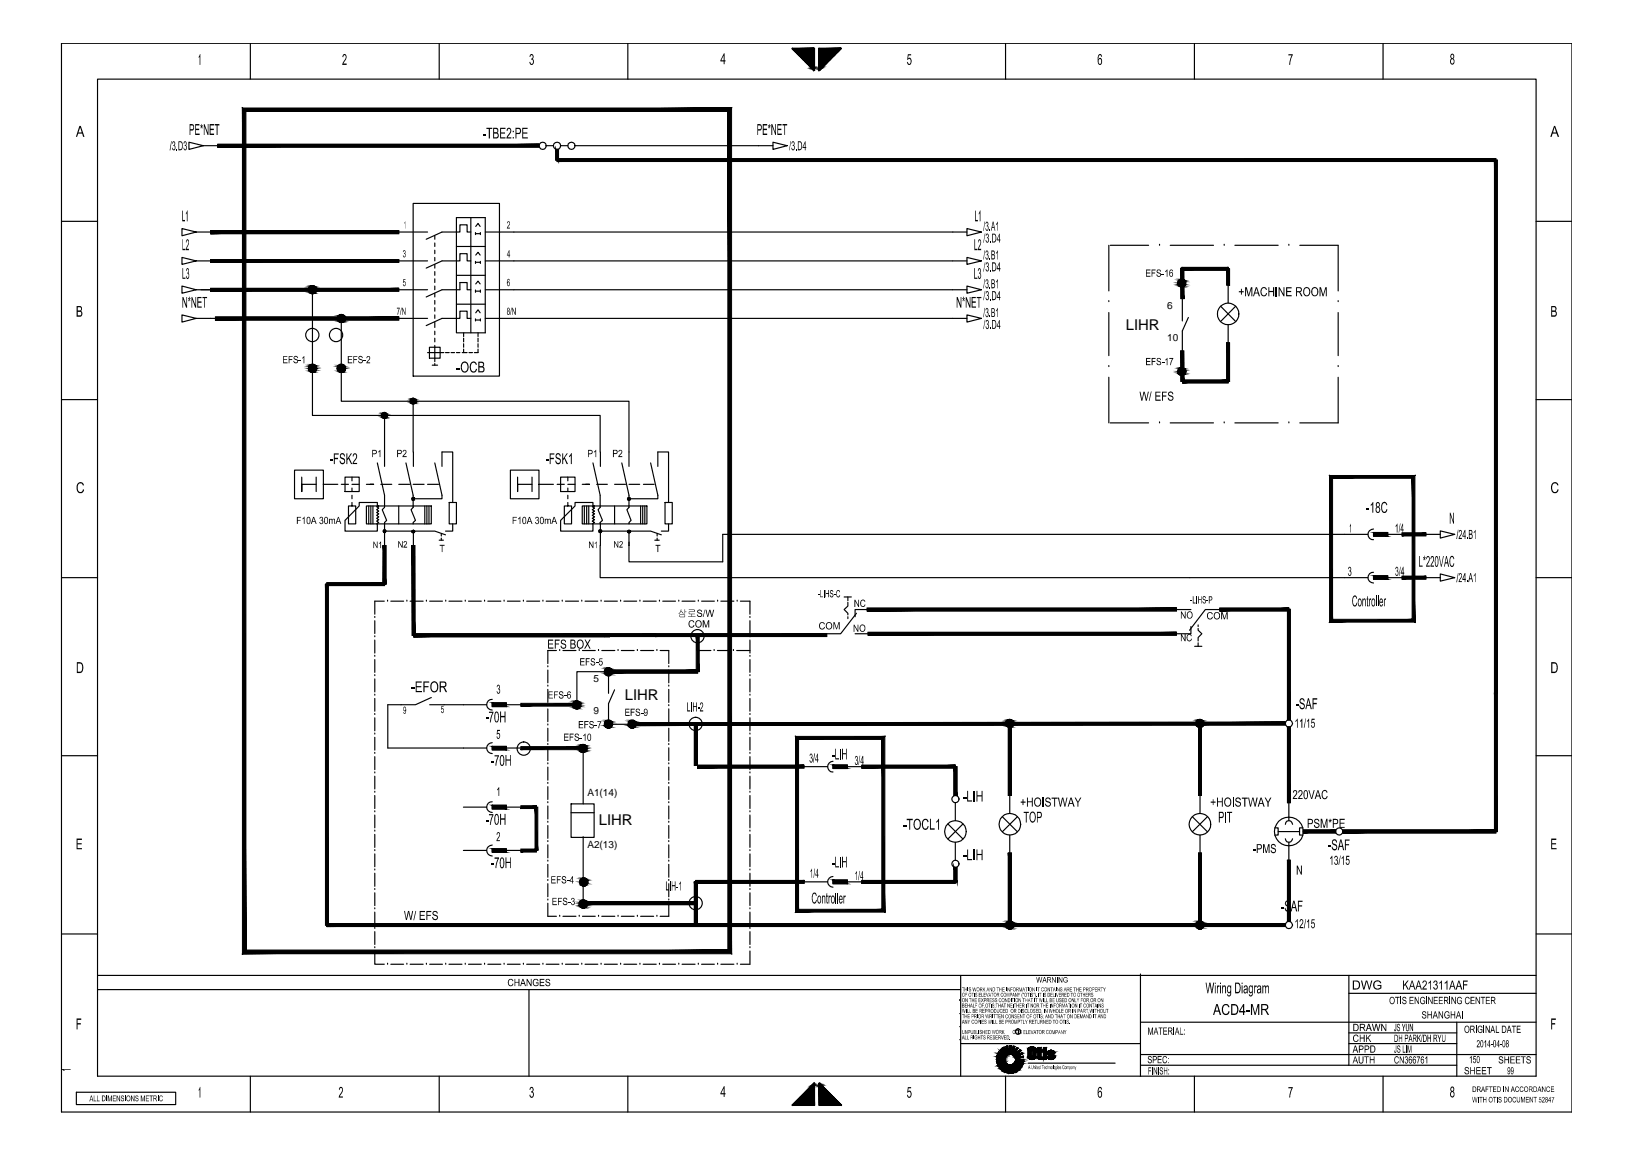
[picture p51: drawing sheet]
<svg xmlns="http://www.w3.org/2000/svg" width="297mm" height="210mm" viewBox="0 0 297 210" stroke-linecap="round" stroke-linejoin="round" font-family="sans-serif">
<defs><g id="words">
<g font-size="2.7">
<text x="204.9" y="60.1">LIHR</text>
<text x="113.7" y="127.3">LIHR</text>
<text x="109" y="150.1">LIHR</text>
</g>
<g font-size="1.8">
<text x="212.4" y="56.3">6</text>
<text x="212.4" y="62.1">10</text>
<text x="108" y="124">5</text>
<text x="108" y="129.8">9</text>
<text x="106.9" y="144.8">A1(14)</text>
<text x="106.9" y="154.3">A2(13)</text>
</g>
</g></defs>
<!-- layer: 0 -->
<g fill="none" stroke="#000" stroke-width=".21">
<path d="M11.2 7.9h274.9v194.4h-274.9zM17.8 14.4h261.8v181.3h-261.8zM45.6 7.9v6.5M79.9 7.9v6.5M114.3 7.9v6.5M183 7.9v6.5M217.4 7.9v6.5M251.7 7.9v6.5M11.2 40.3h6.6M216.3 57.7l-1.1 2.5M279.6 40.3h6.5M11.2 72.7h6.6"/>
<path d="M279.6 72.7h6.5M11.2 105.1h6.6M279.6 105.1h6.5M11.2 137.5h6.6M110.8 122.2h-5.8v6M110.8 131.7h4.3M111.9 125.5l-1.1 2.5M279.6 137.5h6.5M103.9 146.2h4.2v6.1h-4.2zM103.9 147.8h4.2M11.2 169.9h6.6M17.8 177.4h261.8"/>
<path d="M174.9 177.4v18.3M207.6 177.2v18.5M245.5 177.4v16.4M279.6 169.9h6.5M13.9 198.7h18.1v2.2h-18.1zM17.8 180h157.1M45.6 195.7v6.6M79.9 195.7v6.6M96.3 180v15.7M114.3 195.7v6.6M174.7 182h.1M174.7 184.4h.1"/>
<path d="M174.7 186.7h.1M174.7 189.1h.1M174.9 189.8h32.7M181.4 192.6l1.1-.1 .4 .1zM181.4 192.6h1.5l-1.5 .1zM181.4 192.7l1.1 .1zM181.4 192.8h1.1l-1.1 .3M181.4 192.5h1.1l-1.1 .1zM181.4 193.1l1.1-.3 .4 .1zM181.4 193.1l1.1 .1h-1zM181.5 192.2l1 .3h-1.1v.3M181.5 192.1l1.2 .1h-1.2z"/>
<path d="M181.5 192.2l1.5 .1-.5 .2zM181.5 193.3l1-.1-1 .3zM181.5 193.5l1-.3-.9 .5M181.5 191.9v.2zM181.5 191.9l1.2 .3-1.2-.1zM181.6 191.6l1.1 .6-1.2-.3M181.6 191.6l1.3 .4-.2 .2zM181.6 193.7l1.4-.5-.4 .3zM181.6 193.7l.9-.5h.5zM181.6 193.7l1-.2-.9 .3zM181.7 193.8l.9-.3-.9 .4zM181.7 193.9l.9-.4-.8 .6z"/>
<path d="M181.8 194.1l.8-.6-.7 .8M181.8 191.3l-.1 .2zM181.8 191.3l-.2 .3zM181.8 191.3l1.1 .7-1.3-.4zM181.9 194.3l1.6-.7zM181.9 194.3l.9-.4-.8 .5zM182 191.1l.9 .9-1.1-.7M182 191.1l1.2 .7-.3 .2zM182 194.4l.8-.5-.7 .6zM182.1 191l.2-.2-.3 .3zM182.1 194.5l.7-.6-.5 .7zM182.2 190.9l.1-.1-.2 .2z"/>
<path d="M182.3 194.6l.5-.7-.4 .8M182.3 190.8l.9 1-1.2-.7zM182.5 190.7l.7 1.1-.9-1M182.5 190.7l.3-.2 .7 1.2zM182.5 190.7l1 1-.3 .1zM182.5 192.8l.4-.2v.3zM182.5 193.2l.4-.3 .1 .3zM182.5 192.5l.5-.2-.1 .3zM182.5 194.8l.6-.6-.5 .7zM182.6 190.6l.2-.1zM182.6 190.6l.2-.1-.3 .2zM182.6 193.5h.6l.3 .1z"/>
<path d="M182.6 193.5l.9 .1-1.6 .7zM182.7 192.2l.4-.1-.1 .2zM182.8 194.9l.3-.7-.1 .8M182.8 193.9l2.7-.1 .4 .3zM182.8 193.9l1-.2 2.3 .1zM182.8 193.9l.7-.3 .3 .1zM182.8 193.9l3.1 .2-2.8 .1zM182.8 193.9l.3 .3-.7 .5zM182.9 192l.3-.2 .2 .1zM182.9 192l.5-.1-.3 .2zM182.9 192l.2 .1-.4 .1zM183 195.7v6.6"/>
<path d="M183.1 190.4l.4 1.3-.7-1.2M183.1 190.4l.3-.1zM183.1 190.4l.3-.1 .3 1.4zM183.1 190.4l.6 1.3h-.2zM183.1 194.2h1.9l-.5 .2zM183.1 194.2l2.8-.1zM183.1 194.2l-.3 .7h-.2zM183.1 194.2l1.4 .2h-.9zM183.1 194.2l.5 .2-.6 .6zM183.2 190.3h.2zM183.2 191.8h.5zM183.4 195.2l.2-.8 .1 .8h.4"/>
<path d="M183.5 191.7l.5 .1zM183.6 194.4h.9zM183.6 194.4l-.3 .7h-.2zM183.6 194.4l-.2 .8-.1-.1zM183.6 194.4l.4 .1-.3 .7zM183.7 195.2h.4zM183.7 195.2h.3zM183.8 190.2h.2zM183.8 190.2h.2l-.3 1.5zM183.8 193.7l2.4-.1-.1 .2zM184 190.2l-.3 1.5zM184 190.2h-.2l-.1 1.5-.3-1.4"/>
<path d="M184 190.2v1.6l-.3-.1zM184 194.5l.5-.1 .3 .6zM184 194.5l.8 .5-.5 .2zM184 194.5l.1 .7h-.4zM184 190.2v1.6M184.1 193.7l.3-.2 1.8 .1zM184.3 195.2l-.3-.7 .1 .7M184.3 195.2l.3-.1zM184.3 195.2l.5-.2zM184.4 190.3h.1l-.5 1.5zM184.4 193.5l.2-.2 1.6 .1zM184.4 193.5l1.8-.1v.2z"/>
<path d="M184.4 190.3l-.4 1.5M184.5 190.3l-.5 1.5zM184.5 192l1.2-.9h.1zM184.5 192l1.2-.9zM184.5 192l1.1-1zM184.5 192l1.3-.9zM184.5 194.4l.5-.2 .4 .4zM184.5 194.4l.9 .2-.4 .3zM184.6 190.3l.1 .1-.7 1.4zM184.6 192.1l1.2-1zM184.6 193.3l1.7-.2-.5 .2zM184.6 193.3h1.2l.4 .1z"/>
<path d="M184.7 190.4l-.7 1.4zM184.7 190.4l-.6 1.4zM184.7 190.4l-.5 1.4zM184.7 192.2l1.4-.6v.1zM184.7 192.2l1.4-.6zM184.7 192.2l1.3-.7v.1zM184.7 192.2l1.4-.5zM184.7 190.4l-.5 1.4h-.2M184.8 192.3l1.3-.6zM184.8 192.4l1.5-.2zM184.8 192.4l1.5-.3zM184.8 192.4l1.5-.1z"/>
<path d="M184.8 192.5l1.5-.2-1.5 .2M184.8 192.5l1.5-.2zM184.8 193l1.5-.3v.2zM184.8 193l1.5-.1v.2zM184.8 193l1.5 .1-1.7 .2zM184.8 192.7h1.5v.6h-.5l.4 .1M184.8 192.7h1.5l-1.5 .3zM185 194.9l-.5-.5 .3 .6M185 194.9l.2-.1zM185 194.9l.4-.3zM185 194.2l.9-.1-.1 .2zM185 194.2l.8 .1-.3 .3z"/>
<path d="M185.1 190.5v.1l-.8 1.3zM185.1 190.5l-.8 1.4M185.1 190.6l-.8 1.3zM185.2 190.6l.1 .1-1 1.2zM185.3 190.7l-1 1.2zM185.3 190.7l-.9 1.2h-.1zM185.3 190.7l-.8 1.2zM185.3 190.7l-.8 1.2M185.5 193.8h.6l-.1 .2zM185.5 194.6l-.5-.4 .4 .4M185.6 191l-1.1 1M185.8 194.3l-.3 .3z"/>
<path d="M185.8 191.1l-1.2 1M185.8 193.3l.5-.2v.2zM186 194l-.5-.2 .4 .3M186 191.5l-1.3 .7M186.1 191.7l-1.3 .6M186.3 192.3l-1.5 .1M186.3 192.3v-.2l-1.5 .3M187.1 190.9h.7zM187.1 190.9l.7-.1zM187.1 190.9h.6zM187.1 191l.6-.1zM187.1 191h.6l-.6 1.2z"/>
<path d="M187.1 192.2h.6zM187.1 192.3l.6-.1zM187.1 192.3h.6zM187.1 191v1.2M187.1 192.2l.1 .2M187.1 193.4h15.9M187.2 192.4l.5-.3-.4 .5zM187.2 190.8l1.2-.1zM187.2 190.8h1.3zM187.2 190.8h.6zM187.2 192.3h.6zM187.2 192.3h1.3z"/>
<path d="M187.2 192.4l1.3-.1zM187.2 192.4h1.3zM187.2 190.8l-.1 .2M187.2 190.7h1.2zM187.2 192.4h1.2zM187.2 192.4l1.2 .1zM187.3 190.7h1.1zM187.3 190.6l-.1 .1M187.3 190.6l.4 .5-.5-.3M187.3 190.6l1-.1zM187.3 190.6h1zM187.3 190.6h1l-1 .1z"/>
<path d="M187.3 192.6l1.1-.1zM187.3 192.6h1zM187.4 190.5h.8zM187.4 190.5h.9zM187.4 192.6h.9zM187.4 192.6l.8 .1zM187.5 190.5h.6zM187.5 190.5h.7zM187.5 192.7h.7zM187.5 192.7h.6zM187.6 190.5h.5M187.6 192.7h.5"/>
<path d="M187.6 190.5h.4zM187.6 190.5h.5zM187.6 192.7h.5zM187.6 192.7h.4zM187.6 190.5h.3zM187.6 192.7h.3zM187.7 191l.1-.2 .2 .2M187.7 192.2l.1 .1 .2-.1M187.7 190.9l-.6 .1 .6-.1M187.7 192.2h-.6h.6M187.7 191v1.2h-.6zM187.7 191l-.6 1.2 .6-1.2"/>
<path d="M187.7 192.3h-.6h.6M187.7 192.2l-.6 .1 .6-.1M187.7 191v1.2M187.7 190.9h-.6h.6M187.7 192.3h-.5h.5M187.8 190.5h.1zM187.8 192.3h-.6h.6M187.8 192.7h.1zM187.8 190.8l-.7 .1 .7-.1M187.8 190.8h.7h-.7M187.8 190.8h.7zM187.8 192.3h.7z"/>
<path d="M187.8 192.3h.7h-.7M187.9 190.8h.6h-.6M187.9 190.8h.6zM187.9 192.3h.6zM187.9 192.3h.6h-.6M187.9 190.9l.6-.1-.6 .1M187.9 190.9l.6-.1zM188 190.9l.5-.1zM188 190.9h.5h-.5M188 190.9h.5zM188 192.3l.5-.1-.5 .1M188 192.3l.5-.1z"/>
<path d="M188 192.3h.5h-.5M188 190.9l.5 .1zM188 191h.5h-.5M188 192.2l.5-1.2-.5 1.2M188 192.2h.5zM188 192.2h.5h-.5M188 191v1.2M188.3 190.6l-.3 .5 .5-.3M188.3 190.6l.2 .1M188.5 190.8v.2M188.5 192.2v.2l-.5-.3 .3 .5 .2-.2M188.5 191v1.2h-.5z"/>
<path d="M188.5 191v1.2M188.7 191.4l1-.3zM188.7 191.1h.2l-.2 .3zM188.7 191.4h.2M188.9 192.3h.5v.4h.3v-.3M188.9 192.3l.2 .3 .2 .1M188.9 190.5h.6l-.6 .6zM188.9 191.1l.6-.6v.6zM188.9 191.1h.6l-.8 .3zM188.9 191.4l.8-.3-.2 .3zM188.9 191.4h.6l-.6 .9zM188.9 192.3h.6z"/>
<path d="M188.9 192.3h.6l-.6 .1zM188.9 191.1h-.2v.3M188.9 191.4v.9M188.9 192.4h.8zM188.9 192.4h.6zM188.9 192.4h.8l-.7 .2zM189 192.6l.7-.2-.5 .3zM189.2 192.7l.5-.3-.3 .3zM189.5 191.4v.9h-.6zM189.5 190.5h-.6v.6M189.5 190.5v.6M189.5 191.1h.2"/>
<path d="M189.5 192.4h.2M189.7 191.1v.3h-.2zM189.7 192.4v.3h-.3zM189.7 191.1v.3h-.2v.9M189.9 191.1h.5v1.6h-.5zM189.9 190.5h.5v.4h-.5zM189.9 190.5h.5l-.5 .4zM189.9 190.9l.5-.4v.4zM189.9 191.1h.5l-.5 1.6zM190.4 191.1v1.6h-.5zM190.6 192.2h.5a.19 .19 0 0 0 .2 .2 .19 .19 0 0 0 .2-.2M190.6 191.4h.6z"/>
<path d="M190.6 191.4h.7zM190.6 191.5l.5-.1zM190.6 191.4h.5zM190.6 191.5h.5zM190.6 191.6l.5-.1zM190.6 191.6h.5zM190.6 192.2h.5zM190.6 192.3h.5zM190.6 192.3l.5-.1zM190.6 192.4l.5-.1zM190.6 192.4h.6zM190.6 192.2l.1 .2"/>
<path d="M190.7 191.3v.4M190.7 191.3h1.2zM190.7 191.7l.4-.1zM190.7 192.4h1.2zM190.7 192.4h.6zM190.7 192.4h.5zM190.7 191.7l.4-.1-.3 .2zM190.7 192.5l1.2-.1zM190.7 192.5h1.2zM190.8 191.3h1zM190.8 191.3h1.1zM190.8 191.8l.3-.2z"/>
<path d="M190.8 192.5h1.1zM190.8 192.5h1zM190.8 191.9l.7 .3M190.8 191.2l.9-.1zM190.8 191.2h1zM190.8 191.2h1l-1 .1zM190.8 191.9l.3-.3zM190.8 192.6l1-.1zM190.8 192.6h1zM190.8 192.6h.9zM190.9 191.9l.2-.3-.2 .3M190.9 191.9l.2-.3 .6 .3z"/>
<path d="M190.9 191.9h.8zM190.9 191.1h.7zM190.9 191.1h.8zM190.9 191.9h.8l-.3 .3zM190.9 192.6h.8zM190.9 192.6l.7 .1zM191 191.1h.6zM191 192.7h.6M191 191.1h.6M191 192.7h.6zM191.1 191.1h.4zM191.1 191.1h.5z"/>
<path d="M191.1 191.5h-.5h.5M191.1 191.6h-.5h.5M191.1 192.3h-.5h.5M191.1 192.7h.5zM191.1 192.7h.4zM191.1 191.4l-.5 .1 .5-.1M191.1 192.4h-.5h.5M191.2 191.1h.2zM191.2 191.1h.3zM191.2 192.7h.3zM191.2 192.7h.2zM191.2 191.4h-.6h.6"/>
<path d="M191.3 191.4h-.7h.7M191.3 191.4l.6-.1zM191.3 192.4h.7zM191.3 192.4h-.6h.6M191.4 191.4l.5-.1-.5 .1M191.4 191.4l.5-.1zM191.4 192.4h.6zM191.4 191.4h.6zM191.4 192.4l.6-.1zM191.4 192.4h.6h-.6M191.4 191.4h.6h-.6M191.4 192.2h.6z"/>
<path d="M191.4 192.2l.5-.1zM191.4 192.2l.5-.2zM191.4 192.2l.4-.2zM191.4 192.2l.4-.3zM191.4 192.3h.6zM191.5 191.5l.5-.1zM191.5 191.5h.5h-.5M191.5 191.5h.5zM191.5 191.6l.5-.1zM191.5 192.2h.5zM191.5 192.2h.5h-.5M191.5 192.3l.5-.1-.5 .1"/>
<path d="M191.5 192.3l.5-.1zM191.5 192.3h.5h-.5M191.7 191.9l-.3 .3 .3-.3M191.8 191.9l.1 .2M191.8 191.9l-.3 .5 .4-.3M191.9 192.1v.3M191.9 191.3l.1 .3h-.5a.17 .17 0 0 0-.2-.2 .17 .17 0 0 0-.2 .2l.7 .3M207.6 193.8h57.5M207.6 191.8h72M207.6 185.9h72M217.4 195.7v6.6M245.5 180.7h34.1"/>
<path d="M245.5 189.8h19.6M245.5 187.9h19.6M251.7 195.7v6.6M265.1 185.9v9.8"/>
<circle cx="56.9" cy="52.7" r=".75"/>
<circle cx="62.1" cy="57.9" r=".75"/>
<circle cx="56.8" cy="60.9" r="1.21"/>
<circle cx="56.9" cy="67" r=".75"/>
<circle cx="61.2" cy="60.9" r="1.21"/>
<circle cx="62.1" cy="67" r=".75"/>
<circle cx="127" cy="115.7" r="1.21"/>
<circle cx="95.3" cy="136.2" r="1.21"/>
<circle cx="126.6" cy="131.7" r="1.21"/>
<circle cx="106.2" cy="164.4" r=".75"/>
<circle cx="126.6" cy="164.3" r="1.21"/>
<circle cx="185.3" cy="187.6" r=".49"/>
</g>
<g fill="#000" stroke="#000" stroke-width=".18">
<path d="M56.4 53.2h1l-.2 .2zM56.6 52h.6zM61.6 58.5h1.1l-.3 .1zM61.8 57.2h.6zM214.6 52h1l-.2 .2zM214.8 50.8h.6zM56.4 67.5h1l-.2 .2zM56.6 66.3h.6zM61.6 67.5h1.1l-.3 .2zM61.8 66.3h.6zM214.6 68.1h1l-.2 .2zM214.8 66.9h.6z"/>
<path d="M104.5 128.7h1l-.2 .2zM104.7 127.5h.6zM105.6 136.7h1.1l-.3 .1zM105.8 135.4h.6zM110.2 132.2h1.1l-.2 .2zM110.2 122.7h1.1l-.2 .2zM110.5 131h.6zM110.5 121.5h.6zM114.5 132.2h1.1l-.2 .2zM114.8 131h.6zM106 159.7h.6zM105.6 165h1.1l-.3 .1z"/>
<path d="M105.7 161h1.1l-.2 .1zM105.9 163.7h.5zM181.5 192v.1zM181.5 191.9v.1zM181.7 191.5l-.1 .1zM181.8 191.4l-.1 .1zM181.8 191.3v.1zM181.8 191.3l-.1 .2zM182.1 191l-.1 .1zM182.2 190.9l-.1 .1zM182.3 190.8l-.1 .1zM182.3 190.8l-.2 .2z"/>
<path d="M182.6 190.6l.1-.1zM182.7 190.5h.1zM183.1 190.4l.1-.1zM183.2 190.3h.2zM183.8 190.2h.2l-.3 1.5zM183.8 190.2h.2zM184 190.2l-.3 1.5zM184.5 190.3l-.5 1.5zM184.7 190.4l-.7 1.4zM184.7 190.4l-.6 1.4zM184.7 190.4l-.5 1.4zM184.8 192.7h1.5l-1.5 .3z"/>
<path d="M185 194.9h.1zM185.1 190.6l-.8 1.3zM185.1 194.9l.1-.1zM185 194.9l.2-.1zM185.3 190.7l-1 1.2zM185.3 190.7l-.9 1.2zM185.2 194.8l.2-.2zM184.5 192l1.1-1zM185.6 194.4l-.1 .2zM184.5 192l1.3-.9zM184.6 192.1l1.2-1zM185.8 194.3l-.2 .1z"/>
<path d="M185.8 193.3l.5-.2v.2zM187.2 192.4h.3zM187.2 190.8h1.3zM187.2 190.8h.6zM187.2 192.3h1.3zM187.2 192.4h1.3zM187.2 190.7h1.2zM187.2 192.4h1.2zM187.2 192.4l1.2 .1zM187.3 190.7l.2 .1zM187.3 192.5h1.1zM187.3 190.7h.1z"/>
<path d="M187.3 190.6h1l-1 .1zM187.3 192.6h1zM187.3 190.6l1-.1zM187.4 192.6h.9zM187.4 192.6l.8 .1zM187.5 190.5h.7zM187.5 192.7h.7zM187.5 192.7h.6zM187.5 190.5h.6zM187.6 192.7h.5zM187.6 192.7h.4zM187.6 190.5h.4z"/>
<path d="M187.6 191l-.5 1.2zM187.6 192.7h.3zM187.2 192.4l.5-.3-.2 .3zM187.6 190.5h.3zM187.1 190.9l.7-.1zM187.8 192.7h.1zM187.2 192.3h.6zM187.8 190.5h.1zM187.8 192.3h.7zM188 192.1l.5 .3h-.3zM187.6 190.5h.5zM188.2 192.4h.3z"/>
<path d="M187.4 190.5h.9zM188.3 190.7l.2 .1zM187.3 190.6h1zM188.3 190.6l.1 .1zM187.3 190.7h1.1zM187.3 192.6l1.1-.1zM187.8 190.8h.7zM188.5 191l-.5 1.2zM187.9 192.3h.6zM187.2 192.4l1.3-.1zM188.7 191.1h.2l-.2 .3zM188.9 190.5h.6l-.6 .6z"/>
<path d="M188.9 191.1h.6l-.8 .3zM188.9 191.4h.6l-.6 .9zM189 192.5h.4v.2zM188.9 191.1l.6-.6v.6zM188.7 191.4l1-.3zM188.9 192.4h.8zM188.9 191.4l.8-.3-.2 .3zM189.7 191.1v.3h-.2zM189.7 192.4v.3h-.3zM189.9 190.5h.5l-.5 .4zM189.9 191.1h.5l-.5 1.6zM189.9 190.9l.5-.4v.4z"/>
<path d="M190.4 191.1v1.6h-.5zM190.6 191.5h.5zM190.6 192.2h.5zM190.7 191.3h1.2zM190.7 192.4h1.2zM190.7 192.5h1.2zM190.8 191.3h1.1zM190.8 192.5h1zM190.8 191.2h1l-1 .1zM190.8 192.6h1zM190.8 192.6h.9zM190.9 191.9h.8z"/>
<path d="M190.8 191.2l.9-.1zM190.9 192.6h.8zM190.9 192.6l.7 .1zM190.9 191.1h.7zM191 192.7h.6zM191 191.1h.6zM190.6 191.5l.5-.1zM191.1 191.1h.5zM191.1 192.7h.4zM190.8 191.9l.3-.3zM190.9 191.9l.2-.3zM191.2 191.1h.3z"/>
<path d="M191.1 191.1h.4zM191.2 192.7h.2zM190.7 192.4h.6zM191.2 191.1h.2zM190.6 191.4h.7zM191.5 191.5h.5zM191.5 192.2h.5zM191.2 192.7h.3zM191.1 192.7h.5zM190.9 191.1h.8zM191.7 192l.2 .1zM190.8 191.2h1z"/>
<path d="M191.7 191.9l-.3 .3zM191.4 192.2l.4-.3zM191.7 192h.2zM190.8 191.3h1zM190.8 192.6l1-.1zM190.8 192.5h1.1zM191.3 191.4l.6-.1zM191.4 191.4l.5-.1zM190.7 192.5l1.2-.1zM191.5 191.6l.5-.1zM191.3 192.4h.7z"/>
<path d="M144.2 8.8l4 4-4-4zM144.2 8.8l4 4-.1 .1z"/>
<path d="M148.1 8.8v4h.2zM148.1 8.8h.2v4z"/>
<path d="M144.2 8.8h4zM144.2 8.8h4z"/>
<path d="M144.3 8.9h3.9v-.1zM144.3 8.8h3.9l-3.9 .1z"/>
<path d="M144.3 9h3.9v-.1zM144.3 8.9h3.9l-3.9 .1z"/>
<path d="M144.4 9.1h3.8v-.1zM144.4 9h3.8l-3.8 .1z"/>
<path d="M144.5 9.2h3.7v-.1zM144.5 9.1h3.7l-3.7 .1z"/>
<path d="M144.6 9.3h3.6v-.2zM144.6 9.1h3.6l-3.6 .2z"/>
<path d="M144.7 9.4h3.5v-.2zM144.7 9.2h3.5l-3.5 .2z"/>
<path d="M144.8 9.4h3.4v-.1zM144.8 9.3h3.4l-3.4 .1z"/>
<path d="M144.8 9.5l3.4-.1zM144.8 9.4h3.4z"/>
<path d="M144.9 9.6l3.3-.1zM144.9 9.5h3.3z"/>
<path d="M145 9.7l3.2-.1zM145 9.6h3.2z"/>
<path d="M145 9.7h3.2v-.1zM145 9.6h3.2l-3.2 .1z"/>
<path d="M145.1 9.8h3.1v-.1zM145.1 9.7h3.1l-3.1 .1z"/>
<path d="M145.2 9.9h3v-.1zM145.2 9.8h3l-3 .1z"/>
<path d="M145.3 10h2.9v-.1zM145.3 9.9h2.9l-2.9 .1z"/>
<path d="M145.4 10.1h2.8v-.2zM145.4 9.9h2.8l-2.8 .2z"/>
<path d="M145.5 10.2h2.7v-.2zM145.5 10h2.7l-2.7 .2z"/>
<path d="M145.6 10.2l2.6-.1zM145.6 10.1h2.6z"/>
<path d="M145.6 10.3l2.6-.1zM145.6 10.2h2.6z"/>
<path d="M145.7 10.4l2.5-.1zM145.7 10.3h2.5z"/>
<path d="M145.8 10.5h2.4v-.2zM145.8 10.3h2.4l-2.4 .2z"/>
<path d="M145.9 10.5h2.3v-.1zM145.9 10.4h2.3l-2.3 .1z"/>
<path d="M145.9 10.6h2.3v-.1zM145.9 10.5h2.3l-2.3 .1z"/>
<path d="M146 10.7h2.2v-.1zM146 10.6h2.2l-2.2 .1z"/>
<path d="M146.1 10.8h2.1v-.1zM146.1 10.7h2.1l-2.1 .1z"/>
<path d="M146.2 10.9h2v-.1zM146.2 10.8h2l-2 .1z"/>
<path d="M146.3 10.9l1.9-.1zM146.3 10.8h1.9z"/>
<path d="M146.4 11l1.8-.1zM146.4 10.9h1.8z"/>
<path d="M146.4 11.1l1.8-.1zM146.4 11h1.8z"/>
<path d="M146.5 11.2l1.7-.1zM146.5 11.1h1.7z"/>
<path d="M146.6 11.3h1.6v-.2zM146.6 11.1h1.6l-1.6 .2z"/>
<path d="M146.7 11.3h1.5v-.1zM146.7 11.2h1.5l-1.5 .1z"/>
<path d="M146.7 11.4h1.5v-.1zM146.7 11.3h1.5l-1.5 .1z"/>
<path d="M146.8 11.5h1.4v-.1zM146.8 11.4h1.4l-1.4 .1z"/>
<path d="M146.9 11.6h1.3v-.1zM146.9 11.5h1.3l-1.3 .1z"/>
<path d="M147 11.7h1.2v-.1zM147 11.6h1.2l-1.2 .1z"/>
<path d="M147.1 11.7l1.1-.1zM147.1 11.6h1.1z"/>
<path d="M147.2 11.8l1-.1zM147.2 11.7h1z"/>
<path d="M147.2 11.9l1-.1zM147.2 11.8h1z"/>
<path d="M147.3 12h.9v-.1zM147.3 11.9h.9l-.9 .1z"/>
<path d="M147.4 12.1h.8v-.2zM147.4 11.9h.8l-.8 .2z"/>
<path d="M147.5 12.1h.7v-.1zM147.5 12h.7l-.7 .1z"/>
<path d="M147.5 12.2h.7v-.1zM147.5 12.1h.7l-.7 .1z"/>
<path d="M147.6 12.3h.6v-.1zM147.6 12.2h.6l-.6 .1z"/>
<path d="M147.7 12.4h.5v-.1zM147.7 12.3h.5l-.5 .1z"/>
<path d="M147.8 12.4h.4zM147.8 12.4h.4z"/>
<path d="M147.9 12.5l.3-.1zM147.9 12.4h.3z"/>
<path d="M148 12.6l.2-.1zM148 12.5h.2z"/>
<path d="M148.2 12.6l-.1 .1zM148.1 12.6h.1l-.1 .1z"/>
<path d="M148.2 12.7l-.1 .1zM148.1 12.7v.1z"/>
<path d="M149 8.8v4h.2zM149 8.8h.2v4z"/>
<path d="M149.2 12.7l-.1 .1zM149.1 12.7v.1z"/>
<path d="M149.1 12.7h.1v-.1zM149.1 12.6h.1l-.1 .1z"/>
<path d="M149.1 12.6l.2-.1zM149.1 12.5h.2z"/>
<path d="M149.1 12.5l.3-.1zM149.1 12.4h.3z"/>
<path d="M149.1 12.4h.4zM149.1 12.4h.4z"/>
<path d="M149.1 12.4h.5v-.1zM149.1 12.3h.5l-.5 .1z"/>
<path d="M149.1 12.3h.6v-.1zM149.1 12.2h.6l-.6 .1z"/>
<path d="M149.1 12.2h.6v-.1zM149.1 12.1h.6l-.6 .1z"/>
<path d="M149.1 12.1h.7v-.1zM149.1 12h.7l-.7 .1z"/>
<path d="M149.1 12.1h.8v-.2zM149.1 11.9h.8l-.8 .2z"/>
<path d="M149.1 12h.9v-.1zM149.1 11.9h.9l-.9 .1z"/>
<path d="M149.1 11.9l.9-.1zM149.1 11.8h.9z"/>
<path d="M149.1 11.8l1-.1zM149.1 11.7h1z"/>
<path d="M149.1 11.7l1.1-.1zM149.1 11.6h1.1z"/>
<path d="M149.1 11.7h1.2v-.1zM149.1 11.6h1.2l-1.2 .1z"/>
<path d="M149.1 11.6h1.3v-.1zM149.1 11.5h1.3l-1.3 .1z"/>
<path d="M149.1 11.5h1.4v-.1zM149.1 11.4h1.4l-1.4 .1z"/>
<path d="M149.1 11.4h1.4v-.1zM149.1 11.3h1.4l-1.4 .1z"/>
<path d="M149.1 11.3h1.5v-.1zM149.1 11.2h1.5l-1.5 .1z"/>
<path d="M149.1 11.3h1.6v-.2zM149.1 11.1h1.6l-1.6 .2z"/>
<path d="M149.1 11.2l1.7-.1zM149.1 11.1h1.7z"/>
<path d="M149.1 11.1l1.7-.1zM149.1 11h1.7z"/>
<path d="M149.1 11l1.8-.1zM149.1 10.9h1.8z"/>
<path d="M149.1 10.9l1.9-.1zM149.1 10.8h1.9z"/>
<path d="M149.1 10.9h2v-.1zM149.1 10.8h2l-2 .1z"/>
<path d="M149.1 10.8h2.1v-.1zM149.1 10.7h2.1l-2.1 .1z"/>
<path d="M149.1 10.7h2.1v-.1zM149.1 10.6h2.1l-2.1 .1z"/>
<path d="M149.1 10.6h2.2v-.1zM149.1 10.5h2.2l-2.2 .1z"/>
<path d="M149.1 10.5h2.3v-.1zM149.1 10.4h2.3l-2.3 .1z"/>
<path d="M149.1 10.5h2.4v-.2zM149.1 10.3h2.4l-2.4 .2z"/>
<path d="M149.1 10.4l2.5-.1zM149.1 10.3h2.5z"/>
<path d="M149.1 10.3l2.6-.1zM149.1 10.2h2.6z"/>
<path d="M149.1 10.2l2.6-.1zM149.1 10.1h2.6z"/>
<path d="M149.1 10.2h2.7v-.2zM149.1 10h2.7l-2.7 .2z"/>
<path d="M149.1 10.1h2.8v-.2zM149.1 9.9h2.8l-2.8 .2z"/>
<path d="M149.1 10h2.9v-.1zM149.1 9.9h2.9l-2.9 .1z"/>
<path d="M149.1 9.9h2.9v-.1zM149.1 9.8h2.9l-2.9 .1z"/>
<path d="M149.1 9.8h3v-.1zM149.1 9.7h3l-3 .1z"/>
<path d="M149.1 9.7h3.1v-.1zM149.1 9.6h3.1l-3.1 .1z"/>
<path d="M149.1 9.7l3.2-.1zM149.1 9.6h3.2z"/>
<path d="M149.1 9.6l3.3-.1zM149.1 9.5h3.3z"/>
<path d="M149.1 9.5l3.4-.1zM149.1 9.4h3.4z"/>
<path d="M149.1 9.4h3.4v-.1zM149.1 9.3h3.4l-3.4 .1z"/>
<path d="M149.1 9.4h3.5v-.2zM149.1 9.2h3.5l-3.5 .2z"/>
<path d="M149.1 9.3h3.6v-.2zM149.1 9.1h3.6l-3.6 .2z"/>
<path d="M149.1 9.2h3.7v-.1zM149.1 9.1h3.7l-3.7 .1z"/>
<path d="M149.1 9.1h3.7v-.1zM149.1 9h3.7l-3.7 .1z"/>
<path d="M149.1 9h3.8v-.1zM149.1 8.9h3.8l-3.8 .1z"/>
<path d="M149.1 8.9h3.9v-.1zM149.1 8.8h3.9l-3.9 .1z"/>
<path d="M149.1 8.8h4zM149.1 8.8h4z"/>
<path d="M153 8.8l-3.9 4.1 4-4.1zM153 8.8l-3.9 4.1-.1-.1z"/>
<path d="M56.2 52.4l-.1 .3h1.5zM56.2 52.4h1.4v.3z"/>
<path d="M56.4 52.2l-.2 .2h1.4zM56.4 52.2h1l.2 .2z"/>
<path d="M56.1 52.7l.1 .3h1.4zM56.1 52.7h1.5v.3z"/>
<path d="M56.4 52.2h1l-.8-.2zM56.6 52h.6l.2 .2z"/>
<path d="M56.2 53l.2 .2h1zM56.2 53h1.4l-.2 .2z"/>
<path d="M56.4 53.2l.2 .2h.6zM56.6 53.4h.6z"/>
<path d="M61.4 57.7v.2h1.5zM61.4 57.7h1.4l.1 .2z"/>
<path d="M61.6 57.4l-.2 .3h1.4zM61.6 57.4h1.1l.1 .3z"/>
<path d="M61.4 57.9v.3h1.4zM61.4 57.9h1.5l-.1 .3z"/>
<path d="M61.6 57.4h1.1l-.9-.2zM61.8 57.2h.6l.3 .2z"/>
<path d="M61.4 58.2l.2 .3h1.1zM61.4 58.2h1.4l-.1 .3z"/>
<path d="M61.6 58.5l.2 .1h.6zM61.8 58.6h.6z"/>
<path d="M214.4 51.2l-.1 .3h1.5zM214.4 51.2h1.4v.3z"/>
<path d="M214.6 51l-.2 .2h1.4zM214.6 51h1l.2 .2z"/>
<path d="M214.3 51.5l.1 .3h1.4zM214.3 51.5h1.5v.3z"/>
<path d="M214.6 51h1l-.8-.2zM214.8 50.8h.6l.2 .2z"/>
<path d="M214.4 51.8l.2 .2h1zM214.4 51.8h1.4l-.2 .2z"/>
<path d="M214.6 52l.2 .2h.6zM214.8 52.2h.6z"/>
<path d="M56.2 66.7l-.1 .3h1.5zM56.2 66.7h1.4v.3z"/>
<path d="M56.4 66.5l-.2 .2h1.4zM56.4 66.5h1l.2 .2z"/>
<path d="M56.1 67l.1 .3h1.4zM56.1 67h1.5v.3z"/>
<path d="M56.4 66.5h1l-.8-.2zM56.6 66.3h.6l.2 .2z"/>
<path d="M56.2 67.3l.2 .2h1zM56.2 67.3h1.4l-.2 .2z"/>
<path d="M56.4 67.5l.2 .2h.6zM56.6 67.7h.6z"/>
<path d="M61.4 66.7v.3h1.5zM61.4 66.7h1.4l.1 .3z"/>
<path d="M61.6 66.5l-.2 .2h1.4zM61.6 66.5h1.1l.1 .2z"/>
<path d="M61.4 67v.3h1.4zM61.4 67h1.5l-.1 .3z"/>
<path d="M61.6 66.5h1.1l-.9-.2zM61.8 66.3h.6l.3 .2z"/>
<path d="M61.4 67.3l.2 .2h1.1zM61.4 67.3h1.4l-.1 .2z"/>
<path d="M61.6 67.5l.2 .2h.6zM61.8 67.7h.6z"/>
<path d="M214.4 67.3l-.1 .3h1.6zM214.4 67.3h1.4l.1 .3z"/>
<path d="M214.6 67.1l-.2 .2h1.4zM214.6 67.1h1l.2 .2z"/>
<path d="M214.3 67.6l.1 .3h1.4zM214.3 67.6h1.6l-.1 .3z"/>
<path d="M214.6 67.1h1l-.8-.2zM214.8 66.9h.6l.2 .2z"/>
<path d="M214.4 67.9l.2 .2h1zM214.4 67.9h1.4l-.2 .2z"/>
<path d="M214.6 68.1l.2 .2h.6zM214.8 68.3h.6z"/>
<path d="M104.3 127.9l-.1 .3h1.5zM104.3 127.9h1.4v.3z"/>
<path d="M104.5 127.7l-.2 .2h1.4zM104.5 127.7h1l.2 .2z"/>
<path d="M104.2 128.2l.1 .3h1.4zM104.2 128.2h1.5v.3z"/>
<path d="M104.5 127.7h1l-.8-.2zM104.7 127.5h.6l.2 .2z"/>
<path d="M104.3 128.5l.2 .2h1zM104.3 128.5h1.4l-.2 .2z"/>
<path d="M104.5 128.7l.2 .2h.6zM104.7 128.9h.6z"/>
<path d="M105.4 135.8v.3h1.5zM105.4 135.8h1.4l.1 .3z"/>
<path d="M105.6 135.6l-.2 .2h1.4zM105.6 135.6h1.1l.1 .2z"/>
<path d="M105.4 136.1v.3h1.4zM105.4 136.1h1.5l-.1 .3z"/>
<path d="M105.6 135.6h1.1l-.9-.2zM105.8 135.4h.6l.3 .2z"/>
<path d="M105.4 136.4l.2 .3h1.1zM105.4 136.4h1.4l-.1 .3z"/>
<path d="M105.6 136.7l.8 .1zM105.8 136.8h.6z"/>
<path d="M110 131.4v.3h1.5zM110 131.4h1.4l.1 .3z"/>
<path d="M110 121.9v.3h1.5zM110 121.9h1.4l.1 .3z"/>
<path d="M110.2 131.2l-.2 .2h1.4zM110.2 131.2h1.1l.1 .2z"/>
<path d="M110 131.7v.3h1.4zM110 131.7h1.5l-.1 .3z"/>
<path d="M110.2 121.7l-.2 .2h1.4zM110.2 121.7h1.1l.1 .2z"/>
<path d="M110 122.2v.3h1.4zM110 122.2h1.5l-.1 .3z"/>
<path d="M110.2 131.2h1.1l-.8-.2zM110.5 131h.6l.2 .2z"/>
<path d="M110 132l.2 .2h1.1zM110 132h1.4l-.1 .2z"/>
<path d="M110.2 132.2l.3 .2h.6zM110.5 132.4h.6z"/>
<path d="M110.2 121.7h1.1l-.8-.2zM110.5 121.5h.6l.2 .2z"/>
<path d="M110 122.5l.2 .2h1.1zM110 122.5h1.4l-.1 .2z"/>
<path d="M110.2 122.7l.3 .2h.6zM110.5 122.9h.6z"/>
<path d="M114.4 131.4l-.1 .3h1.5zM114.4 131.4h1.4v.3z"/>
<path d="M114.5 131.2l-.1 .2h1.4zM114.5 131.2h1.1l.2 .2z"/>
<path d="M114.3 131.7l.1 .3h1.4zM114.3 131.7h1.5v.3z"/>
<path d="M114.5 131.2h1.1l-.8-.2zM114.8 131h.6l.2 .2z"/>
<path d="M114.4 132l.1 .2h1.1zM114.4 132h1.4l-.2 .2z"/>
<path d="M114.5 132.2l.3 .2h.6zM114.8 132.4h.6z"/>
<path d="M105.7 159.9h1.1l-.8-.2zM106 159.7h.6l.2 .2z"/>
<path d="M105.5 164.1l-.1 .3h1.5zM105.5 164.1h1.4v.3z"/>
<path d="M105.6 163.9l-.1 .2h1.4zM105.6 163.9h1.1l.2 .2z"/>
<path d="M105.4 164.4l.1 .3h1.4zM105.4 164.4h1.5v.3z"/>
<path d="M105.6 160.1l-.1 .3h1.5zM105.6 160.1h1.3l.1 .3z"/>
<path d="M105.7 159.9l-.1 .2h1.3zM105.7 159.9h1.1l.1 .2z"/>
<path d="M105.5 160.4l.1 .3h1.3zM105.5 160.4h1.5l-.1 .3z"/>
<path d="M105.6 163.9h1.1l-.8-.2zM105.9 163.7h.5l.3 .2z"/>
<path d="M105.5 164.7l.1 .3h1.1zM105.5 164.7h1.4l-.2 .3z"/>
<path d="M105.6 165l.3 .1h.5zM105.9 165.1h.5z"/>
<path d="M105.6 160.7l.1 .3h1.1zM105.6 160.7h1.3l-.1 .3z"/>
<path d="M105.7 161l.3 .1h.6zM106 161.1h.6z"/>
<path d="M145.3 199.9v.2l2.9-.2zM145.3 200.1l2.9-.2v.2z"/>
<path d="M145.3 199.9v.1l2.9-.1zM145.3 200l2.9-.1v.1z"/>
<path d="M145.4 199.8v.1l2.8-.1zM145.4 199.9l2.8-.1v.1z"/>
<path d="M145.5 199.7v.1l2.7-.1zM145.5 199.8l2.7-.1v.1z"/>
<path d="M145.6 199.6v.1l2.6-.1zM145.6 199.7l2.6-.1v.1z"/>
<path d="M145.6 199.6h2.6zM145.6 199.6h2.6z"/>
<path d="M145.7 199.5h2.5zM145.7 199.6l2.5-.1z"/>
<path d="M145.8 199.4h2.4zM145.8 199.5l2.4-.1z"/>
<path d="M145.9 199.3v.1l2.3-.1zM145.9 199.4l2.3-.1v.1z"/>
<path d="M146 199.2v.1l2.2-.1zM146 199.3l2.2-.1v.1z"/>
<path d="M146.1 199.1v.2l2.1-.2zM146.1 199.3l2.1-.2v.2z"/>
<path d="M146.1 199.1v.1l2.1-.1zM146.1 199.2l2.1-.1v.1z"/>
<path d="M146.2 199v.1l2-.1zM146.2 199.1l2-.1v.1z"/>
<path d="M146.3 198.9v.1l1.9-.1zM146.3 199l1.9-.1v.1z"/>
<path d="M146.4 198.8h1.8zM146.4 198.9l1.8-.1z"/>
<path d="M146.4 198.8h1.8zM146.4 198.8h1.8z"/>
<path d="M146.5 198.7h1.7zM146.5 198.8l1.7-.1z"/>
<path d="M146.6 198.6v.1l1.6-.1zM146.6 198.7l1.6-.1v.1z"/>
<path d="M146.7 198.5v.1l1.5-.1zM146.7 198.6l1.5-.1v.1z"/>
<path d="M146.8 198.4v.1l1.4-.1zM146.8 198.5l1.4-.1v.1z"/>
<path d="M146.9 198.3v.2l1.3-.2zM146.9 198.5l1.3-.2v.2z"/>
<path d="M147 198.2v.2l1.2-.2zM147 198.4l1.2-.2v.2z"/>
<path d="M147 198.2v.1l1.2-.1zM147 198.3l1.2-.1v.1z"/>
<path d="M147.1 198.1v.1l1.1-.1zM147.1 198.2l1.1-.1v.1z"/>
<path d="M147.2 198h1zM147.2 198.1l1-.1z"/>
<path d="M147.2 198h1zM147.2 198h1z"/>
<path d="M147.3 197.9h.9zM147.3 198l.9-.1z"/>
<path d="M147.4 197.8v.1l.8-.1zM147.4 197.9l.8-.1v.1z"/>
<path d="M147.5 197.7v.1l.7-.1zM147.5 197.8l.7-.1v.1z"/>
<path d="M147.6 197.6v.1l.6-.1zM147.6 197.7l.6-.1v.1z"/>
<path d="M147.7 197.5v.2l.5-.2zM147.7 197.7l.5-.2v.2z"/>
<path d="M147.8 197.4v.2l.4-.2zM147.8 197.6l.4-.2v.2z"/>
<path d="M147.8 197.4v.1l.4-.1zM147.8 197.5l.4-.1v.1z"/>
<path d="M147.9 197.3h.3zM147.9 197.4l.3-.1z"/>
<path d="M148 197.2h.2zM148 197.3l.2-.1z"/>
<path d="M148.1 197.1h.1zM148.1 197.2l.1-.1z"/>
<path d="M148.1 197.1v.1zM148.2 197.1l-.1 .1z"/>
<path d="M148.2 197l.1 4zM148.2 197l.1 4z"/>
<path d="M149.1 197.1v.1zM149.2 197.1l-.1 .1z"/>
<path d="M149.1 197.1h.2zM149.1 197.2l.2-.1z"/>
<path d="M149.1 197.2h.3zM149.1 197.3l.3-.1z"/>
<path d="M149.1 197.3h.4zM149.1 197.4l.4-.1z"/>
<path d="M149.1 197.4v.1l.4-.1zM149.1 197.5l.4-.1v.1z"/>
<path d="M149.1 197.4v.2l.5-.2zM149.1 197.6l.5-.2v.2z"/>
<path d="M149.1 197.5v.2l.6-.2zM149.1 197.7l.6-.2v.2z"/>
<path d="M149.1 197.6v.1l.6-.1zM149.1 197.7l.6-.1v.1z"/>
<path d="M149.1 197.7v.1l.7-.1zM149.1 197.8l.7-.1v.1z"/>
<path d="M149.1 197.8v.1l.8-.1zM149.1 197.9l.8-.1v.1z"/>
<path d="M149.1 197.9h.9zM149.1 198l.9-.1z"/>
<path d="M149.1 198h1zM149.1 198h1z"/>
<path d="M149.1 198h1.1zM149.1 198.1l1.1-.1z"/>
<path d="M149.1 198.1v.1l1.2-.1zM149.1 198.2l1.2-.1v.1z"/>
<path d="M149.1 198.2v.1l1.2-.1zM149.1 198.3l1.2-.1v.1z"/>
<path d="M149.1 198.2v.2l1.3-.2zM149.1 198.4l1.3-.2v.2z"/>
<path d="M149.1 198.3v.2l1.4-.2zM149.1 198.5l1.4-.2v.2z"/>
<path d="M149.1 198.4v.1l1.5-.1zM149.1 198.5l1.5-.1v.1z"/>
<path d="M149.1 198.5v.1l1.5-.1zM149.1 198.6l1.5-.1v.1z"/>
<path d="M149.1 198.6v.1l1.6-.1zM149.1 198.7l1.6-.1v.1z"/>
<path d="M149.1 198.7h1.7zM149.1 198.8l1.7-.1z"/>
<path d="M149.1 198.8h1.8zM149.1 198.8h1.8z"/>
<path d="M149.1 198.8h1.9zM149.1 198.9l1.9-.1z"/>
<path d="M149.1 198.9v.1l2-.1zM149.1 199l2-.1v.1z"/>
<path d="M149.1 199v.1l2-.1zM149.1 199.1l2-.1v.1z"/>
<path d="M149.1 199.1v.1l2.1-.1zM149.1 199.2l2.1-.1v.1z"/>
<path d="M149.1 199.1v.2l2.2-.2zM149.1 199.3l2.2-.2v.2z"/>
<path d="M149.1 199.2v.1l2.3-.1zM149.1 199.3l2.3-.1v.1z"/>
<path d="M149.1 199.3v.1l2.3-.1zM149.1 199.4l2.3-.1v.1z"/>
<path d="M149.1 199.4h2.4zM149.1 199.5l2.4-.1z"/>
<path d="M149.1 199.5h2.5zM149.1 199.6l2.5-.1z"/>
<path d="M149.1 199.6h2.6zM149.1 199.6h2.6z"/>
<path d="M149.1 199.6v.1l2.7-.1zM149.1 199.7l2.7-.1v.1z"/>
<path d="M149.1 199.7v.1l2.7-.1zM149.1 199.8l2.7-.1v.1z"/>
<path d="M149.1 199.8v.1l2.8-.1zM149.1 199.9l2.8-.1v.1z"/>
<path d="M149.1 199.9v.1l2.9-.1zM149.1 200l2.9-.1v.1z"/>
<path d="M149.1 199.9v.2l3-.2zM149.1 200.1l3-.2v.2z"/>
<path d="M149.1 197l.1 4zM149.1 197l.1 4z"/>
<path d="M181.4 192.7l1.1 .1zM181.4 192.8h1.1z"/>
<path d="M181.4 192.5h1.1zM181.4 192.5h1.1l-1.1 .1z"/>
<path d="M181.4 193.1l1.1 .1zM181.4 193.2h1.1z"/>
<path d="M181.5 192.1v.1h1.2zM181.5 192.2h1.2z"/>
<path d="M181.5 192.2l1.5 .1zM181.8 192.3h1.2l-.5 .2z"/>
<path d="M181.5 191.9v.2h.8zM181.5 192.1l1.2 .1z"/>
<path d="M181.6 191.6l.7 .4h.6zM182.3 192h.6l-.2 .2z"/>
<path d="M181.8 191.3l-.2 .3h.7zM181.6 191.6h.7l.6 .4z"/>
<path d="M182 191.1l.7 .7h.5zM182.7 191.8h.5l-.3 .2z"/>
<path d="M182.3 190.8l-.3 .3h.5zM182 191.1h.5l.7 .7z"/>
<path d="M182.5 190.7l.6 1h.4zM183.1 191.7h.4z"/>
<path d="M182 192.9h.9l-.4-.1zM181.4 193.1l.6-.2h.9z"/>
<path d="M181.5 193.2h1zM181.5 193.2h.6l-.6 .1z"/>
<path d="M181.5 193.3l1-.1zM181.5 193.3h.4l-.4 .2z"/>
<path d="M182.4 193.2h.6zM181.6 193.7l.8-.5h.6z"/>
<path d="M181.4 192.6h1.5l-.4-.1zM181.4 192.6h1.5z"/>
<path d="M181.6 193.7l1-.2zM181.6 193.7h.4l-.3 .1z"/>
<path d="M181.7 193.8h.3l.6-.3zM181.7 193.8h.3z"/>
<path d="M181.7 193.9h.3l.6-.4zM181.7 193.9h.3l-.2 .2z"/>
<path d="M182.6 193.5l-.1 .1h1zM182.5 193.6h1l-1.6 .7z"/>
<path d="M181.5 192.2h1.3zM181.5 192.2l1.5 .1z"/>
<path d="M182.6 190.6l.2-.1zM182.6 190.6l-.1 .1z"/>
<path d="M182.5 190.7h.4l-.1-.2zM182.5 190.7h.4l.6 1z"/>
<path d="M181.9 194.3h.3l.6-.4zM181.9 194.3h.3l-.2 .1z"/>
<path d="M182 194.4h.3l.5-.5zM182 194.4h.3z"/>
<path d="M182.1 194.5h.2l.5-.6zM182.1 194.5h.2z"/>
<path d="M182.8 193.9l.2 .2h2.9zM183 194.1h2.9z"/>
<path d="M182.8 193.9l-.2 .3h.5zM182.6 194.2h.5l-.7 .5z"/>
<path d="M182.9 192v.1h.2zM182.9 192.1h.2l-.4 .1z"/>
<path d="M181.4 192.6h1.5zM181.4 192.6v.1l1.5-.1z"/>
<path d="M181.4 192.7h1.2l.3-.1zM181.4 192.7h1.2z"/>
<path d="M182.5 192.8h.4v-.2zM182.5 192.8h.4v.1z"/>
<path d="M181.4 193.1h1.2l.3-.2zM181.4 193.1h1.2z"/>
<path d="M182.5 193.2h.5l-.1-.3zM182.5 193.2h.5z"/>
<path d="M182.5 192.5h.4l.1-.2zM182.5 192.5h.4v.1z"/>
<path d="M182.7 193.5h.5l-.2-.3zM182.6 193.5h.6z"/>
<path d="M182.1 193.5h.5l.4-.3zM181.6 193.7l1-.2z"/>
<path d="M183.1 190.4l.4 1.3h.2zM183.5 191.7h.2z"/>
<path d="M183.1 194.2h1.9zM183.1 194.2h1.9l-.5 .2z"/>
<path d="M182.4 194.7h.2l.5-.5zM182.4 194.7h.2z"/>
<path d="M182.5 194.8h.2l.4-.6zM182.5 194.8h.2z"/>
<path d="M183.1 194.2l-.5 .7h.2zM182.6 194.9h.2z"/>
<path d="M183.1 194.2l.4 .2h1zM183.5 194.4h1z"/>
<path d="M183.1 194.2v.2h.5zM183.1 194.4h.5l-.6 .6z"/>
<path d="M182.7 192.2h.3l.1-.1zM182.7 192.2h.3z"/>
<path d="M183.1 191.9h.3zM182.9 192l.5-.1z"/>
<path d="M182.6 193.5h.8zM182.6 193.5l.9 .1z"/>
<path d="M183.3 190.3h.1zM183.2 190.3h.1z"/>
<path d="M183.1 190.4l.3-.1zM183.1 190.4h.3l.3 1.3z"/>
<path d="M182.9 192l.5-.1zM182.9 192h.3z"/>
<path d="M183.5 191.7l.5 .1zM183.6 191.8h.4z"/>
<path d="M183.4 191.8h.3zM183.2 191.8h.5z"/>
<path d="M183.4 193.7h.4zM182.8 193.9l.6-.2h.4z"/>
<path d="M182.8 193.9l.7-.3zM181.9 194.3l.9-.4z"/>
<path d="M183.6 194.4l-.6 .6h.2zM183 195h.2z"/>
<path d="M183.6 194.4l-.5 .7h.2zM183.1 195.1h.2z"/>
<path d="M183.6 194.4l-.3 .7h.1zM183.3 195.1l.1 .1z"/>
<path d="M183.6 194.4l.4 .1zM183.6 194.5h.4l-.3 .7z"/>
<path d="M183.7 195.2h.4zM183.7 195.2h.4z"/>
<path d="M183.7 195.2h.3zM183.8 195.2h.2z"/>
<path d="M183.2 191.8h.5zM183.2 191.8h.4z"/>
<path d="M183.5 191.7h.4zM183.5 191.7l.5 .1z"/>
<path d="M183.4 193.8h2.7l-2.3-.1zM182.8 193.9l.6-.1h2.7z"/>
<path d="M184 190.2l-.3 1.5h.3zM183.7 191.7l.3 .1z"/>
<path d="M184 194.5l.2 .5h.6zM184.2 195h.6l-.5 .2z"/>
<path d="M184 194.5l-.3 .7h.4zM183.7 195.2h.4z"/>
<path d="M184.4 190.3h.1zM184.4 190.3l-.4 1.5z"/>
<path d="M184.2 193.6h2zM184.1 193.7l2.1-.1z"/>
<path d="M184.5 194.4l.3 .2h.6zM184.8 194.6h.6l-.4 .3z"/>
<path d="M183.6 194.4h.9zM183.6 194.4h.7z"/>
<path d="M184 194.5h.5zM184 194.5h.5l.3 .5z"/>
<path d="M184.6 190.3l.1 .1zM184.6 190.4l-.6 1.4z"/>
<path d="M184.6 193.3l-.1 .1h1.7zM184.5 193.4h1.7l-1.8 .1z"/>
<path d="M184.4 195.1h.2zM184.3 195.2l.2-.1z"/>
<path d="M184.6 195.1l.2-.1zM184.3 195.2l.3-.1z"/>
<path d="M184.8 193l1.5 .1zM184.8 193.1h1.5l-1.7 .2z"/>
<path d="M185 194.2l.8 .1zM185.1 194.3h.7l-.3 .3z"/>
<path d="M184.5 194.4h.7l-.2-.2zM184.5 194.4h.7l.2 .2z"/>
<path d="M185.1 190.5v.1zM185.1 190.6l-.8 1.3z"/>
<path d="M185.2 190.6l.1 .1zM185.1 190.7h.2l-1 1.2z"/>
<path d="M185.3 190.7l-1 1.2zM184.3 191.9h.1z"/>
<path d="M182.8 193.9h2.8zM182.8 193.9h2.8l.3 .2z"/>
<path d="M185.6 191.1h.1zM184.5 192l1.2-.9z"/>
<path d="M185.7 191.1h-.1zM184.5 192l1.3-.9z"/>
<path d="M184.6 193.3h1.3zM184.6 193.3l1.6 .1z"/>
<path d="M185 194.2l.9-.1zM185 194.2h.8z"/>
<path d="M183.4 194.2l2.5-.1zM183.1 194.2h1.9z"/>
<path d="M186 191.5l-.1 .1zM184.7 192.2l1.3-.6z"/>
<path d="M185.9 191.6h.2zM184.7 192.2l1.4-.6z"/>
<path d="M185.9 191.7h.2zM184.7 192.2l1.4-.5z"/>
<path d="M185.5 193.8h.6zM185.5 193.8h.6l-.1 .2z"/>
<path d="M184.9 193.8h1.2zM182.8 193.9l2.7-.1z"/>
<path d="M184.7 192.2l1.4-.5zM184.7 192.2h.1z"/>
<path d="M184.7 192.2l1.4-.5zM184.7 192.2h.1z"/>
<path d="M184.8 192.3l1.3-.6zM184.8 192.3h.1z"/>
<path d="M184.1 193.7l2.1-.1zM183.8 193.7h.9z"/>
<path d="M183.8 193.7l2.4-.1zM183.8 193.7h2.4l-.1 .1z"/>
<path d="M184.4 193.5h1.8v-.1zM184.4 193.5h1.8z"/>
<path d="M185.9 192.3l.4-.1zM184.8 192.4l1.5-.1z"/>
<path d="M185.9 192.2h.4zM184.8 192.4l1.5-.2z"/>
<path d="M186 192.2l.3-.1zM184.8 192.4l1.5-.2z"/>
<path d="M184.8 192.4l1.5-.1zM184.8 192.4h.3z"/>
<path d="M184.8 192.5l1.5-.2zM184.8 192.5h.3z"/>
<path d="M184.8 192.5l1.5-.2zM184.8 192.5h.3z"/>
<path d="M185.4 192.9h.9v-.2zM184.8 193l1.5-.1z"/>
<path d="M184.8 193h1.5v-.1zM184.8 193l1.5 .1z"/>
<path d="M184.9 193.3h.9l.5-.2zM184.6 193.3h1.2z"/>
<path d="M187.1 192.2h.6zM187.1 192.2h.6z"/>
<path d="M187.1 192.2h.6zM187.1 192.2h.6z"/>
<path d="M187.1 192.3h.6zM187.1 192.3h.6z"/>
<path d="M187.2 192.4l.2 .1zM187.3 192.5h.1z"/>
<path d="M187.2 192.2h.5zM187.1 192.2h.6z"/>
<path d="M187.2 192.3h.5zM187.1 192.3h.6z"/>
<path d="M187.3 190.7l-.1 .1h.3zM187.2 190.8h.3l.2 .3z"/>
<path d="M187.4 190.9h.3zM187.1 190.9h.6z"/>
<path d="M187.4 190.9h.3zM187.1 191l.6-.1z"/>
<path d="M187.5 190.9h.2zM187.1 191l.6-.1z"/>
<path d="M187.5 192.2h.2zM187.1 192.3l.6-.1z"/>
<path d="M187.6 192.3h.2zM187.2 192.3h.6z"/>
<path d="M187.6 192.3h.1zM187.2 192.3h.5z"/>
<path d="M187.6 190.9h.1zM187.1 191l.6-.1z"/>
<path d="M187.1 190.9h.6zM187.1 190.9h.6z"/>
<path d="M187.1 191l.6-.1zM187.1 191h.6z"/>
<path d="M187.7 191l-.6 1.2h.6zM187.1 192.2h.6z"/>
<path d="M187.1 191h.6zM187.1 191v1.2l.6-1.2z"/>
<path d="M187.4 192.3l.3-.1zM187.1 192.3h.6z"/>
<path d="M187.7 192.3h.1zM187.2 192.3h.6z"/>
<path d="M187.1 190.9h.6zM187.1 190.9h.6z"/>
<path d="M187.6 192.3h.2zM187.2 192.3h.6z"/>
<path d="M187.1 192.3h.6zM187.1 192.3h.6z"/>
<path d="M187.6 190.9h.2zM187.1 190.9h.6z"/>
<path d="M187.6 190.9l.2-.1zM187.1 190.9h.7z"/>
<path d="M187.6 192.3h.2zM187.2 192.3h.6z"/>
<path d="M187.2 190.8h.6zM187.1 190.9l.7-.1z"/>
<path d="M188 190.9h.5zM188 190.9h.5z"/>
<path d="M188 192.3h.5zM188 192.3h.5z"/>
<path d="M188 190.9l.5 .1zM188 191h.5z"/>
<path d="M188 191h.5zM188 191h.5z"/>
<path d="M188 191h.5zM188 191h.5l-.5 1.2z"/>
<path d="M188.2 192.4l.2 .1zM188.3 192.5h.1z"/>
<path d="M188.3 190.7l-.1 .1h.3zM188.2 190.8h.3l-.5 .3z"/>
<path d="M187.8 190.8h.7zM187.8 190.8h.2z"/>
<path d="M187.9 190.8h.6zM187.9 190.8h.2z"/>
<path d="M187.9 190.8h.6zM187.9 190.8h.2z"/>
<path d="M187.9 190.9l.6-.1zM187.9 190.9h.2z"/>
<path d="M187.9 190.9l.6-.1zM187.9 190.9h.2z"/>
<path d="M188 190.9l.5-.1zM188 190.9h.5z"/>
<path d="M188 190.9h.5zM188 190.9h.5z"/>
<path d="M188 190.9h.5zM188 190.9h.3z"/>
<path d="M188 190.9h.5zM188 190.9h.2z"/>
<path d="M188 190.9h.5zM188 190.9l.5 .1z"/>
<path d="M188.5 191l-.5 1.2h.5zM188 192.2h.5z"/>
<path d="M188 192.2h.5zM188 192.2h.5z"/>
<path d="M188 192.2h.5zM188 192.2h.3z"/>
<path d="M188 192.2h.5zM188 192.2h.2z"/>
<path d="M188 192.3l.5-.1zM188 192.3h.1z"/>
<path d="M188 192.3l.5-.1zM188 192.3h.5z"/>
<path d="M188 192.3h.5zM187.9 192.3h.3z"/>
<path d="M187.9 192.3h.6zM187.9 192.3h.2z"/>
<path d="M187.9 192.3h.6zM187.9 192.3h.1z"/>
<path d="M187.8 192.3h.7zM187.8 192.3h.7z"/>
<path d="M188.9 192.3h.6zM188.9 192.3h.6z"/>
<path d="M188.9 192.3h.6zM188.9 192.3h.6l-.6 .1z"/>
<path d="M188.9 192.3l.1 .2h.4zM188.9 192.3h.5v.2z"/>
<path d="M189 192.5l.4 .2zM189.2 192.7h.2z"/>
<path d="M189.5 191.4l-.6 .9h.6zM188.9 192.3h.6z"/>
<path d="M189.3 192.4h.2zM188.9 192.4h.6z"/>
<path d="M189.4 192.4h.1zM188.9 192.4h.6z"/>
<path d="M188.9 192.4h.8zM188.9 192.4h.6l-.5 .2z"/>
<path d="M189 192.6h.3l.4-.2zM189 192.6h.3l-.1 .1z"/>
<path d="M189.2 192.7h.2l.3-.3zM189.2 192.7h.2z"/>
<path d="M190.6 191.4h.6zM190.6 191.4h.6z"/>
<path d="M190.6 191.4h.5zM190.6 191.4h.5z"/>
<path d="M190.6 191.5h.5zM190.6 191.5h.5z"/>
<path d="M190.6 191.6h.5zM190.6 191.6h.5z"/>
<path d="M190.6 191.6h.5zM190.6 191.6h.5z"/>
<path d="M190.6 192.3h.5zM190.6 192.3h.5z"/>
<path d="M190.7 191.3l.6 .1zM190.6 191.4h.7z"/>
<path d="M190.8 192.4h.3zM190.6 192.4h.5z"/>
<path d="M190.8 191.6h.3zM190.6 191.6h.5z"/>
<path d="M190.9 191.6h.2zM190.6 191.6h.5z"/>
<path d="M190.9 191.6h.2zM190.6 191.6h.5z"/>
<path d="M190.9 191.9h.8zM190.9 191.9h.8l-.3 .3z"/>
<path d="M190.9 192.3h.2zM190.6 192.3h.5z"/>
<path d="M190.9 191.5h.2zM190.6 191.5h.5z"/>
<path d="M191 191.4h.1zM190.6 191.5l.5-.1z"/>
<path d="M191.1 191.4h.1zM190.6 191.4h.6z"/>
<path d="M190.9 191.5h.2zM190.6 191.5h.5z"/>
<path d="M190.6 191.5h.5zM190.6 191.5h.5z"/>
<path d="M190.9 191.6l.2-.1zM190.6 191.6h.5z"/>
<path d="M190.9 191.6h.2zM190.6 191.6h.5z"/>
<path d="M190.8 192.3h.3zM190.6 192.3h.5z"/>
<path d="M190.9 192.3l.2-.1zM190.6 192.3h.5z"/>
<path d="M190.9 192.3h.2zM190.6 192.4l.5-.1z"/>
<path d="M190.6 192.3h.5zM190.6 192.3h.5z"/>
<path d="M190.8 191.5l.3-.1zM190.6 191.5h.5z"/>
<path d="M190.6 191.6h.5zM190.6 191.6h.4z"/>
<path d="M190.7 191.7l.4-.1zM190.7 191.7h.2z"/>
<path d="M190.7 191.7l.4-.1zM190.7 191.7h.2z"/>
<path d="M190.8 191.8l.3-.2zM190.8 191.8h.1z"/>
<path d="M190.9 191.9h.8l-.6-.3zM190.9 191.9h.8z"/>
<path d="M190.9 192.4l.2-.1zM190.6 192.4h.5z"/>
<path d="M190.6 192.4h.6zM190.6 192.4h.6z"/>
<path d="M191.1 192.4h.1zM190.7 192.4h.5z"/>
<path d="M190.6 192.4h.6zM190.6 192.4h.6z"/>
<path d="M190.9 191.4h.3zM190.6 191.4h.6z"/>
<path d="M191.1 192.4h.1zM190.7 192.4h.5z"/>
<path d="M191.1 191.4h.2zM190.6 191.4h.6z"/>
<path d="M191.4 192.4h.6zM191.4 192.4h.6z"/>
<path d="M191.5 191.5h.5zM191.5 191.5h.5z"/>
<path d="M191.5 192.2h.5zM191.5 192.2h.5z"/>
<path d="M191.5 192.3h.5zM191.5 192.3h.5z"/>
<path d="M191.7 192v.1h.2zM191.7 192.1h.2l-.4 .3z"/>
<path d="M191.7 192h.1zM191.4 192.2l.4-.2z"/>
<path d="M191.7 192h.2zM191.4 192.2l.5-.2z"/>
<path d="M191.7 192.1h.2zM191.4 192.2l.5-.1z"/>
<path d="M191.4 191.4l.5-.1zM191.4 191.4h.1z"/>
<path d="M191.4 191.4h.6zM191.4 191.4h.6z"/>
<path d="M191.6 192.2h.4zM191.4 192.2h.6z"/>
<path d="M191.4 191.4h.6zM191.4 191.4h.6z"/>
<path d="M191.4 191.4h.6zM191.4 191.4h.4z"/>
<path d="M191.4 191.4h.6zM191.4 191.4h.3z"/>
<path d="M191.4 191.4h.6zM191.4 191.4h.3z"/>
<path d="M191.5 191.5l.5-.1zM191.5 191.5h.5z"/>
<path d="M191.5 191.5h.5zM191.5 191.5h.3z"/>
<path d="M191.5 191.5h.5zM191.5 191.5h.2z"/>
<path d="M191.5 191.5h.5zM191.5 191.5h.2z"/>
<path d="M191.4 192.2h.6zM191.4 192.2h.3z"/>
<path d="M191.4 192.2h.6zM191.4 192.2h.3z"/>
<path d="M191.5 192.2h.5zM191.5 192.2h.5z"/>
<path d="M191.5 192.2h.5zM191.5 192.2h.3z"/>
<path d="M191.5 192.2h.5zM191.5 192.2h.2z"/>
<path d="M191.5 192.2h.5zM191.5 192.2h.5z"/>
<path d="M191.5 192.3l.5-.1zM191.5 192.3h.2z"/>
<path d="M191.5 192.3l.5-.1zM191.5 192.3h.2z"/>
<path d="M191.5 192.3l.5-.1zM191.5 192.3h.5z"/>
<path d="M191.5 192.3h.5zM191.4 192.3h.4z"/>
<path d="M191.4 192.3h.6zM191.4 192.3h.2z"/>
<path d="M191.4 192.4l.6-.1zM191.4 192.4h.1z"/>
<path d="M191.4 192.4l.6-.1zM191.4 192.4h.6z"/>
<path d="M191.4 192.4h.6zM191.4 192.4h.3z"/>
<path d="M191.4 192.4h.6zM191.4 192.4h.1z"/>
<path d="M191.4 192.4h.6zM191.3 192.4h.1z"/>
<path d="M191.3 192.4h.7zM191.3 192.4h.6z"/>
<path d="M144.2 201v.1l4-4.1zM148.2 197l.1 .1-4.1 4z"/>
<path d="M144.2 201h4zM144.2 201.1l4-.1z"/>
<path d="M144.3 200.9h3.9zM144.3 201l3.9-.1z"/>
<path d="M144.4 200.8v.2l3.8-.2zM144.4 201l3.8-.2v.2z"/>
<path d="M144.5 200.7v.2l3.7-.2zM144.5 200.9l3.7-.2v.2z"/>
<path d="M144.5 200.7v.1l3.7-.1zM144.5 200.8l3.7-.1v.1z"/>
<path d="M144.6 200.6v.1l3.6-.1zM144.6 200.7l3.6-.1v.1z"/>
<path d="M144.7 200.5v.1l3.5-.1zM144.7 200.6l3.5-.1v.1z"/>
<path d="M144.8 200.4v.1l3.4-.1zM144.8 200.5l3.4-.1v.1z"/>
<path d="M144.9 200.4h3.3zM144.9 200.4h3.3z"/>
<path d="M144.9 200.3h3.3zM144.9 200.4l3.3-.1z"/>
<path d="M145 200.2h3.2zM145 200.3l3.2-.1z"/>
<path d="M145.1 200.1v.1l3.1-.1zM145.1 200.2l3.1-.1v.1z"/>
<path d="M145.2 200v.2l3-.2zM145.2 200.2l3-.2v.2z"/>
<path d="M149.1 200v.2l3.1-.2zM149.1 200.2l3.1-.2v.2z"/>
<path d="M149.1 200.1v.1l3.1-.1zM149.1 200.2l3.1-.1v.1z"/>
<path d="M149.1 200.2h3.2zM149.1 200.3l3.2-.1z"/>
<path d="M149.1 200.3h3.3zM149.1 200.4l3.3-.1z"/>
<path d="M149.1 200.4h3.4zM149.1 200.4h3.4z"/>
<path d="M149.1 200.4v.1l3.5-.1zM149.1 200.5l3.5-.1v.1z"/>
<path d="M149.1 200.5v.1l3.5-.1zM149.1 200.6l3.5-.1v.1z"/>
<path d="M149.1 200.6v.1l3.6-.1zM149.1 200.7l3.6-.1v.1z"/>
<path d="M149.1 200.7v.1l3.7-.1zM149.1 200.8l3.7-.1v.1z"/>
<path d="M149.1 200.7v.2l3.8-.2zM149.1 200.9l3.8-.2v.2z"/>
<path d="M149.1 200.8v.2l3.9-.2zM149.1 201l3.9-.2v.2z"/>
<path d="M149.1 200.9h3.9zM149.1 201l3.9-.1z"/>
<path d="M149.1 201h4zM149.1 201.1l4-.1z"/>
<path d="M149.1 197.1l4 4 .1-.1zM149.1 197.1l.1-.1 4 4z"/>
</g>
<g fill="#000">
<path d="M36.4 9.8l.1 2h-.2v-1.6l-.1 .3zM62.5 9.9a.51 .51 0 0 1 .5 .2 .51 .51 0 0 1 0 .5l-.5 1h.6v.2h-.8l.6-1.4a.26 .26 0 0 0-.2-.4 .26 .26 0 0 0-.2 .4l-.2-.2zM96.4 10l.1-.1a.42 .42 0 0 1 .6 .2 .42 .42 0 0 1-.1 .5v.2l.2 .2v.4l-.3 .4a.42 .42 0 0 1-.5-.5h.1a.25 .25 0 0 0 .4 .3 .25 .25 0 0 0 .1-.4 .25 .25 0 0 0 0-.3 .25 .25 0 0 0-.3 0v-.2a.29 .29 0 0 0 .3-.4 .29 .29 0 0 0-.4-.2l-.1 .3-.1-.1zM165.2 9.9h.6v.2h-.4l-.1 .5a.49 .49 0 0 1 .6 .2 .49 .49 0 0 1 0 .5l-.1 .2a.37 .37 0 0 1-.4 .3 .37 .37 0 0 1-.3-.5h.1a.28 .28 0 0 0 .3 .3 .28 .28 0 0 0 .2-.4 .29 .29 0 0 0-.1-.4 .29 .29 0 0 0-.4 .1h-.1zM234.5 9.9h.8l-.3 .7-.2 1.2h-.1v-.7l.4-1h-.6zM31.2 25.7l-.2 1.6h-.1zM31.4 25.8a.33 .33 0 0 1 .5 .1 .33 .33 0 0 1-.1 .5l.1 .6a.33 .33 0 0 1-.4 .3 .33 .33 0 0 1-.2-.4h.1a.19 .19 0 0 0 .2 .2 .19 .19 0 0 0 .2-.1v-.3l-.2-.2v-.1a.22 .22 0 0 0 .2-.3 .22 .22 0 0 0-.3-.1l-.1 .2zM32.1 27.1h.2v.2h-.2zM33.5 25.7h.1a.4 .4 0 0 1 .4 .3 .4 .4 0 0 1-.2 .5l.2 .1v.4a.33 .33 0 0 1-.4 .3 .33 .33 0 0 1-.2-.4h.1a.24 .24 0 0 0 .3 .3 .24 .24 0 0 0 .1-.4l-.1-.3h-.2v-.1a.26 .26 0 0 0 .2-.3 .26 .26 0 0 0-.2-.2l-.1 .3-.1-.1zM143.9 25.7l-.3 1.6zM144.2 25.7a.41 .41 0 0 1 .4 .3 .41 .41 0 0 1-.1 .5l.2 .2-.1 .4a.28 .28 0 0 1-.3 .2 .28 .28 0 0 1-.2-.3l-.1-.1h.2a.22 .22 0 0 0 .2 .3 .22 .22 0 0 0 .1-.4l-.2-.4a.23 .23 0 0 0 .2-.3 .23 .23 0 0 0-.3-.2v.3l-.2-.1zM144.8 27.1h.2v.2h-.2z"/>
<path d="M179.2 40.3l-.2 1.7zM179.3 42.5l-.3 1.7zM179.2 45.6l-.2 1.6zM179.3 47.7l-.3 1.7zM179.2 50.8l-.2 1.7zM179.3 52.9l-.3 1.7zM179.2 56l-.2 1.7zM179.3 58.2l-.3 1.7zM179.5 40.3a.33 .33 0 0 1 .4 .2 .33 .33 0 0 1 0 .4l-.1 .2 .1 .2v.3a.29 .29 0 0 1-.2 .3 .29 .29 0 0 1-.3-.2l-.1-.2h.2a.19 .19 0 0 0 .1 .3 .19 .19 0 0 0 .2-.2v-.4h-.2l.2-.5a.15 .15 0 0 0-.1-.2 .15 .15 0 0 0-.2 .2h-.1zM179.5 45.6h.2l.2 .2-.1 .5 .1 .2v.4a.29 .29 0 0 1-.4 .3 .29 .29 0 0 1-.2-.4l.2-.1a.22 .22 0 0 0 0 .3 .22 .22 0 0 0 .3 0 .22 .22 0 0 0 0-.3l-.2-.5a.26 .26 0 0 0 .2-.2 .26 .26 0 0 0-.2-.3l-.1 .3h-.1zM179.4 50.9a.36 .36 0 0 1 .5 .2 .36 .36 0 0 1-.1 .5l.1 .1v.5a.29 .29 0 0 1-.3 .2 .29 .29 0 0 1-.2-.4h.1a.22 .22 0 0 0 .2 .3 .22 .22 0 0 0 .1-.4v-.2l-.2-.1 .2-.2a.2 .2 0 0 0 0-.3 .2 .2 0 0 0-.3 0v.2zM179.5 56a.33 .33 0 0 1 .4 .2 .33 .33 0 0 1 0 .4l-.1 .2 .1 .2v.4a.28 .28 0 0 1-.4 .3 .28 .28 0 0 1-.1-.4l.1-.1a.2 .2 0 0 0 0 .3 .2 .2 0 0 0 .3-.1v-.4l-.2-.1 .2-.5a.18 .18 0 0 0-.2-.2 .18 .18 0 0 0-.1 .3l-.1-.2z"/>
<path d="M179.5 42.6a.37 .37 0 0 1 .5 .1 .37 .37 0 0 1-.2 .5l.2 .3-.1 .5a.27 .27 0 0 1-.3 .1 .27 .27 0 0 1-.2-.3v-.1l.1-.1a.22 .22 0 0 0 .2 .4 .22 .22 0 0 0 .2-.4l-.3-.4a.28 .28 0 0 0 .3-.3 .28 .28 0 0 0-.3-.3l-.1 .3h-.1zM179.6 47.7l.2 .1 .2 .4a.29 .29 0 0 0 0 .5v.3a.33 .33 0 0 1-.3 .4 .33 .33 0 0 1-.3-.5h.1a.22 .22 0 0 0 .2 .3 .22 .22 0 0 0 .2-.3l-.1-.3h-.2v-.2a.23 .23 0 0 0 .2-.3 .23 .23 0 0 0-.2-.2l-.1 .3-.1-.1zM179.5 53a.41 .41 0 0 1 .5 .2 .41 .41 0 0 1-.2 .5l.2 .3v.3a.32 .32 0 0 1-.4 .3 .32 .32 0 0 1-.2-.5h.1a.23 .23 0 0 0 .3 .3 .23 .23 0 0 0 0-.4l-.2-.4a.22 .22 0 0 0 .3-.1 .22 .22 0 0 0-.1-.3 .22 .22 0 0 0-.3 .1v.1h-.1zM179.5 58.2h.3l.2 .3-.2 .4 .2 .3-.1 .4a.26 .26 0 0 1-.3 .3 .26 .26 0 0 1-.2-.4v-.1h.1a.23 .23 0 0 0 .2 .3 .23 .23 0 0 0 .2-.4l-.3-.4a.26 .26 0 0 0 .2-.3 .26 .26 0 0 0-.2-.2l-.1 .2h-.1zM180.1 41.7h.1v.3h-.1zM180.1 46.9h.1v.3h-.1zM180.1 52.2h.1v.3h-.1zM180.1 57.4h.1v.3h-.1zM180.2 43.9h.1v.2h-.1zM180.2 49.1h.1v.3h-.1zM180.2 54.4h.1v.2h-.1zM180.2 59.6h.1v.2h-.1z"/>
<path d="M181.5 40.3h.1v1.7l-.1-1.3-.2 .2zM181.5 45.6h.1v1.6l-.1-1.3-.2 .2zM181.5 50.8l.1 1.7-.1-1.4-.2 .3zM181.5 56h.1v1.7l-.1-1.3-.2 .2zM14.1 88l.2-.2 .4-.1 .4 .2 .2 .4h-.2l-.1-.1a.52 .52 0 0 0-.7-.2 .52 .52 0 0 0-.1 .7v.5l.3 .3h.4l.2-.5 .2 .1-.3 .5-.6 .1-.3-.3-.2-.4zM265.4 96.4l-.2 1.6h-.1zM265.6 96.4a.46 .46 0 0 1 .5 .3 .46 .46 0 0 1-.1 .5l-.3 .6h.4v.2h-.6v-.3l.5-.7a.21 .21 0 0 0 0-.3 .21 .21 0 0 0-.3 0l-.2 .2zM267 97.8h.1v.2h-.1zM268.5 96.4l.1 1.6-.1-1.3-.3 .3zM282.5 87.9l.6-.2 .3 .1 .2 .4-.2 .1-.2-.4h-.4l-.2 .2-.1 .3 .1 .9a.46 .46 0 0 0 .6 .2 .46 .46 0 0 0 .3-.5l.2 .1-.1 .3-.4 .3h-.4l-.3-.2-.2-1.1zM265.4 104.2l-.2 1.7h-.1zM265.6 104.4a.35 .35 0 0 1 .5 0 .35 .35 0 0 1 0 .5l-.4 .7 .4 .1v.2h-.6l.5-1.1a.23 .23 0 0 0 0-.3 .23 .23 0 0 0-.3 0l-.1 .2h-.1z"/>
<path d="M267 105.7h.1v.2h-.1zM268.5 104.3l.1-.1v1.7l-.1-1.3-.3 .3zM13.9 152.5h1v.3h-.8v.6h.8v.2h-.8v.7h.8v.2h-1zM282.3 152.5h1v.3h-.8v.6h.7v.2h-.7v.7h.8v.2h-1zM92.6 178.2l.2-.1h.4l.2 .3-.1 .1a.38 .38 0 0 0-.6-.2 .38 .38 0 0 0-.1 .5v.1a.34 .34 0 0 0 .4 .3 .34 .34 0 0 0 .3-.3l.1 .1-.2 .4-.5-.1-.3-.5zM93.7 178.1h.1v.5h.6v-.5h.1v1.3h-.1v-.7h-.6v.7h-.1zM95.9 178.1h.1l.6 1v-1h.1v1.3h-.1l-.6-1v1h-.1zM97.1 178.2l.5-.1a.38 .38 0 0 1 .4 .3l-.2 .1a.42 .42 0 0 0-.5-.2 .42 .42 0 0 0-.2 .6l.2 .3h.3l.3-.1v-.2h-.3v-.2h.4v.5l-.4 .2-.5-.2-.1-.3zM98.2 178.1h.9v.1h-.7v.4h.6v.2h-.6v.4h.7v.2h-.9zM99.4 178.1h.5l.2 .3h-.1a.22 .22 0 0 0-.4-.2 .22 .22 0 0 0 0 .4l.4 .1 .2 .4-.2 .2-.3 .1-.4-.2-.1-.3h.2l.1 .3a.27 .27 0 0 0 .5-.1 .27 .27 0 0 0-.3-.3l-.2-.1a.33 .33 0 0 1-.1-.6zM188.6 177.7l.3 .9 .2-.9h.1l.2 .9 .2-.9h.1l-.2 1-.3-.9-.3 .9h-.1zM191.5 177.7l.5 .8v-.8h.2v1h-.2l-.4-.8-.1 .8z"/>
<path d="M192.4 177.7l.1 1zM192.7 177.7h.1l.5 .8 .1-.8v1h-.2l-.4-.8v.8h-.1zM193.6 177.8l.3-.1a.23 .23 0 0 1 .3 .1 .23 .23 0 0 1 0 .3 .34 .34 0 0 0-.6-.1 .34 .34 0 0 0 .2 .6l.4-.1v-.2l-.3-.1h.4v.4l-.1 .1a.52 .52 0 0 1-.7-.3 .52 .52 0 0 1 .1-.6zM250 178.6l.6-.3 .6 .1 .2 .4-.2 .1-.3-.4-.6 .1-.1 .9 .2 .2 .4 .1 .4-.1v-.4h-.5v-.1h.7v.5l-.4 .3h-.5l-.4-.2-.2-.5zM259 178.4h.1a.52 .52 0 0 1 .6 .4 .52 .52 0 0 1-.4 .6l-.2 .4h.6v.2h-.9l.3-.5 .4-.5a.28 .28 0 0 0-.1-.5 .28 .28 0 0 0-.3 .3h-.2zM261 178.5l.1-.1a.4 .4 0 0 1 .5 .2 .4 .4 0 0 1-.1 .5l.2 .4-.2 .5h-.5l-.1-.3v-.2h.1a.27 .27 0 0 0 .4 .3 .27 .27 0 0 0 .1-.4l-.1-.2h-.2v-.2a.24 .24 0 0 0 .3-.2 .24 .24 0 0 0-.2-.2 .24 .24 0 0 0-.3 .2h-.1zM11.2 194.5l1.6 .1h-1.2l.2 .1h-.2zM13.9 185.3h.9v.2h-.7v.6h.6v.3h-.6v.8h-.2zM22 199.4h.1a.23 .23 0 0 1 .3-.2 .23 .23 0 0 1 .1 .4 .19 .19 0 0 0-.2-.2 .19 .19 0 0 0-.2 .2l.3 .1a.31 .31 0 0 1 .2 .4 .31 .31 0 0 1-.4 .2 .31 .31 0 0 1-.2-.3h.1a.21 .21 0 0 0 .3 .2 .21 .21 0 0 0 0-.3l-.4-.2zM24.7 199.3a.29 .29 0 0 1 .5 .2l-.1 .1a.16 .16 0 0 0-.2-.2 .16 .16 0 0 0-.1 .1 .16 .16 0 0 0 .1 .2 .3 .3 0 0 1 .3 .4 .3 .3 0 0 1-.3 .2 .3 .3 0 0 1-.3-.3 .26 .26 0 0 0 .3 .2 .26 .26 0 0 0 .2-.3l-.2-.1a.29 .29 0 0 1-.3-.2 .29 .29 0 0 1 .1-.3zM29.1 199.3a.25 .25 0 0 1 .3 0 .25 .25 0 0 1 .1 .3 .25 .25 0 0 0-.3-.2 .25 .25 0 0 0-.1 .4 .25 .25 0 0 0 .1 .4 .25 .25 0 0 0 .3-.3l.1 .1a.34 .34 0 0 1-.4 .3 .34 .34 0 0 1-.2-.5zM36.4 197.7l.1 1.9h-.2v-1.5l-.1 .3z"/>
<path d="M61.9 197.7a.63 .63 0 0 1 .5 .4 .63 .63 0 0 1-.2 .7l-.3 .6h.5v.2h-.7v-.4l.6-.9a.25 .25 0 0 0-.1-.3 .25 .25 0 0 0-.3 .1l-.1 .2-.1-.1zM96.4 197.9l.2-.2a.49 .49 0 0 1 .5 .3 .49 .49 0 0 1-.1 .6l.2 .3v.4l-.2 .3a.4 .4 0 0 1-.5 0 .4 .4 0 0 1-.1-.5h.1a.28 .28 0 0 0 .4 .4 .28 .28 0 0 0 .1-.5l-.1-.3h-.2v-.2a.28 .28 0 0 0 .3-.3 .28 .28 0 0 0-.4-.2l-.1 .2h-.1zM165.2 197.7h.6v.3h-.4l-.1 .5a.35 .35 0 0 1 .4-.1 .35 .35 0 0 1 .2 .4l-.1 .7a.36 .36 0 0 1-.5 .2 .36 .36 0 0 1-.2-.5v-.1l.2 .1a.22 .22 0 0 0 .2 .3 .22 .22 0 0 0 .2-.3v-.1a.3 .3 0 0 0 0-.5 .3 .3 0 0 0-.5 .2l-.1-.1zM175.1 183.5l.1 .7 .2-.7 .2 .7 .1-.7-.1 .7-.2-.6-.2 .6zM175.1 179.6h.4l-.2 .1v.6v-.6zM175.1 184.5h.4l-.2 .1v.6v-.6zM175.1 187.4l.1 .3a.17 .17 0 0 0 .1 .3 .18 .18 0 0 0 .2-.3v-.3v.3a.21 .21 0 0 1-.1 .4 .21 .21 0 0 1-.3-.3zM175.6 179.6l.1 .3h.3v-.3v.7v-.3h-.3l-.1 .3zM175.6 184.5l.1 .3h.3v-.3v.7v-.3h-.3l-.1 .3zM175.6 188.3l.1 .7 .3 .1h-.4zM175.6 182.5h.4l-.3 .1v.2h.3l-.3 .1v.3l.3 .1h-.4zM175.6 185.5l.4 .6v-.6v.7l-.3-.6-.1 .6z"/>
<path d="M175.7 187.4l.3 .5 .1-.5v.7l-.4-.6v.6zM175.7 180.6h.3l-.3 .1v.2h.3l-.3 .1v.3zM175.7 181.6l.3 .5 .1-.5v.7l-.3-.6-.1 .6zM175.8 183.5l.1 .7zM176 183.5l.1 .7h.3h-.4zM176 188.3l.1 .7 .3 .1h-.4zM176.1 182.5l.1 .3h.2l.1-.3v.8l-.1-.4h-.2l-.1 .4zM176.1 184.5h.4l-.3 .1v.2h.3l-.3 .1v.2l.3 .1h-.4zM176.2 179.6v.7zM176.1 185.5l.2 .3 .3-.3-.2 .4v.3zM176.4 179.6h.2l.1 .2-.1-.1a.15 .15 0 0 0-.2 .2 .15 .15 0 0 0 .3 0 .22 .22 0 0 1 .1 .3 .22 .22 0 0 1-.3 .1 .22 .22 0 0 1-.1-.2 .16 .16 0 0 0 .2 .2 .16 .16 0 0 0 0-.3 .24 .24 0 0 1-.2-.1 .24 .24 0 0 1 0-.3zM176.5 183.5v.7h.3h-.3z"/>
<path d="M176.4 181.6h.4l-.2 .1v.6v-.6zM176.9 181.6l.1 .3h.2l.1-.3v.7l-.1-.4h-.2l-.1 .4zM176.8 180.6h.4l-.1 .1v.6l-.1-.6zM176.7 187.4l.1 .3a.15 .15 0 0 0 0 .3 .15 .15 0 0 0 .2-.2l.1-.4v.3a.24 .24 0 0 1-.2 .4 .24 .24 0 0 1-.2-.4zM177.1 182.5l.1 .7 .2 .1h-.3zM177 179.6l.2 .6 .1-.6 .2 .6 .2-.6-.1 .7-.3-.6-.2 .6zM177.2 188.3l.1 .8zM176.9 185.6a.22 .22 0 0 1 .2-.1 .22 .22 0 0 1 .2 .2h-.1a.18 .18 0 0 0-.2-.1 .18 .18 0 0 0-.1 .3 .2 .2 0 0 0 .2 .3 .2 .2 0 0 0 .2-.2 .28 .28 0 0 1-.4 .1 .28 .28 0 0 1-.1-.4zM177.3 180.6l.1 .7zM177.4 181.6h.4l-.3 .1v.2h.3h-.3v.3l.3 .1h-.4zM177.5 180.6h.2l.2 .1-.1 .1-.1-.2-.1 .1v.1a.23 .23 0 0 1 .3 .3 .23 .23 0 0 1-.4 .2v-.2a.15 .15 0 0 0 .1 .1 .15 .15 0 0 0 .2 0 .15 .15 0 0 0-.1-.2l-.2-.1zM177.5 182.5h.4l-.3 .1v.2h.2l-.2 .1v.4z"/>
<path d="M177.6 183.5h.3l-.3 .1v.2h.3l-.3 .1v.3h.3h-.3zM177.5 188.3h.3l.1 .3a.23 .23 0 0 0-.4 .1 .23 .23 0 0 0 .3 .2v-.1l-.2-.1h.3v.3a.36 .36 0 0 1-.5-.2 .36 .36 0 0 1 .1-.5zM177.7 187.4l.1 .6 .2 .1h-.3zM177.9 184.5v.7zM178 188.3l.1 .3h.2l.1-.3v.8l-.1-.4h-.2l-.1 .4zM178.1 181.6h.4l-.3 .1v.2h.3h-.3v.3l.3 .1h-.4zM178.2 180.6h.3l-.3 .1v.2h.3l-.3 .1v.2l.3 .1h-.3zM178.2 187.4v.7zM178.3 187.5a.18 .18 0 0 1 .3-.1 .18 .18 0 0 1 .1 .2l-.2-.2-.1 .2a.25 .25 0 0 1 .3 .2 .25 .25 0 0 1-.1 .3l-.3-.1 .1-.2a.14 .14 0 0 0 .1 .2 .14 .14 0 0 0 .1-.1 .14 .14 0 0 0-.2-.2zM178.5 185.5v.7zM178.6 181.6l.2 .2 .2-.2-.2 .3 .2 .4-.2-.3-.3 .3 .2-.4zM178.6 180.6l.1 .6 .3 .1h-.4z"/>
<path d="M178.7 185.5h.4l-.4 .1v.2h.3l-.3 .1v.2l.4 .1h-.4zM178.5 188.3h.4l-.2 .1v.7v-.7zM178.7 182.5h.4l-.3 .1v.2h.2l-.2 .1v.4zM178.8 183.5h.4l-.3 .1v.2h.3l-.3 .1v.3h.3h-.4zM178.8 187.4l.1 .3h.3l.1-.3v.7l-.1-.4h-.3l-.1 .4zM178.9 179.6l.1 .4 .3-.4-.2 .3 .2 .4-.2-.3-.2 .3zM179 188.4h.3v.2l-.2-.2v.2a.28 .28 0 0 1 .2 .2 .28 .28 0 0 1 0 .3h-.3v-.3a.14 .14 0 0 0 .2 .2 .14 .14 0 0 0 .1-.2 .26 .26 0 0 1-.3-.1 .26 .26 0 0 1 0-.3zM179 180.6h.4l-.3 .1v.2h.3l-.3 .1v.2l.3 .1h-.4zM179.2 183.2v.2zM179.2 185.5h.3v.2l-.1-.2-.1 .1v.2h.1a.2 .2 0 0 1 .2 .2 .2 .2 0 0 1-.2 .2 .2 .2 0 0 1-.2-.2 .16 .16 0 0 0 .1 .2 .16 .16 0 0 0 .2-.2 .16 .16 0 0 0-.2-.1l-.1-.1zM179.4 187.4h.4l-.4 .1v.2h.3h-.3v.3l.4 .1h-.4zM179.3 184.5l.2 .6 .1-.6 .2 .6 .2-.6-.1 .7-.2-.6-.2 .6z"/>
<path d="M179.5 180.6l.2 .6 .2-.6-.2 .7zM179.8 185.5l.2 .6 .1-.6 .2 .6 .2-.6-.1 .7-.2-.6-.2 .6zM179.9 182.5h.4l-.2 .1v.7v-.7zM180.1 179.6l.4 .6 .1-.6v.7l-.4-.6-.1 .6zM180.1 181.6h.4l-.3 .1v.2h.3h-.3v.3l.3 .1h-.4zM180.2 188.3h.4l-.3 .1v.2h.3l-.3 .1v.3l.3 .1h-.4zM180.4 182.5v.8zM180.6 182.6l.3-.1v.3a.14 .14 0 0 0-.1-.2 .14 .14 0 0 0-.2 .1 .14 .14 0 0 0 .2 .1v.1a.21 .21 0 0 1 .2 .2 .21 .21 0 0 1-.3 .2 .21 .21 0 0 1-.1-.3 .14 .14 0 0 0 .1 .2 .14 .14 0 0 0 .2-.2 .14 .14 0 0 0-.2-.1l-.1-.1zM180.6 181.7a.18 .18 0 0 1 .2-.1 .18 .18 0 0 1 .1 .2v-.1h-.2v.1a.23 .23 0 0 1 .3 .3 .23 .23 0 0 1-.4 .1v-.2a.17 .17 0 0 0 .2 .2 .17 .17 0 0 0 .1-.2l-.2-.1zM180.4 180.6h.4l-.1 .1v.6l-.1-.6zM180.6 185.5l.1 .7zM180.7 184.5v.7z"/>
<path d="M180.5 187.4l.2 .6 .2-.6 .1 .6 .2-.6-.1 .7-.2-.6-.2 .6zM180.7 188.4l.3-.1 .1 .2-.3-.1v.2a.25 .25 0 0 1 .3 .2 .25 .25 0 0 1-.2 .3h-.1l-.1-.3 .1 .1a.14 .14 0 0 0 .2 .1 .14 .14 0 0 0 0-.2 .14 .14 0 0 0-.2-.1zM180.8 185.5l.1 .6 .2 .1h-.3zM180.8 184.5h.4l-.1 .1v.6l-.1-.6zM181.2 181.6l.3 .1-.1 .1-.2-.1v.2a.23 .23 0 0 1 .3 .2 .23 .23 0 0 1-.2 .2 .23 .23 0 0 1-.2-.3l.1 .1a.14 .14 0 0 0 .2 .1 .14 .14 0 0 0 0-.2 .14 .14 0 0 0-.2-.1zM181.2 185.5l.1 .6 .2 .1h-.3zM181.2 188.3h.4l-.3 .1v.2h.3l-.3 .1v.3l.3 .1h-.4zM181.2 182.5h.4l-.1 .1v.7l-.1-.7zM181.3 184.5h.4l-.2 .1v.6v-.6zM181.4 179.6h.4l-.2 .1v.6v-.6zM181.7 182.5l.1 .3h.2l.1-.3v.8l-.1-.4h-.2l-.1 .4zM181.8 184.5h.3l-.3 .1v.2h.3l-.3 .1v.2l.4 .1h-.4z"/>
<path d="M181.5 183.5v.4a.17 .17 0 0 0 .1 .3 .18 .18 0 0 0 .2-.3l.1-.4v.5a.23 .23 0 0 1-.3 .3 .23 .23 0 0 1-.1-.4zM181.9 179.6l.1 .3h.3v-.3v.7v-.3h-.3l-.1 .3zM181.9 181.6h.2l.2 .2a.26 .26 0 0 0-.4 0 .26 .26 0 0 0 0 .4h.2l.1-.2a.21 .21 0 0 1-.3 .3 .21 .21 0 0 1-.1-.4zM182.3 184.5l.3 .6 .1-.6v.7l-.4-.5v.5zM182.3 185.5h.4l-.3 .1v.2h.3l-.3 .1v.2l.3 .1h-.4zM182 183.6l.3-.1 .1 .2a.25 .25 0 0 0-.4 .1 .25 .25 0 0 0 .3 .4v-.2a.17 .17 0 0 1 0 .2 .17 .17 0 0 1-.3 0zM182.4 187.4l.1 .3 .3-.3-.2 .3 .3 .4h-.2l-.1-.4-.2 .4zM182.2 188.3l.2 .7 .3-.7-.2 .8zM182.4 179.6h.5l-.4 .1v.2h.3l-.3 .1v.3h.4h-.5zM182.2 180.7a.22 .22 0 0 1 .2-.2 .22 .22 0 0 1 .2 .3h-.1a.18 .18 0 0 0-.2-.1 .18 .18 0 0 0-.1 .3 .2 .2 0 0 0 .2 .2 .2 .2 0 0 0 .2-.1 .22 .22 0 0 1-.2 .2 .22 .22 0 0 1-.2-.2zM182.5 183.5h.4l-.3 .1v.2h.3l-.3 .1v.3h.3h-.4zM182.7 188.3h.4l-.3 .1v.2h.3l-.3 .1v.3l.3 .1h-.4z"/>
<path d="M182.7 182.5h.4l-.2 .1v.7v-.7zM182.9 181.6l.4 .5v-.5v.7l-.3-.6-.1 .6zM183.1 179.6l.1 .7zM183.2 180.6l.3 .6 .2-.6v.7v-.6l-.2 .6-.2-.6-.1 .6zM183.4 179.6l.3 .6 .1-.6v.7l-.4-.6v.6zM183.4 182.5l.3 .6 .1-.6v.8l-.4-.6v.6zM183.1 184.6a.17 .17 0 0 1 .2-.1 .17 .17 0 0 1 .1 .2 .19 .19 0 0 0-.3-.1 .2 .2 0 0 0 0 .4l.1 .2 .2-.2a.2 .2 0 0 1-.2 .3 .2 .2 0 0 1-.2-.3zM183.8 189l.1 .1zM183.9 179.6h.4l-.3 .1v.2h.2l-.2 .1v.3zM183.9 182.5h.3l-.2 .1v.2h.2l-.2 .1v.3l.3 .1h-.4zM184 181.6v.7zM184.1 184.5l.4 .6v-.6v.7l-.3-.5-.1 .5z"/>
<path d="M184.1 181.6h.4l-.1 .1v.6l-.1-.6zM184.4 182.5l.1 .8zM184.6 181.6l.1 .7zM184.7 184.6l.2-.1 .2 .1-.1 .1-.2-.1v.2a.23 .23 0 0 1 .3 .1 .23 .23 0 0 1-.2 .3 .23 .23 0 0 1-.3-.2 .19 .19 0 0 0 .2 .2 .19 .19 0 0 0 .2-.2l-.3-.2zM184.6 185.5l.3 .6 .2-.6v.7v-.6l-.2 .6-.2-.6-.1 .6zM184.5 182.5h.5l-.2 .1v.7l-.1-.7zM184.8 180.6l.3 .5 .1-.5v.7l-.4-.6v.6zM185 182.5l.1 .3h.2l.1-.3v.8l-.1-.4h-.2l-.1 .4zM184.9 187.4h.4l-.2 .1v.6v-.6zM185.2 184.5h.4l-.4 .1v.2h.3l-.3 .1v.2l.4 .1h-.4zM184.9 187.5a.16 .16 0 0 1 .2-.1 .16 .16 0 0 1 .1 .2 .19 .19 0 0 0-.2 0 .19 .19 0 0 0-.1 .2 .19 .19 0 0 0 .3 .1l.1-.1a.19 .19 0 0 1-.2 .2 .19 .19 0 0 1-.2-.2zM185.4 187.4v.7z"/>
<path d="M185.4 181.6l.4 .5v-.5v.7l-.3-.6-.1 .6zM185.2 180.6l.3 .3 .2-.3-.2 .7zM185.5 179.6l.3 .6 .2-.6v.7l-.1-.6-.1 .6-.2-.6-.1 .6zM185.6 182.5h.3l-.3 .1v.2h.3l-.3 .1v.3l.3 .1h-.3zM185.6 187.5a.18 .18 0 0 1 .2-.2 .18 .18 0 0 1 .1 .3l-.2-.2-.1 .2a.25 .25 0 0 1 .4 .3 .23 .23 0 0 1-.4 .1v-.2a.14 .14 0 0 0 .1 .2 .14 .14 0 0 0 .2-.1 .14 .14 0 0 0-.2-.2zM185.6 184.5l.4 .6 .1-.6v.7l-.4-.5-.1 .5zM185.8 183.5l.1 .7zM185.7 185.5h.4l-.2 .1v.6v-.6zM186 183.6a.18 .18 0 0 1 .3-.1 .18 .18 0 0 1 .1 .2 .14 .14 0 0 0-.2-.1 .14 .14 0 0 0-.1 .2 .14 .14 0 0 0 .2 .1 .19 .19 0 0 1 .1 .2 .19 .19 0 0 1-.2 .1 .19 .19 0 0 1-.1-.2 .15 .15 0 0 0 .2 .1 .15 .15 0 0 0 0-.2 .15 .15 0 0 0-.2 0zM186 180.6h.1v.9l-.2-.3zM186.2 185.5l.1 .6 .2 .1h-.3zM186.1 181.6h.4l-.1 .1v.6l-.1-.6z"/>
<path d="M186.3 187.4h.4l-.4 .1v.2h.3h-.3v.3l.4 .1h-.4zM186.2 184.5h.4l-.2 .1v.6l-.1-.6zM186.6 181.6l.1 .3h.3v-.3v.7v-.4h-.3l-.1 .4zM186.7 187.4l.1 .6 .3 .1h-.4zM186.6 185.5l.2 .3 .2-.3-.2 .4v.3zM186.6 179.6h.4l-.1 .1v.6l-.1-.6zM186.8 182.5v.8zM186.6 183.6h.3l.1 .1a.24 .24 0 0 0-.4 .1 .24 .24 0 0 0 .3 .3v-.1a.21 .21 0 0 1-.2 .3 .21 .21 0 0 1-.2-.3zM187 183.5l.1 .7h.3h-.4zM186.9 182.5h.4l-.1 .1v.7l-.1-.7zM187.1 179.6l.1 .7zM187 180.6h.4l-.2 .1v.6l-.1-.6z"/>
<path d="M187.2 187.4h.4l-.3 .1v.2h.3h-.3v.3l.3 .1h-.4zM187.5 184.5h.3l-.3 .1v.2h.3l-.3 .1v.3zM187.5 180.6v.7zM187.6 180.6a.17 .17 0 0 1 .3 0 .17 .17 0 0 1 0 .2l-.1-.2a.17 .17 0 0 0-.1 .3 .17 .17 0 0 0 .3 0 .2 .2 0 0 1 .1 .3 .2 .2 0 0 1-.3 .1 .2 .2 0 0 1-.1-.2 .14 .14 0 0 0 .1 .1 .14 .14 0 0 0 .2-.1 .14 .14 0 0 0-.2-.1l-.2-.1zM187.6 182.5l.3 .6 .1-.6v.8l-.3-.6-.1 .6zM187.6 181.6h.4l-.2 .1v.6v-.6zM187.6 187.4l.2 .6 .3-.6-.2 .7zM187.8 185.5h.4l-.3 .1v.2h.3l-.3 .1v.2l.4 .1h-.5zM187.9 179.6l.4 .6v-.6v.7l-.3-.6-.1 .6zM187.8 193.8v.6h.2l.1-.6v.4a.18 .18 0 0 1-.2 .3 .18 .18 0 0 1-.1-.3zM188.1 183.6a.16 .16 0 0 1 .2-.1 .16 .16 0 0 1 .1 .2l-.1-.1-.2 .1a.29 .29 0 0 1 .3 .2 .29 .29 0 0 1-.1 .3h-.2v-.2a.15 .15 0 0 0 .2 .2 .16 .16 0 0 0 .1-.3l-.3-.1zM188.2 194h.2v.4l-.1-.4-.1 .4z"/>
<path d="M188.3 181.6l.1 .7zM188.4 180.6l.1 .3-.1 .6zM188.3 185.5h.4l-.1 .1v.6l-.1-.6zM188.6 183.5h.3l-.3 .1v.2h.3l-.3 .1v.3h.3h-.3zM188.6 181.2l.1 .1zM188.4 181.6h.5l-.2 .1v.6l-.1-.6zM188.7 179.6v.7zM188.7 193.8v.7zM188.6 187.4h.4l-.1 .1v.6l-.1-.6zM188.7 184.5h.4l-.2 .1v.6l-.1-.6zM188.8 179.6h.4l-.1 .1v.6l-.1-.6zM189 180.6l.1 .7z"/>
<path d="M189.2 184.5v.7zM188.8 185.5l.1 .4a.17 .17 0 0 0 .1 .2 .17 .17 0 0 0 .2-.2v-.4v.4a.22 .22 0 0 1-.2 .3 .22 .22 0 0 1-.2-.3zM189.1 181.6l.2 .6 .1-.6 .2 .6 .2-.6-.2 .7-.1-.6-.3 .6zM189.4 184.6a.21 .21 0 0 1 .2-.1 .21 .21 0 0 1 .2 .2 .18 .18 0 0 0-.3-.2 .16 .16 0 0 0 0 .3 .23 .23 0 0 1 .3 .3 .23 .23 0 0 1-.4 .1v-.2a.14 .14 0 0 0 .2 .1 .14 .14 0 0 0 .1-.1 .14 .14 0 0 0-.2-.1l-.1-.1zM189.2 180.6h.3l-.1 .1v.6l-.1-.6zM189.4 182.5h.4l-.2 .1v.7l-.1-.7zM189.6 184.2v.2zM189.6 193.8h.4h-.2v.6v-.6zM189.8 180.6l.1 .7zM189.8 181.6l.1 .7zM189.9 182.5v.3h.3l.1-.3v.8l-.1-.4h-.3v.4zM189.9 185.5l.3 .6 .1-.6v.7l-.3-.6-.1 .6z"/>
<path d="M189.6 179.7v-.1a.19 .19 0 0 1 .3 0 .19 .19 0 0 1 0 .2 .21 .21 0 0 0-.3 0 .21 .21 0 0 0 0 .3l.1 .2 .3-.2v.1a.26 .26 0 0 1-.4 .1 .26 .26 0 0 1-.1-.4zM190 183.5l.1 .7zM190 180.6h.2l.2 .1-.1 .1v-.1h-.2v.1a.22 .22 0 0 1 .3 .3 .22 .22 0 0 1-.4 .1v-.1a.14 .14 0 0 0 .2 .1 .14 .14 0 0 0 .1-.2l-.3-.2zM190 181.6l.1 .6 .3 .1h-.4zM190.2 183.5l.4 .6v-.6v.7l-.3-.5-.1 .5zM190.4 182.5h.4l-.3 .1v.2h.3l-.3 .1v.3l.3 .1h-.4zM190.4 181.6l.1 .6 .3 .1h-.4zM190.4 185.5h.4l-.3 .1v.2h.3l-.3 .1v.2l.3 .1h-.4zM190.3 194h.3v.1a.17 .17 0 0 0-.3 .1 .17 .17 0 0 0 .2 .2v-.1l.1 .1a.19 .19 0 0 1-.3 0 .19 .19 0 0 1 0-.3zM190.6 193.8l.1 .2h.2v.4l-.1-.4-.1 .1-.1 .3zM190.7 179.6l.3 .6 .1-.6v.7l-.3-.6-.1 .6zM190.8 184.5l.3 .6 .1-.6v.7l-.3-.5-.1 .5z"/>
<path d="M190.4 187.5a.18 .18 0 0 1 .3-.2 .18 .18 0 0 1 .1 .3 .18 .18 0 0 0-.3-.1 .18 .18 0 0 0 0 .2 .2 .2 0 0 0 .1 .3 .2 .2 0 0 0 .3-.2 .22 .22 0 0 1-.3 .3 .22 .22 0 0 1-.2-.3zM191 194h.2v.4l-.1-.4-.1 .4zM190.9 183.5l.2 .7 .1-.7 .2 .7 .2-.7-.2 .7-.2-.6-.2 .6zM191.1 182.5v.8zM191.2 180.6h.4l-.3 .1v.2h.3l-.3 .1v.2l.3 .1h-.4zM191.3 182.5l.3 .6 .1-.6v.8l-.3-.6-.1 .6zM191.2 179.6h.4l-.2 .1v.6v-.6zM191.5 187.4l.3 .6 .2-.6v.7v-.6l-.2 .6-.2-.6-.1 .6zM191.6 181.6h.4l-.4 .1v.2h.3h-.3v.3l.4 .1h-.4zM191.6 193.8l.1 .6zM191.7 183.5v.3h.3l.1-.3v.7l-.1-.3h-.3v.3zM191.7 180.6v.6l.3 .1h-.3z"/>
<path d="M191.6 185.5h.4l-.1 .1v.6l-.1-.6zM191.8 182.5h.4l-.3 .1v.2h.2l-.2 .1v.4zM192.1 180.6l.1 .7zM192.2 179.6l.1 .7zM192 184.5h.4l-.2 .1v.6v-.6zM192.4 179.6l.4 .6v-.6v.7l-.3-.6-.1 .6zM192.2 180.6l.3 .6 .2-.6-.2 .7zM192.5 184.5l.1 .3h.2l.1-.3v.7l-.1-.3h-.2l-.1 .3zM192.2 181.6l.1 .4a.14 .14 0 0 0 .2 .2 .14 .14 0 0 0 .1-.2v-.4l.1 .4a.22 .22 0 0 1-.2 .3 .22 .22 0 0 1-.3-.3zM192.8 180.6h.3l-.3 .1v.2h.3l-.3 .1v.2l.3 .1h-.3zM192.8 181.6h.3l.1 .2-.1-.1h-.3l.2 .2a.21 .21 0 0 1 .2 .2 .21 .21 0 0 1-.3 .2 .21 .21 0 0 1-.1-.3v.1a.15 .15 0 0 0 .2 .1 .15 .15 0 0 0 .1-.2 .15 .15 0 0 0-.2-.1zM192.8 183.5v.7h.3h-.3z"/>
<path d="M192.9 194l.2 .1-.1-.1-.1 .1a.15 .15 0 0 1 .2 .1 .15 .15 0 0 1 0 .2 .15 .15 0 0 1-.2 0h.2zM193 179.7a.16 .16 0 0 1 .2-.1 .16 .16 0 0 1 .1 .2v-.1a.15 .15 0 0 0-.2 0 .15 .15 0 0 0 0 .2 .15 .15 0 0 0 .2 0v.1a.18 .18 0 0 1 .1 .2 .18 .18 0 0 1-.3 .1 .18 .18 0 0 1-.1-.2l.1 .2 .2-.2-.3-.2zM193.1 187.4l.4 .5 .1-.5v.7l-.4-.6-.1 .6zM193.2 183.5h.4l-.3 .1v.2h.3l-.3 .1v.3h.3h-.4zM193.3 181.6h.3l-.2 .1v.2h.2h-.2v.3l.3 .1h-.4zM193.4 182.5l.2 .7 .2-.7v.8v-.6l-.2 .6-.2-.6v.6zM193.4 185.5h.5l-.2 .1v.6l-.1-.6zM193.5 184.5h.4l-.2 .1v.6v-.6zM193.4 193.8h.2l.1 .2a.19 .19 0 0 0-.3-.1 .19 .19 0 0 0 0 .3l.1 .2 .2-.2a.17 .17 0 0 1-.1 .3 .17 .17 0 0 1-.2-.2zM193.7 180.6h.4l-.3 .1v.2h.3l-.3 .1v.2l.3 .1h-.4zM193.6 187.4l.3 .3 .2-.3-.2 .3v.4zM193.9 185.5l.1 .7z"/>
<path d="M194.1 194h.4v.4v-.4l-.1 .4-.1-.4-.2 .4zM194.2 185.5h.2l.1 .2-.2-.2-.1 .2a.26 .26 0 0 1 .3 .2 .26 .26 0 0 1-.3 .3v-.2a.15 .15 0 0 0 0 .2 .15 .15 0 0 0 .2-.1 .15 .15 0 0 0-.1-.2l-.2-.2zM194.4 182.5h.4l-.2 .1v.7v-.7zM194.6 186.1l.1 .1zM194.7 179.6h.4l-.3 .1v.2h.3l-.3 .1v.3h.3h-.4zM194.8 184.5l.3 .6 .1-.6v.7l-.3-.5-.1 .5zM194.9 182.5l.1 .8zM194.9 180.6h.4l-.2 .1v.6l-.1-.6zM195.1 181.6l.3 .5 .1-.5v.7l-.4-.6v.6zM195.2 183.5l.1 .7zM195.3 194h.3v.4l-.1-.4-.2 .4zM195.4 183.5l.4 .6v-.6v.7l-.3-.5-.1 .5z"/>
<path d="M195.4 179.6h.4l-.2 .1v.6v-.6zM195.6 181.6l.1 .6 .2 .1h-.3zM195.6 194l.1 .4 .2-.4-.2 .6zM195.6 182.5l.4 .6 .1-.6v.8l-.4-.6-.1 .6zM195.9 179.6l.1 .3h.2l.1-.3v.7l-.1-.3h-.2l-.1 .3zM196.1 184.5h.4l-.4 .1v.2h.3l-.3 .1v.2l.4 .1h-.4zM196 181.6l.2 .3 .2-.3-.2 .7zM196.4 182.5v.8zM196.4 179.6h.4l-.3 .1v.2h.3l-.3 .1v.3h.4h-.5zM196.6 184.5h.1l.1 .6 .3-.6v.7l-.1-.6-.1 .6-.2-.6-.1 .6zM196.5 182.5h.4l-.1 .1v.7l-.1-.7zM196.7 181.6h.4l-.3 .1v.2h.2h-.2v.4z"/>
<path d="M196.6 180.6h.4l-.1 .1v.6l-.1-.6zM197.1 180.6l.1 .3h.2l.1-.3v.7l-.1-.3h-.2l-.1 .3zM197.3 182.6l.2-.1 .2 .3a.27 .27 0 0 0-.4 0 .27 .27 0 0 0 0 .4h.2l.1-.2a.21 .21 0 0 1-.3 .3 .21 .21 0 0 1-.1-.4zM197.6 180.6h.4l-.3 .1v.2h.3l-.3 .1v.2l.3 .1h-.4zM197.7 184.5l.3 .6 .1-.6v.7l-.3-.5-.1 .5zM197.6 183.5h.4l-.1 .1v.6l-.1-.6zM198.1 184.2l.1 .2zM198.3 182.2v.2zM198.3 182.5l.3 .6 .1-.6v.8l-.3-.6-.1 .6zM198.3 183.5l.2 .7 .1-.7 .2 .7 .2-.7-.2 .7-.2-.6-.2 .6zM198.6 180.6h.2l.2 .1-.1 .1-.2-.2v.2a.23 .23 0 0 1 .3 .3 .23 .23 0 0 1-.4 .1v-.1a.14 .14 0 0 0 .1 .1 .14 .14 0 0 0 .2 0 .14 .14 0 0 0-.1-.2l-.2-.2zM198.8 182.5h.4l-.2 .1v.7v-.7z"/>
<path d="M199 184.5l.1 .7zM199.1 183.5v.7zM199.3 179.6h.4l-.3 .1v.2h.3l-.3 .1v.3h.3h-.4zM199.2 184.5h.4l-.2 .1v.6l-.1-.6zM199.2 183.5h.4l-.2 .1v.6v-.6zM199.7 183.5l.1 .3h.2l.1-.3v.7l-.1-.3h-.2l-.1 .3zM199.8 182.5v.8zM200 182.5l.3 .6 .1-.6v.8l-.4-.6v.6zM200.3 184.5l.4 .6 .1-.6v.7l-.4-.5-.1 .5zM200.4 181.6l.3 .5 .1-.5v.7l-.4-.6v.6zM200.5 182.6l.3-.1 .1 .3-.1-.2a.18 .18 0 0 0-.3 .2 .16 .16 0 0 0 .3 .1 .2 .2 0 0 1 .1 .2 .2 .2 0 0 1-.2 .2 .2 .2 0 0 1-.2-.3 .14 .14 0 0 0 .2 .2 .14 .14 0 0 0 .1-.2 .14 .14 0 0 0-.2-.1zM200.3 179.6h.5l-.3 .1v.6v-.6z"/>
<path d="M200.8 179.6l.2 .4 .3-.4-.2 .4v.3zM200.8 183.5l.1 .4a.17 .17 0 0 0 .1 .3 .18 .18 0 0 0 .2-.3v-.4v.4a.24 .24 0 0 1-.2 .4 .24 .24 0 0 1-.2-.4zM201.3 183.5h.4l-.1 .1v.6l-.1-.6zM209 192.2l.1-.1a.36 .36 0 0 1 .5 .3h-.1a.22 .22 0 0 0-.2-.2 .22 .22 0 0 0-.2 .2 .22 .22 0 0 0 .3 .2l.2 .3v.4a.37 .37 0 0 1-.5 .1 .37 .37 0 0 1-.2-.4h.1a.26 .26 0 0 0 .2 .3 .26 .26 0 0 0 .3-.3 .26 .26 0 0 0-.3-.2l-.3-.3zM209 186.9h.1l.3 1.1 .3-1.1h.2v1.3h-.2v-1.1l-.2 1.1h-.1l-.3-1.1v1.1h-.1zM209 194.1h.5v.2h-.4v.4h.4v.2h-.4v.6zM209.7 194.1h.1v1.4h-.1zM210 194.1l.5 1.1v-1.1h.1v1.4h-.1l-.4-1.1-.1 1.1zM210.7 192.1h.7v.1h-.6v.4h.6v.2h-.6v.5h.6v.1h-.7zM210.8 194.1h.1v1.4h-.1zM211.2 194.1h.1a.32 .32 0 0 1 .4 .4h-.1a.21 .21 0 0 0-.2-.3 .21 .21 0 0 0-.2 .2 .21 .21 0 0 0 .2 .2l.2 .2 .1 .3a.33 .33 0 0 1-.4 .4 .33 .33 0 0 1-.3-.5h.2a.21 .21 0 0 0 .2 .3 .21 .21 0 0 0 .2-.2 .21 .21 0 0 0-.3-.2l-.2-.3zM210.9 186.9h.7v.1h-.3v1.2h-.1v-1.2h-.3z"/>
<path d="M211.7 186.9h.7v.1h-.5v.5h.5v.1h-.5v.4h.5v.2h-.7zM211.9 194.1v.6h.5v-.6v1.4v-.7h-.5v.7zM211.7 192.2l.4-.1a.25 .25 0 0 1 .2 .1 .25 .25 0 0 1 0 .3v-.1a.31 .31 0 0 0-.4-.1 .31 .31 0 0 0-.2 .4l.1 .3a.28 .28 0 0 0 .3 .2 .28 .28 0 0 0 .2-.3 .28 .28 0 0 1 .1 .3 .28 .28 0 0 1-.3 .2h-.3l-.2-.4zM213.6 186.9h.1v1.3h-.1zM214.8 186.9l.1 1.1h.5v.2h-.6zM219.4 178.7h.2l.2 1.7 .3-1.7h.2l.3 1.7 .2-1.7h.2l-.3 2h-.2l-.3-1.8-.3 1.8h-.1zM221.5 179.2h.1v.3l.1-.3 .3 .1-.1 .2h-.2l-.1 .2v1h-.1zM222.4 179.2h.2v.3a.33 .33 0 0 1 .4-.2 .33 .33 0 0 1 .2 .4v1h-.2v-.9a.25 .25 0 0 0-.2-.4 .25 .25 0 0 0-.2 .4v.9h-.2zM222.6 182.9l.3-.3h.5l.4 .6h-.2l-.1-.1a.45 .45 0 0 0-.5-.2 .45 .45 0 0 0-.4 .4v.6l.2 .4 .5 .1 .2-.2 .1-.3 .2 .1-.2 .5-.5 .2-.5-.3-.2-.5v-.6zM226.8 183.8h.6v.2h-.6zM227.7 182.6h.3l.4 1.7 .5-1.7h.3v2h-.2v-1.6l-.5 1.6h-.1l-.5-1.7v1.7h-.2zM228.3 179.2h.1v.3l.1-.3 .2 .1v.2a.28 .28 0 0 0-.3 .4v.8h-.1z"/>
<path d="M229.8 179.2h.1v.3a.28 .28 0 0 1 .3-.3 .28 .28 0 0 1 .2 .3 .29 .29 0 0 1 .5-.2 .29 .29 0 0 1 0 .4v1h-.1v-.9a.23 .23 0 0 0-.2-.4 .23 .23 0 0 0-.2 .4v.9h-.1v-1a.23 .23 0 0 0-.3-.2 .23 .23 0 0 0-.1 .3v.9h-.1zM234.5 197.7h.8l-.4 1.1-.1 .8h-.1v-.6l.4-1h-.6zM246.4 188.3l.3-.1h.3l.3 .4h-.2a.39 .39 0 0 0-.5-.2 .39 .39 0 0 0-.2 .6v.1a.34 .34 0 0 0 .4 .3 .34 .34 0 0 0 .3-.3h.2l-.2 .3-.6 .1-.2-.4zM247.5 188.2h.1v.5h.6v-.5h.2v1.3h-.2v-.6h-.6v.6h-.1zM247.3 192.2h.2v.7a.3 .3 0 0 0 .2 .4 .3 .3 0 0 0 .3-.4v-.7h.2l-.1 1-.3 .3a.4 .4 0 0 1-.5-.5zM247.7 178.4h.2l.3 1.3 .4-1.3h.2l.4 1.3 .4-1.3h.2l-.5 1.6h-.2l-.3-1.4-.5 1.4h-.2zM248.6 188.2h.2v.6l.6-.6h.2l-.5 .5 .5 .8h-.2l-.4-.7-.2 .3v.4h-.2zM248.3 192.2h.8v.1h-.3v1.1h-.1v-1.1h-.4zM249.3 192.2h.1v.5h.6v-.5h.2v1.2h-.2v-.6h-.6v.6h-.1zM249.7 186.2h.2l.2 1.2 .3-1.2h.2l.2 1.2 .3-1.2h.2l-.4 1.3h-.1l-.3-1.1-.3 1.1h-.2zM251.4 186.2h.2l.6 1.1v-1.1h.1v1.3h-.1l-.6-1v1h-.2zM254 186.2h.1v1a.23 .23 0 0 1 0 .3 .23 .23 0 0 1-.3 0v-.3v.2h.2z"/>
<path d="M254.1 190.2v.9a.23 .23 0 0 1 0 .4 .23 .23 0 0 1-.3-.1 .23 .23 0 0 1 0-.3 .16 .16 0 0 0 .1 .2 .16 .16 0 0 0 .2 0 .16 .16 0 0 0 0-.2zM253.9 181.3h.8v.2h-.3v1.1h-.1v-1.1h-.4zM254.4 186.3a.32 .32 0 0 1 .3 0 .32 .32 0 0 1 .1 .3h-.1a.19 .19 0 0 0-.2-.2 .19 .19 0 0 0-.2 .2 .19 .19 0 0 0 .3 .2l.1 .1 .1 .4a.26 .26 0 0 1-.3 .2 .26 .26 0 0 1-.1-.4 .21 .21 0 0 0 .1 .3 .21 .21 0 0 0 .2-.2 .21 .21 0 0 0-.1-.2l-.3-.3zM254.4 190.2a.26 .26 0 0 1 .4 0 .26 .26 0 0 1 0 .3 .21 .21 0 0 0-.2-.2 .21 .21 0 0 0-.2 .3 .21 .21 0 0 0 .2 .1l.3 .2v.3a.28 .28 0 0 1-.4 .3 .28 .28 0 0 1-.2-.4h.1a.23 .23 0 0 0 .2 .2 .23 .23 0 0 0 .2-.3 .23 .23 0 0 0-.3-.1v-.1a.42 .42 0 0 1-.1-.6zM253.9 192.3a.34 .34 0 0 1 .4-.2 .34 .34 0 0 1 .3 .4h-.1a.29 .29 0 0 0-.4-.2 .29 .29 0 0 0-.2 .4v.2a.28 .28 0 0 0 .3 .4 .28 .28 0 0 0 .3-.3h.1v.2a.4 .4 0 0 1-.5 .2 .4 .4 0 0 1-.3-.5zM254.6 188.2l.1 .5h.4l.1-.5v1.3l-.1-.6h-.4l-.1 .6zM254.8 192.2h.1l.5 1v-1h.1v1.2h-.1l-.5-1-.1 1zM254.9 181.3h.1v1.3h-.1zM255.3 181.4l.4-.1 .3 .4-.2-.1a.25 .25 0 0 0-.2-.1 .25 .25 0 0 0-.2 .2l.5 .3 .1 .4-.2 .2-.3 .1-.3-.2v-.3h.1a.27 .27 0 0 0 .3 .4 .27 .27 0 0 0 .3-.4 .27 .27 0 0 0-.4-.2 .35 .35 0 0 1-.2-.6zM255.3 190.2l.1 1.1h.4v.2h-.5zM255.4 178.4h.1v.8l.7-.8h.2l-.5 .6 .5 1h-.2l-.5-.8-.2 .2v.6h-.1zM255.2 186.2h.1l.2 .7 .3-.7-.3 .8v.5h-.1v-.5z"/>
<path d="M255.7 192.3a.31 .31 0 0 1 .5 0 .31 .31 0 0 1-.1 .4l.2 .2-.1 .4a.29 .29 0 0 1-.3 .2 .29 .29 0 0 1-.2-.4h.1a.21 .21 0 0 0 .3 .2 .21 .21 0 0 0 0-.3v-.2h-.2v-.1a.19 .19 0 0 0 .3-.1 .19 .19 0 0 0-.2-.3 .19 .19 0 0 0-.2 .1h-.1zM255.9 190.2l.1 1.3zM256.2 190.2h.1l.3 1.1 .2-1.1h.1v1.3l-.1-1.1-.2 1.1-.3-1.1v1.1h-.1zM255.9 186.2h.1v.8a.21 .21 0 0 0 0 .3 .21 .21 0 0 0 .3-.1v-1h.2l-.1 1a.28 .28 0 0 1-.3 .4 .28 .28 0 0 1-.2-.4zM256.6 181.3h.7v.2h-.6v.4h.5v.1h-.5v.5h.6v.1h-.7zM256.6 186.2h.1l.4 1.1v-1.1h.1v1.3h-.1l-.4-1-.1 1zM257.5 181.3h.1l.6 1.1v-1.1v1.3h-.1l-.5-1v1h-.1zM257.9 192.2h.6l-.4 1.2h-.1v-.2l.3-.9h-.4zM258 188.2h.1v.6l.4-.6h.1l-.3 .5 .3 .8h-.1l-.3-.7-.1 .7h-.1zM258.8 188.2l-.2 1.3zM258.9 184.1l.1-.1a.4 .4 0 0 1 .6 .3h-.1a.22 .22 0 0 0-.2-.2 .22 .22 0 0 0-.2 .1 .22 .22 0 0 0 0 .2l.5 .3a.42 .42 0 0 1-.3 .6 .42 .42 0 0 1-.5-.5l.1 .1a.26 .26 0 0 0 .2 .3 .26 .26 0 0 0 .3-.3 .26 .26 0 0 0-.2-.2l-.1-.1a.34 .34 0 0 1-.2-.5zM258.5 181.5l.3-.2h.3l.2 .4h-.1v-.1a.39 .39 0 0 0-.6 0 .39 .39 0 0 0 0 .6l.2 .3h.3l.2-.1v-.3h-.3v-.1h.4v.5l-.3 .2-.5-.2-.1-.3z"/>
<path d="M259.6 181.3h.1v1.3h-.1zM259.6 192.2l.2-.1v1.3h-.2v-1l-.2 .2zM259.8 183.9h.1v.6h.6v-.6h.1v1.4h-.1v-.6h-.6v.6h-.1zM259.8 188.2h.1v.5h.4v-.5h.1v1.3h-.1v-.6h-.4v.6h-.1zM259.9 181.3h.2l.5 1.1v-1.1h.1v1.3h-.1l-.5-1v1h-.2zM260 178.7l.4-.3v1.6h-.1v-1.3l-.3 .2zM261 181.3h.7v.2h-.6v.4h.5v.1h-.5v.5h.6v.1h-.7zM261.8 183.9h.2l.5 1.1v-1.1h.2v1.4h-.2l-.5-1.1v1.1h-.2zM261.9 181.3h.7v.2h-.6v.4h.6v.1h-.6v.5h.6v.1h-.7zM261.6 188.2h.2l.2 .6 .2-.6h.2l-.3 .8v.5h-.2v-.5zM262.3 178.4h.1v1.6h-.1v-1.3l-.3 .2v-.2zM262.5 188.2l.1 .8a.26 .26 0 0 0 .1 .4 .26 .26 0 0 0 .3-.4l.1-.8-.1 1.1a.32 .32 0 0 1-.4 .1 .32 .32 0 0 1-.1-.4z"/>
<path d="M263 184.1l.2-.2a.45 .45 0 0 1 .6 .4l-.1 .1a.36 .36 0 0 0-.4-.3 .36 .36 0 0 0-.3 .5l.1 .4a.4 .4 0 0 0 .6 0v-.3h-.3v-.1h.4v.5l-.1 .1-.4 .1-.4-.3v-.6zM262.9 178.7l.6-.3v1.6h-.2v-1.3l-.3 .2zM263.8 181.3h.2v1.3h-.2zM264 183.9h.2v.6h.5v-.6h.2v1.4h-.2v-.6h-.5v.6h-.2zM264.2 181.3h.1l.6 1.1v-1.1h.1v1.3h-.1l-.6-1v1h-.1zM265.3 181.5l.5-.2 .2 .2 .1 .2h-.1a.36 .36 0 0 0-.5-.2 .36 .36 0 0 0-.2 .5l.1 .3a.34 .34 0 0 0 .6 .1v-.3h-.3v-.1h.4v.5l-.2 .1-.3 .1-.4-.3-.1-.5zM266.1 183.9h.1v1.4h-.1zM266.3 178.4h.8v.2h-.6v.4h.6v.2h-.6v.8h-.2zM266.6 194.2l.2-.1a.45 .45 0 0 1 .6 .4h-.2a.25 .25 0 0 0-.2-.3 .25 .25 0 0 0-.3 .3 .25 .25 0 0 0 .4 .1l.3 .3-.1 .5h-.6l-.2-.2v-.2h.2a.27 .27 0 0 0 .3 .3 .27 .27 0 0 0 .1-.4l-.2-.1a.36 .36 0 0 1-.3-.6zM266.8 181.4l.4-.1 .3 .3-.2 .1a.32 .32 0 0 0-.4-.2 .32 .32 0 0 0-.1 .4v.3a.3 .3 0 0 0 .3 .3 .3 .3 0 0 0 .2-.3h.2l-.2 .4-.3 .1-.2-.2-.2-.3zM267.6 194.1h.1v.5h.6v-.5h.1v1.3h-.1v-.6h-.6v.6h-.1zM267.6 181.3h.8v.2h-.6v.4h.6v.1h-.6v.5h.6v.1h-.8z"/>
<path d="M267.7 192.1h.2v1.3h-.2v-1.1l-.2 .2zM268.2 192.1h.4v.1h-.3l-.1 .4a.36 .36 0 0 1 .5 .1 .36 .36 0 0 1-.1 .5 .24 .24 0 0 1-.3 .2 .24 .24 0 0 1-.1-.4 .18 .18 0 0 0 .2 .3 .18 .18 0 0 0 .1-.3h.1a.21 .21 0 0 0-.1-.3 .21 .21 0 0 0-.3 0h-.1zM268.6 181.3h.1l.6 1.1v-1.1h.1v1.3h-.1l-.6-1v1h-.1zM268.6 186.6h.1v1.3h-.1zM268.7 194.1h.8v.2h-.7v.3h.7v.2h-.7v.4h.7v.2h-.8zM268.8 189.3h.1a.32 .32 0 0 1 .4 .1 .32 .32 0 0 1-.1 .5l-.3 .4h.4v.2h-.5l.3-.7a.21 .21 0 0 0 .1-.3 .21 .21 0 0 0-.3-.1l-.1 .2zM269.1 186.6h.1a.4 .4 0 0 1 .6 .3l-.1 .1a.33 .33 0 0 0-.5-.3 .33 .33 0 0 0-.1 .5v.1a.35 .35 0 0 0 .1 .4 .35 .35 0 0 0 .5-.1v-.2h-.3v-.2h.4v.5l-.4 .2-.4-.2-.1-.5zM269.7 194.1h.8v.2h-.7v.3h.6v.2h-.6v.4h.7v.2h-.8zM269.5 181.3h.8v.2h-.3v1.1h-.2v-1.1h-.3zM270 186.6h.1v1.3h-.1zM270.4 197.6h.5v.1h-.4v.3h.4v.2h-.4v.4h-.1zM270.4 186.6h.1l.5 1v-1h.2v1.3h-.2l-.5-1v1h-.1z"/>
<path d="M270.4 181.3h.8v.2h-.6v.4h.5v.1h-.5v.5h.6v.1h-.8zM270.4 189.2h.1v1.3h-.1v-1l-.3 .2zM270.7 194.1h.8v.2h-.3v1.1h-.2v-1.1h-.3zM271 197.6h.7v.1h-.3v.9l-.1-.9h-.3zM271.4 189.9h.3v.2h-.3zM271.8 197.6h.5v.1h-.4v.3h.4v.2h-.4v.3h.4v.1h-.5zM272.3 186.6h.1v1.1h.5v.2h-.6zM272.9 192.2l.4-.1 .3 .2-.2 .2a.25 .25 0 0 0-.2-.3 .25 .25 0 0 0-.2 .3 .25 .25 0 0 0 .3 .2h.1a.41 .41 0 0 1 .2 .6 .41 .41 0 0 1-.5 .2 .41 .41 0 0 1-.3-.5h.1a.28 .28 0 0 0 .3 .3 .28 .28 0 0 0 .2-.3l-.4-.2a.34 .34 0 0 1-.1-.6zM273 189.9h.4v.2h-.4zM273.7 197.6v1zM273.8 192.2h.2v.5h.5v-.5h.2v1.2h-.2v-.6h-.5v.6h-.2zM274 197.6l.5 .8v-.8h.1v1h-.1l-.5-.8v.8z"/>
<path d="M274.9 192.2h.8v.1h-.6v.4h.5v.1h-.5v.5h.6v.1h-.8zM275.2 186.6h.7v.1h-.3v1.2h-.1v-1.2h-.3zM275.9 192.2h.8v.1h-.6v.4h.6v.1h-.6v.5h.6v.1h-.8zM276.1 186.6h.6v.1h-.5v.4h.5v.2h-.5v.4h.6v.2h-.7zM275.9 197.7h.1a.23 .23 0 0 1 .3 0 .23 .23 0 0 1 .1 .3 .28 .28 0 0 0-.4-.2 .28 .28 0 0 0-.1 .4 .24 .24 0 0 0 .2 .3 .24 .24 0 0 0 .3-.3l.1 .1a.4 .4 0 0 1-.6 .2 .4 .4 0 0 1-.1-.6zM276.1 199.5l.1 .7a.2 .2 0 0 0 .2 .2 .2 .2 0 0 0 .2-.3v-.6l.1 .6a.32 .32 0 0 1-.3 .4 .32 .32 0 0 1-.3-.4zM276.7 197.7a.33 .33 0 0 1 .4-.1 .33 .33 0 0 1 .2 .3l-.1 .1a.28 .28 0 0 0-.4-.2 .28 .28 0 0 0-.1 .4v.1a.23 .23 0 0 0 .3 .2 .23 .23 0 0 0 .2-.3l.1 .2a.37 .37 0 0 1-.5 .2 .37 .37 0 0 1-.2-.5zM276.8 192.2h.9v.1h-.4v1.1h-.1v-1.1h-.4zM277.8 192.3l.5-.2a.25 .25 0 0 1 .2 .1 .25 .25 0 0 1 0 .3 .24 .24 0 0 0-.1-.3 .24 .24 0 0 0-.4 .1 .24 .24 0 0 0 .1 .4l.5 .2v.4l-.2 .2-.4-.1-.2-.2 .1-.2a.3 .3 0 0 0 .3 .3 .3 .3 0 0 0 .3-.3l-.6-.3zM280.6 197.6h.2l.4 .8 .1-.8v1l-.5-.8v.8h-.2zM281.5 197.8l.3-.2a.22 .22 0 0 1 .2 .1 .22 .22 0 0 1 0 .3 .31 .31 0 0 0-.4-.1 .31 .31 0 0 0 0 .4 .24 .24 0 0 0 .2 .2 .24 .24 0 0 0 .2-.3l.1 .3a.42 .42 0 0 1-.6 0 .42 .42 0 0 1-.1-.6zM282.3 197.6h.5v.1h-.4v.3h.4v.2h-.4v.3h.5v.1h-.6z"/>
<path d="M282.3 185.3h.9v.2h-.7v.6h.6v.3h-.6v.8h-.2zM282.4 199.6h.5l-.3 .9h-.1v-.3l.3-.6zM17.1 199.3l.1 .9h.3v.1h-.4zM17.7 199.3l.1 .9h.3v.1h-.4zM19.4 199.3v1zM19.6 199.3h.2l.2 .9 .2-.9h.2v1h-.2v-.9l-.2 .9-.3-.9v.9h-.1zM20.5 199.3h.6v.1h-.5v.3h.5l-.5 .1v.4h.5v.1h-.6zM21.2 199.3h.2l.3 .8v-.8h.2v1h-.2l-.3-.8v.8h-.2zM22.7 199.3l.1 1zM23.8 199.3h.2l.4 .8v-.8h.1v1h-.1l-.4-.8v.8h-.2zM25.6 199.3h.2l.2 .9 .3-.9h.1v1h-.1v-.9l-.3 .9-.2-.9v.9h-.2zM26.6 199.3h.5v.1h-.5v.3h.5l-.5 .1v.4h.5v.1h-.5z"/>
<path d="M27.2 199.3h.6v.1h-.2v.9h-.2v-.9h-.2zM28.7 199.3l.1 1zM267.9 199.5l.3 .9 .2-.9h.1l.2 .9 .2-.9-.2 1-.3-.9-.2 .9zM269 199.5l.1 1zM269.3 199.5h.5v.1h-.2v.9l-.1-.9h-.2zM269.9 199.5h.2v.4h.3l.1-.4v1l-.1-.4h-.3v.4h-.2zM271.8 199.5h.5v.1h-.2v.9l-.1-.9h-.2zM272.5 199.5l.1 1zM272.8 199.6a.24 .24 0 0 1 .3-.1 .24 .24 0 0 1 .1 .3 .18 .18 0 0 0-.2-.2 .18 .18 0 0 0-.2 .2 .18 .18 0 0 0 .3 .1v.1a.29 .29 0 0 1 0 .5 .29 .29 0 0 1-.4-.3 .27 .27 0 0 0 .3 .2 .27 .27 0 0 0 .2-.2l-.3-.2a.27 .27 0 0 1-.1-.4zM275.4 199.7a.25 .25 0 0 1 .3-.2 .25 .25 0 0 1 .2 .4 .28 .28 0 0 0-.5-.2 .28 .28 0 0 0 0 .5 .23 .23 0 0 0 .2 .2 .23 .23 0 0 0 .3-.2v.1a.32 .32 0 0 1-.4 .2 .32 .32 0 0 1-.2-.4zM276.8 199.5h.2l.2 .9 .2-.9h.2v1l-.1-.8-.3 .8-.3-.8-.1 .8zM277.7 199.5h.6v.1h-.5v.3h.4v.2h-.4v.3h.5v.1h-.6z"/>
<path d="M278.4 199.5h.1l.4 .8 .1-.8v1l-.5-.8v.8h-.1zM279.1 199.5h.6v.1h-.2v.9l-.1-.9h-.3zM280.2 199.6h.3h-.3v.3a.31 .31 0 0 1 .4 .1 .31 .31 0 0 1-.1 .4 .25 .25 0 0 1-.3 .1 .25 .25 0 0 1-.2-.2l.2-.1a.17 .17 0 0 0 .2 .2 .17 .17 0 0 0 .1-.2l-.1-.2-.3 .1zM280.7 199.6a.29 .29 0 0 1 .4 .1 .29 .29 0 0 1-.2 .5l-.1 .2h.3v.1h-.5l.3-.4a.19 .19 0 0 0 .2-.3 .19 .19 0 0 0-.3-.1l-.2 .1z"/>
<path d="M131.8 9.7h.1v1.3h.2v.2h-.2v.5h-.2v-.5h-.6zM131.7 10.1l-.4 .9h.4z"/>
<path d="M200 9.9a.39 .39 0 0 1 .4 0 .39 .39 0 0 1 .2 .4h-.2a.25 .25 0 0 0-.3-.3 .25 .25 0 0 0-.1 .4l-.1 .4 .3-.3 .3 .3v.8a.39 .39 0 0 1-.5 .2 .39 .39 0 0 1-.2-.5v-.9zM200.1 10.8l-.1 .2v.4a.24 .24 0 0 0 .3 .2 .24 .24 0 0 0 .1-.3v-.2a.28 .28 0 0 0 0-.3 .28 .28 0 0 0-.3 0z"/>
<path d="M264 9.9h.1a.42 .42 0 0 1 .6 .1 .42 .42 0 0 1-.1 .5l-.1 .2 .2 .2v.5a.41 .41 0 0 1-.6 .3 .41 .41 0 0 1-.2-.6l.1-.3 .2-.1-.2-.3zM264.3 9.9l-.2 .2a.24 .24 0 0 0 0 .3 .24 .24 0 0 0 .3 .1 .24 .24 0 0 0 .1-.3v-.2zM264.3 10.8l-.2 .3a.26 .26 0 0 0 .1 .4 .26 .26 0 0 0 .4-.2v-.1a.36 .36 0 0 0-.3-.4z"/>
<path d="M14.4 22.9h.3l.7 2h-.3l-.1-.6h-.8l-.2 .6h-.2zM14.6 23.1l-.3 1h.6z"/>
<path d="M32.5 25.7h.5l.2 .4v1l-.3 .2h-.4zM32.6 25.9v1.2h.3l.2-.3v-.6l-.1-.3z"/>
<path d="M145.2 25.7h.6l.2 .5-.1 .8-.3 .3h-.4zM145.3 25.9v1.2h.5l.1-.7a.44 .44 0 0 0-.4-.5z"/>
<path d="M146.5 25.7l.1 1.1h.1l-.1 .5h-.1v-.4h-.4zM146.5 26l-.3 .8h.3z"/>
<path d="M282.8 22.9h.3l.7 2h-.3l-.2-.6h-.7l-.2 .6h-.2zM282.9 23.1l-.2 1h.5z"/>
<path d="M13.9 55.7h.8l.2 .1v.5l-.2 .3 .3 .2v.4l-.3 .4h-.8zM14.2 55.9v.6h.2a.3 .3 0 0 0 .3-.3 .3 .3 0 0 0-.3-.3zM14.2 56.7v.7h.3a.32 .32 0 0 0 .3-.4 .32 .32 0 0 0-.4-.3z"/>
<path d="M180.7 40.3h.1l.4 1.7h-.2l-.1-.6h-.3l-.1 .6h-.1zM180.7 40.5l-.1 .8h.3z"/>
<path d="M180.4 45.6h.5l.1 .1-.1 .7 .2 .4-.2 .4h-.5zM180.6 45.8v.4h.1a.23 .23 0 0 0 .2-.2 .23 .23 0 0 0-.2-.2zM180.6 46.4v.6h.2a.28 .28 0 0 0 .2-.3 .28 .28 0 0 0-.3-.3z"/>
<path d="M180.4 50.8h.5l.2 .3-.2 .5 .2 .5-.3 .4h-.4zM180.6 51v.5h.1a.26 .26 0 0 0 .2-.3 .26 .26 0 0 0-.2-.2zM180.6 51.7v.5h.2a.28 .28 0 0 0 .2-.3 .28 .28 0 0 0-.3-.2z"/>
<path d="M180.4 56h.5l.2 .3-.2 .5 .2 .5-.2 .4h-.5zM180.6 56.2v.5h.1a.26 .26 0 0 0 .2-.2 .26 .26 0 0 0-.2-.3zM180.6 56.9v.6h.3l.1-.2-.1-.3z"/>
<path d="M180.6 42.5h.5l.2 .3v.8l-.3 .5h-.4zM180.7 42.7v1.2h.2l.3-.3v-.6l-.1-.3z"/>
<path d="M180.6 47.7l.5 .1 .2 .2v.9l-.1 .3-.2 .2h-.4zM180.7 47.9v1.2h.3l.2-.2v-.7l-.2-.3z"/>
<path d="M180.6 53h.5l.2 .4v.9l-.4 .3h-.3zM180.7 53.1v1.3h.3l.2-.3v-.6l-.2-.3z"/>
<path d="M180.6 58.2h.5l.2 .3v.9l-.3 .4h-.4zM180.7 58.4v1.2h.2l.3-.3v-.6l-.1-.3z"/>
<path d="M181.9 42.5l.1 1.1h.1l-.1 .5h-.2v-.4h-.4zM181.8 42.8l-.3 .8h.3z"/>
<path d="M181.9 47.7l.1 1.1h.1l-.1 .6h-.2v-.4h-.4zM181.8 48l-.3 .8h.3z"/>
<path d="M181.9 53l.1 1h.1l-.1 .6h-.2v-.4h-.4zM181.8 53.3l-.3 .7h.3z"/>
<path d="M181.9 58.2l.1 1.1h.1l-.1 .5h-.2v-.4h-.4zM181.8 58.5l-.3 .8h.3z"/>
<path d="M282.3 55.7h.8l.2 .2v.5l-.2 .2 .2 .1 .1 .6-.3 .3h-.8zM282.5 55.9v.6h.3a.3 .3 0 0 0 .3-.3 .3 .3 0 0 0-.3-.3zM282.5 56.7v.7h.3a.32 .32 0 0 0 .4-.4 .32 .32 0 0 0-.4-.3z"/>
<path d="M266.6 96.4h.1l.1 1.1-.1 .5h-.1v-.4h-.4zM266.6 96.7l-.3 .8h.3z"/>
<path d="M267.3 96.4h.5l.2 .2-.1 .6 .1 .1v.4l-.3 .3h-.4zM267.5 96.6v.5h.1a.26 .26 0 0 0 .3-.3 .26 .26 0 0 0-.3-.2zM267.5 97.3v.5h.2a.28 .28 0 0 0 .2-.2 .28 .28 0 0 0-.2-.3z"/>
<path d="M266.6 104.2h.1l.1 1.1-.1 .6h-.1v-.4h-.4zM266.6 104.6l-.3 .7h.3z"/>
<path d="M267.6 104.2h.1l.4 1.7h-.1l-.1-.5h-.4l-.1 .5h-.2zM267.6 104.4l-.1 .8h.3z"/>
<path d="M14 120.4l.7 .1 .4 .4 .1 .8-.4 .7h-.8zM14.2 120.7v1.5h.5l.2-.3v-1l-.2-.2z"/>
<path d="M282.3 120.4l.8 .1 .3 .3 .1 1-.1 .4-.3 .2h-.8zM282.5 120.7v1.5h.6l.2-.4v-.8l-.2-.3z"/>
<path d="M95.1 178.1h.2l.4 1.3h-.1l-.2-.4h-.5l-.1 .4h-.1zM95.2 178.2l-.2 .6h.4z"/>
<path d="M177.8 179.7l.3-.1 .1 .1v.5a.3 .3 0 0 1-.4 0 .3 .3 0 0 1 0-.4zM177.9 179.7l-.1 .2a.25 .25 0 0 0 .1 .3 .25 .25 0 0 0 .3-.1 .25 .25 0 0 0 0-.3z"/>
<path d="M184.4 179.7a.33 .33 0 0 1 .5 .3 .33 .33 0 0 1-.5 .3zM184.5 179.7l-.1 .2a.24 .24 0 0 0 .1 .3 .24 .24 0 0 0 .4-.1 .24 .24 0 0 0-.2-.4z"/>
<path d="M187.3 179.7a.35 .35 0 0 1 .6 .2 .35 .35 0 0 1-.3 .4l-.3-.2zM187.4 179.7v.1a.22 .22 0 0 0 0 .3 .22 .22 0 0 0 .3 0 .25 .25 0 0 0 0-.3 .25 .25 0 0 0-.3-.1z"/>
<path d="M190 177.7h.2l.3 1h-.1l-.1-.3h-.4l-.1 .3h-.1zM190.1 177.8l-.1 .5h.3z"/>
<path d="M190.1 179.7l.3-.1 .2 .1-.1 .5a.3 .3 0 0 1-.4 0 .3 .3 0 0 1 0-.4zM190.3 179.7l-.2 .2a.21 .21 0 0 0 .1 .3 .21 .21 0 0 0 .3-.2v-.3z"/>
<path d="M190.6 177.7h.4a.28 .28 0 0 1 .3 .3 .28 .28 0 0 1-.2 .3l.3 .4h-.2l-.3-.4h-.2v.4h-.1zM190.7 177.8v.4l.3-.1a.15 .15 0 0 0 .2-.1 .15 .15 0 0 0-.2-.2z"/>
<path d="M198.2 179.7h.1a.3 .3 0 0 1 .4 0 .3 .3 0 0 1 0 .4l-.1 .1a.29 .29 0 0 1-.4 0 .29 .29 0 0 1 0-.4zM198.4 179.7l-.1 .1a.22 .22 0 0 0 0 .3 .22 .22 0 0 0 .3 0v-.4z"/>
<path d="M221.1 178.7h.1v.3h-.1zM221.1 179.2h.1v1.5h-.1z"/>
<path d="M222.1 178.7h.1v.3h-.1zM222.1 179.2h.1v1.5h-.1z"/>
<path d="M226 178.7h.2v.3h-.2zM226 179.2h.2v1.5h-.2z"/>
<path d="M23.1 199.4l.1-.1a.51 .51 0 0 1 .5 .3 .51 .51 0 0 1 0 .6h-.1a.43 .43 0 0 1-.6-.1 .43 .43 0 0 1 0-.6zM23.3 199.4l-.2 .1v.4a.28 .28 0 0 0 .4 .3 .28 .28 0 0 0 .1-.4v-.4z"/>
<path d="M131.8 197.6h.1v1.2h.2v.3h-.2v.4h-.2v-.4h-.6zM131.7 198l-.4 .8h.4z"/>
<path d="M175.3 185.5l.3 .7-.2-.2h-.2l-.1 .2zM175.3 185.5l-.1 .4h.2z"/>
<path d="M175.3 188.3l.3 .8-.2-.3h-.2l-.1 .3zM175.3 188.5l-.1 .3h.2z"/>
<path d="M175.1 180.7a.32 .32 0 0 1 .5 0 .32 .32 0 0 1-.1 .5 .27 .27 0 0 1-.4 0 .27 .27 0 0 1 0-.4zM175.2 180.7v.1a.23 .23 0 0 0 0 .3 .23 .23 0 0 0 .3 0 .25 .25 0 0 0 0-.3 .25 .25 0 0 0-.3-.1z"/>
<path d="M175.1 181.7a.34 .34 0 0 1 .5 .1 .34 .34 0 0 1-.1 .4 .36 .36 0 0 1-.4-.1 .36 .36 0 0 1 0-.4zM175.3 181.7h-.1a.24 .24 0 0 0 0 .4 .24 .24 0 0 0 .3 0v-.4z"/>
<path d="M175.1 182.5l.4 .1-.1 .3a.2 .2 0 0 1 .1 .2 .2 .2 0 0 1-.2 .2h-.2zM175.2 182.6v.2h.2v-.2zM175.2 182.9v.3h.2v-.3z"/>
<path d="M176.2 187.4h.2a.21 .21 0 0 1 .2 .2 .21 .21 0 0 1-.2 .2h-.2v.3zM176.2 187.5v.2h.3v-.2z"/>
<path d="M176.3 180.7a.3 .3 0 0 1 .4 0 .3 .3 0 0 1 .1 .4 .28 .28 0 0 1-.5 .1 .28 .28 0 0 1 0-.4zM176.4 180.7v.1a.23 .23 0 0 0-.1 .3 .23 .23 0 0 0 .4 0v-.1a.24 .24 0 0 0 0-.3 .24 .24 0 0 0-.3 0z"/>
<path d="M176.8 182.5l.3 .8-.2-.3h-.2l-.2 .3zM176.8 182.6l-.1 .4h.2z"/>
<path d="M176.7 188.3h.2a.19 .19 0 0 1 .2 .2 .19 .19 0 0 1-.2 .2l.2 .4-.3-.4h-.1v.4zM176.7 188.4v.2h.3v-.2z"/>
<path d="M176.8 184.5h.2a.24 .24 0 0 1 .2 .2 .24 .24 0 0 1-.1 .3h-.2l-.1 .2zM176.9 184.6v.3l.2-.1v-.2z"/>
<path d="M177.1 183.5l.3 .1-.1 .3a.2 .2 0 0 1 .2 .2 .2 .2 0 0 1-.2 .1h-.2zM177.1 183.6v.2h.2v-.2zM177.1 183.9v.3h.2l.1-.2z"/>
<path d="M177.2 187.4h.3l.1 .1v.5l-.1 .1h-.3zM177.3 187.5v.2h.2v-.2zM177.3 187.7v.3h.2v-.3z"/>
<path d="M177.3 184.5h.3a.22 .22 0 0 1 .2 .2 .22 .22 0 0 1-.2 .2l.2 .3h-.1l-.1-.3h-.2l-.1 .3zM177.4 184.6v.2h.2v-.2z"/>
<path d="M177.5 185.5a.37 .37 0 0 1 .4 .2 .37 .37 0 0 1-.2 .5 .41 .41 0 0 1-.3-.3 .41 .41 0 0 1 .1-.4zM177.5 185.6v.2a.23 .23 0 0 0 0 .3 .23 .23 0 0 0 .3-.1 .23 .23 0 0 0 0-.3l-.1-.2z"/>
<path d="M178 185.5h.4v.3l-.4 .1v.3zM178 185.6v.2h.3v-.2z"/>
<path d="M178.1 184.6a.33 .33 0 0 1 .5 .3 .33 .33 0 0 1-.5 .3zM178.2 184.6l-.1 .1a.25 .25 0 0 0 .1 .4 .25 .25 0 0 0 .3-.1 .25 .25 0 0 0-.1-.3z"/>
<path d="M178.2 182.6a.33 .33 0 0 1 .4 .2 .33 .33 0 0 1 0 .4 .34 .34 0 0 1-.5-.1 .34 .34 0 0 1 .1-.5zM178.3 182.6l-.1 .1a.25 .25 0 0 0 0 .4 .25 .25 0 0 0 .4 0 .25 .25 0 0 0-.1-.4z"/>
<path d="M178.3 183.5h.2a.21 .21 0 0 1 .2 .2 .21 .21 0 0 1-.2 .2l.2 .3-.2-.3h-.2v.3zM178.3 183.6v.3l.3-.1v-.2z"/>
<path d="M178.4 179.6l.4 .1-.1 .3 .1 .3-.2-.3h-.2v.3zM178.4 179.7v.2h.3v-.2z"/>
<path d="M178.7 184.5h.2a.21 .21 0 0 1 .2 .2 .21 .21 0 0 1-.2 .2l.2 .3-.2-.3h-.2v.3zM178.7 184.6v.2h.3v-.2z"/>
<path d="M179.1 181.6h.2a.21 .21 0 0 1 .2 .2 .21 .21 0 0 1-.2 .2h-.1l-.1 .3zM179.2 181.7v.2h.2v-.2z"/>
<path d="M179.3 183.5h.2a.21 .21 0 0 1 .2 .2 .21 .21 0 0 1-.2 .2h-.1l-.1 .3zM179.4 183.6v.3h.2v-.3z"/>
<path d="M179.4 182.6a.33 .33 0 0 1 .4 .3 .33 .33 0 0 1-.4 .3zM179.5 182.6l-.1 .1a.26 .26 0 0 0 0 .4 .26 .26 0 0 0 .4 0 .3 .3 0 0 0 0-.3 .3 .3 0 0 0-.3-.2z"/>
<path d="M179.8 179.6l.3 .7-.2-.2h-.2l-.2 .2zM179.8 179.7l-.1 .3h.2z"/>
<path d="M179.6 181.6h.2a.19 .19 0 0 1 .2 .2 .19 .19 0 0 1-.2 .1l.3 .4-.3-.4h-.1l-.1 .4zM179.7 181.7v.2h.2v-.2z"/>
<path d="M179.7 188.3h.2a.23 .23 0 0 1 .2 .2 .23 .23 0 0 1-.1 .3l.1 .3-.2-.4h-.1l-.1 .4zM179.8 188.4v.2h.2v-.2z"/>
<path d="M179.8 183.5h.2a.21 .21 0 0 1 .2 .2 .21 .21 0 0 1-.1 .2l.2 .3-.3-.3h-.2v.3zM179.8 183.6v.3l.3-.1v-.2z"/>
<path d="M179.8 187.4h.3a.41 .41 0 0 1 0 .7h-.3zM179.9 187.5l.1 .5a.28 .28 0 0 0 .2-.3 .28 .28 0 0 0-.3-.2z"/>
<path d="M180.1 180.6l.3 .7-.1-.2h-.2l-.2 .2zM180.1 180.6v.4h.2z"/>
<path d="M180.1 184.5l.4 .1-.1 .3 .2 .3-.3-.3h-.1l-.1 .3zM180.2 184.6v.2h.2v-.2z"/>
<path d="M180.4 183.6h.1a.37 .37 0 0 1 .3 .3 .37 .37 0 0 1-.2 .4l-.3-.2zM180.5 183.6l-.1 .1a.24 .24 0 0 0 0 .4 .24 .24 0 0 0 .3 0 .3 .3 0 0 0 .1-.3 .3 .3 0 0 0-.3-.2z"/>
<path d="M180.7 179.6h.2a.39 .39 0 0 1 .2 .4 .39 .39 0 0 1-.2 .3h-.2zM180.7 179.7v.6l.3-.1v-.5z"/>
<path d="M180.9 180.6h.3l.2 .2a.3 .3 0 0 1-.1 .5 .3 .3 0 0 1-.4-.1 .3 .3 0 0 1 0-.4zM181.1 180.6l-.2 .2a.23 .23 0 0 0 0 .3 .23 .23 0 0 0 .3 0 .29 .29 0 0 0-.1-.5z"/>
<path d="M180.9 183.5h.2a.41 .41 0 0 1 0 .7h-.2zM181 183.6v.6a.28 .28 0 0 0 .3-.3 .28 .28 0 0 0-.3-.3z"/>
<path d="M181.1 182.8h.1zM181.1 183.2v.2z"/>
<path d="M181.4 187.4a.35 .35 0 0 1 .4 .1 .35 .35 0 0 1 0 .4 .3 .3 0 0 1-.5 .1 .3 .3 0 0 1 0-.5zM181.4 187.5v.1a.22 .22 0 0 0-.1 .3 .22 .22 0 0 0 .4 .1 .22 .22 0 0 0 0-.3l-.1-.3z"/>
<path d="M181.5 180.6h.2a.19 .19 0 0 1 .2 .2 .19 .19 0 0 1-.2 .2l.2 .3-.2-.3h-.2v.3zM181.5 180.7v.2l.3-.1v-.1z"/>
<path d="M181.7 188.3h.3a.22 .22 0 0 1 .1 .2 .22 .22 0 0 1-.1 .3l.2 .3-.3-.4h-.1l-.1 .4zM181.8 188.4v.2h.2v-.2z"/>
<path d="M181.8 185.5h.4l-.1 .3a.21 .21 0 0 1 .1 .3 .21 .21 0 0 1-.2 .1h-.2zM181.9 185.6v.2h.2v-.2zM181.9 185.9v.2h.2v-.2z"/>
<path d="M181.9 187.4h.2a.19 .19 0 0 1 .2 .1 .19 .19 0 0 1-.2 .2l.2 .4-.2-.4h-.2v.4zM181.9 187.5v.2l.3-.1v-.1z"/>
<path d="M182.4 182.5l.3 .8-.2-.3h-.2l-.1 .3zM182.4 182.6l-.1 .4h.2z"/>
<path d="M182.4 181.6a.33 .33 0 0 1 .4 .3 .33 .33 0 0 1-.4 .3l-.1-.2zM182.5 181.7l-.1 .1a.24 .24 0 0 0 0 .3 .24 .24 0 0 0 .4 0 .24 .24 0 0 0-.1-.3v-.1z"/>
<path d="M182.7 180.6h.2l.2 .2a.3 .3 0 0 1 0 .5 .3 .3 0 0 1-.4-.1 .3 .3 0 0 1 0-.4zM182.9 180.6l-.2 .2a.23 .23 0 0 0 0 .3 .23 .23 0 0 0 .3 0 .29 .29 0 0 0-.1-.5z"/>
<path d="M183 183.5l.4 .1v.2a.3 .3 0 0 1 .1 .3 .3 .3 0 0 1-.3 .1h-.2zM183.1 183.6v.6a.28 .28 0 0 0 .3-.3 .28 .28 0 0 0-.3-.3z"/>
<path d="M183 185.5h.4v.2l-.1 .2h-.2v.3zM183.1 185.6v.2h.2l.1-.2z"/>
<path d="M183.2 188.3l.5 .2v.3l-.2 .3h-.3zM183.3 188.4v.6h.2l.1-.2a.26 .26 0 0 0 0-.3 .26 .26 0 0 0-.3-.1z"/>
<path d="M183.4 181.6h.3a.39 .39 0 0 1 .2 .3 .39 .39 0 0 1-.3 .4h-.2zM183.5 181.7v.5a.28 .28 0 0 0 .3-.3 .28 .28 0 0 0-.3-.2z"/>
<path d="M183.6 184.6a.34 .34 0 0 1 .5 .1 .34 .34 0 0 1-.2 .5l-.2 .1-.1-.2zM183.7 184.6l-.1 .1a.24 .24 0 0 0 0 .3 .24 .24 0 0 0 .4 0 .3 .3 0 0 0 0-.3 .3 .3 0 0 0-.3-.1z"/>
<path d="M183.5 185.5h.2a.19 .19 0 0 1 .3 .2 .19 .19 0 0 1-.2 .2l.2 .3-.3-.3h-.1l-.1 .3zM183.6 185.6v.2h.3l-.1-.2z"/>
<path d="M183.8 180.6h.2a.21 .21 0 0 1 .2 .2 .21 .21 0 0 1-.2 .2h-.1l-.1 .3zM183.9 180.7v.2h.2v-.2z"/>
<path d="M184 183.6a.34 .34 0 0 1 .5 .1 .34 .34 0 0 1-.2 .5l-.1 .1-.2-.2zM184.1 183.6l-.1 .1a.24 .24 0 0 0 0 .3 .24 .24 0 0 0 .3 .1h.1a.3 .3 0 0 0 0-.3 .3 .3 0 0 0-.3-.2z"/>
<path d="M184.1 185.6a.32 .32 0 0 1 .5 .1 .32 .32 0 0 1-.2 .5 .36 .36 0 0 1-.4-.2 .36 .36 0 0 1 .1-.4zM184.2 185.6l-.1 .1a.23 .23 0 0 0 0 .3 .23 .23 0 0 0 .3 0h.1a.25 .25 0 0 0 0-.3 .25 .25 0 0 0-.3-.1z"/>
<path d="M184.4 180.6l.3 .7-.1-.2h-.2l-.2 .2zM184.5 180.6l-.1 .4h.1z"/>
<path d="M184.4 187.4h.1a.35 .35 0 0 1 .3 .1 .35 .35 0 0 1 0 .4 .25 .25 0 0 1-.3 .2 .25 .25 0 0 1-.2-.4zM184.5 187.4l-.1 .2a.24 .24 0 0 0 .1 .3 .24 .24 0 0 0 .3-.1 .24 .24 0 0 0-.1-.3z"/>
<path d="M184.5 183.5h.3a.22 .22 0 0 1 .2 .2 .22 .22 0 0 1-.2 .2l.2 .3-.2-.3h-.2l-.1 .3zM184.6 183.6v.3h.2l.1-.3z"/>
<path d="M184.9 181.6a.35 .35 0 0 1 .4 .3 .35 .35 0 0 1-.2 .4l-.3-.1zM185 181.7l-.1 .1a.23 .23 0 0 0 0 .3 .23 .23 0 0 0 .3 .1 .23 .23 0 0 0 0-.4v-.1z"/>
<path d="M185 179.6h.2a.22 .22 0 0 1 .2 .2 .22 .22 0 0 1-.1 .2l.1 .3-.2-.3h-.1l-.1 .3zM185.1 179.7v.2h.2v-.2z"/>
<path d="M185.3 185.5h.1a.21 .21 0 0 1 .2 .2 .21 .21 0 0 1-.2 .2h-.1v.3zM185.3 185.6v.2h.2l.1-.2z"/>
<path d="M185.3 183.5h.3l.1 .2-.1 .5h-.3zM185.3 183.6v.6h.3v-.5z"/>
<path d="M186 182.5h.3a.19 .19 0 0 1 .2 .2 .19 .19 0 0 1-.2 .2l.2 .4-.2-.3h-.2l-.1 .3zM186.1 182.6v.3l.3-.1-.1-.2z"/>
<path d="M186.3 179.6l.3 .7-.1-.2h-.3l-.1 .2zM186.3 179.7l-.1 .3h.2z"/>
<path d="M186.2 180.6v.2zM186.3 180.6v.2z"/>
<path d="M186.5 180.6h.3l.1 .4a.28 .28 0 0 1-.4 .3 .28 .28 0 0 1 0-.5zM186.6 180.6l-.1 .2a.23 .23 0 0 0 0 .3 .23 .23 0 0 0 .3 .1 .23 .23 0 0 0 0-.4z"/>
<path d="M186.9 184.6a.34 .34 0 0 1 .5 .1 .34 .34 0 0 1-.2 .5l-.3-.1zM187 184.6v.1a.22 .22 0 0 0-.1 .3 .22 .22 0 0 0 .4 0v-.3z"/>
<path d="M187.3 181.6l.3 .7-.2-.2h-.2l-.1 .2zM187.3 181.7l-.1 .3h.2z"/>
<path d="M187.3 193.8l.3 .6-.2-.1-.3 .1zM187.3 193.8v.4h.1z"/>
<path d="M187.3 185.5h.3a.19 .19 0 0 1 .2 .2 .19 .19 0 0 1-.2 .2l.2 .3h-.1l-.2-.3h-.1l-.1 .3zM187.4 185.6v.2h.3l-.1-.2z"/>
<path d="M187.5 183.6a.34 .34 0 0 1 .5 .2 .34 .34 0 0 1-.2 .4l-.3-.1zM187.6 183.6v.3a.21 .21 0 0 0 .2 .3 .21 .21 0 0 0 .1-.4l-.1-.2z"/>
<path d="M188.1 180.6v.2zM188.2 180.6l.1 .2z"/>
<path d="M188.2 182.6a.33 .33 0 0 1 .4 .3 .33 .33 0 0 1-.4 .3zM188.3 182.6l-.1 .1a.24 .24 0 0 0 0 .3 .24 .24 0 0 0 .3 .1 .3 .3 0 0 0 0-.3 .3 .3 0 0 0-.2-.2z"/>
<path d="M188.2 184.5l.4 .1v.4a.3 .3 0 0 1-.4 .2 .3 .3 0 0 1-.1-.5zM188.3 184.6l-.2 .2a.21 .21 0 0 0 .1 .3 .21 .21 0 0 0 .3-.2v-.2z"/>
<path d="M188.3 187.4l.3 .7-.2-.2h-.2l-.1 .2zM188.3 187.5v.3h.1z"/>
<path d="M188.5 193.8l.1 .1zM188.5 194l.1 .4z"/>
<path d="M188.7 182.5h.2a.19 .19 0 0 1 .2 .2 .19 .19 0 0 1-.2 .2l.3 .4-.3-.3h-.1l-.1 .3zM188.8 182.6v.3l.2-.1v-.2z"/>
<path d="M188.8 194h.2l.1 .1v.1h-.3l.1 .2 .1-.1a.14 .14 0 0 1-.1 .2 .14 .14 0 0 1-.1-.2zM188.9 194l-.1 .2h.2z"/>
<path d="M189 183.5l.5 .1v.4l-.1 .2h-.4zM189.1 183.6v.6h.2l.1-.5z"/>
<path d="M189.1 187.5h.1a.32 .32 0 0 1 .4 .1 .32 .32 0 0 1-.2 .4h-.3zM189.3 187.4l-.1 .1a.26 .26 0 0 0 0 .4 .26 .26 0 0 0 .3 0 .3 .3 0 0 0-.2-.5z"/>
<path d="M189.3 193.8v.6a.22 .22 0 0 1-.3-.2 .22 .22 0 0 1 .2-.2h.1zM189.2 194a.16 .16 0 0 0-.1 .2 .16 .16 0 0 0 .2 .1v-.2z"/>
<path d="M189.3 185.5h.3a.2 .2 0 0 1 .2 .2 .2 .2 0 0 1-.2 .2l.2 .3-.3-.3h-.1l-.1 .3zM189.4 185.6v.2h.3v-.2z"/>
<path d="M189.7 187.4h.2a.2 .2 0 0 1 .2 .1 .2 .2 0 0 1-.1 .2l.1 .4-.2-.4h-.1l-.1 .4zM189.8 187.5v.2h.2v-.2z"/>
<path d="M189.9 184.7v.1zM189.9 185.1v.3z"/>
<path d="M190 194h.2l.1 .2h-.3l.2 .2a.2 .2 0 0 1-.3-.1 .2 .2 0 0 1 .1-.2zM190.1 194l-.1 .2h.2z"/>
<path d="M190.4 184.5l.3 .7-.1-.2h-.3l-.1 .2zM190.4 184.6l-.1 .3h.3z"/>
<path d="M190.7 180.6h.2a.4 .4 0 0 1 .2 .3 .4 .4 0 0 1-.2 .4h-.2zM190.8 180.7v.5a.32 .32 0 0 0 .2-.5z"/>
<path d="M190.9 185.5l.4 .1 .1 .4-.3 .2h-.2zM191 185.6v.5h.1l.2-.4z"/>
<path d="M191 187.5a.34 .34 0 0 1 .5 .2 .34 .34 0 0 1-.4 .4l-.2-.2zM191.1 187.5h-.1a.23 .23 0 0 0 0 .4 .23 .23 0 0 0 .3 0l.1-.1a.25 .25 0 0 0 0-.3 .25 .25 0 0 0-.3 0z"/>
<path d="M191.1 181.6h.3v.1v.6h-.3zM191.1 181.7v.2h.2l.1-.2zM191.1 181.9v.3h.3v-.3z"/>
<path d="M191.3 194.1a.23 .23 0 0 1 .3 .1 .23 .23 0 0 1-.2 .3l-.1-.1zM191.3 194.2a.15 .15 0 0 0 .3 0 .15 .15 0 0 0-.3 0z"/>
<path d="M191.3 184.5h.2a.36 .36 0 0 1 .2 .4 .36 .36 0 0 1-.2 .3h-.2zM191.4 184.6v.5h.2l.1-.4z"/>
<path d="M191.8 179.6l.3 .7-.1-.2h-.2l-.2 .2zM191.9 179.7l-.1 .3h.2z"/>
<path d="M191.7 194.1a.23 .23 0 0 1 .4 .1 .23 .23 0 0 1-.2 .3l-.2-.1zM191.8 194.2a.15 .15 0 0 0 .3 0 .15 .15 0 0 0-.3 0z"/>
<path d="M192.1 194h.2v.6h-.2v-.1l.1 .1 .1-.2a.24 .24 0 0 1-.3-.2 .24 .24 0 0 1 .1-.2zM192.2 194a.16 .16 0 0 0-.1 .2 .16 .16 0 0 0 .2 .1v-.2z"/>
<path d="M192.1 185.6h.1a.32 .32 0 0 1 .4 .1 .32 .32 0 0 1-.2 .5l-.3-.1zM192.3 185.5l-.1 .2a.26 .26 0 0 0 0 .3 .26 .26 0 0 0 .3 .1v-.1a.3 .3 0 0 0-.2-.5z"/>
<path d="M192.1 187.4h.2a.21 .21 0 0 1 .2 .2 .21 .21 0 0 1-.2 .2h-.1l-.1 .3zM192.2 187.5v.2h.2l.1-.2z"/>
<path d="M192.2 183.6h.1a.35 .35 0 0 1 .4 .2 .35 .35 0 0 1-.2 .4l-.3-.1zM192.3 183.6l-.1 .1a.23 .23 0 0 0 0 .4 .23 .23 0 0 0 .3 0 .28 .28 0 0 0 .1-.3 .28 .28 0 0 0-.3-.2z"/>
<path d="M192.3 182.6a.33 .33 0 0 1 .4 .2 .33 .33 0 0 1 0 .4 .34 .34 0 0 1-.5-.1 .34 .34 0 0 1 .1-.5zM192.4 182.6l-.1 .2a.24 .24 0 0 0 0 .3 .24 .24 0 0 0 .4 0 .24 .24 0 0 0-.1-.4z"/>
<path d="M192.4 193.8l.1 .1zM192.4 194l.1 .4z"/>
<path d="M192.8 187.4l.3 .7-.2-.2h-.2l-.1 .2zM192.8 187.4l-.1 .4h.2z"/>
<path d="M192.6 194l.2 .1v.1h-.2v.2l.2-.1a.19 .19 0 0 1-.2 .1 .19 .19 0 0 1-.1-.3zM192.7 194l-.1 .2h.2z"/>
<path d="M192.8 182.5h.3a.22 .22 0 0 1 .1 .2 .22 .22 0 0 1-.1 .3l.2 .3-.2-.3h-.2l-.1 .3zM192.9 182.6v.3h.2v-.3z"/>
<path d="M192.9 185.6a.33 .33 0 0 1 .5 .1 .33 .33 0 0 1-.1 .4 .32 .32 0 0 1-.4 0 .32 .32 0 0 1 0-.4zM193 185.6v.2a.2 .2 0 0 0 0 .3 .2 .2 0 0 0 .3-.2 .24 .24 0 0 0 0-.2 .24 .24 0 0 0-.3-.1z"/>
<path d="M193.2 184.5l.3 .7-.1-.2h-.3l-.1 .2zM193.2 184.6l-.1 .3h.2z"/>
<path d="M193.2 180.6h.2a.19 .19 0 0 1 .2 .2 .19 .19 0 0 1-.1 .2l.2 .3-.3-.3h-.1l-.1 .3zM193.3 180.7v.2l.3-.1-.1-.1z"/>
<path d="M193.8 179.6l.3 .7-.1-.2h-.3l-.1 .2zM193.9 179.7l-.1 .3h.1z"/>
<path d="M193.8 194.1a.21 .21 0 0 1 .3 .1 .21 .21 0 0 1-.3 .2zM193.8 194.2a.15 .15 0 0 0 .3 0 .15 .15 0 0 0-.3 0z"/>
<path d="M193.8 181.6h.3l.1 .1-.1 .6h-.3zM193.9 181.7v.5h.1l.2-.3-.1-.2z"/>
<path d="M193.9 183.6h.1a.35 .35 0 0 1 .4 .2 .35 .35 0 0 1-.2 .4 .3 .3 0 0 1-.4-.1 .3 .3 0 0 1 .1-.4zM194 183.6l-.1 .1a.23 .23 0 0 0 0 .4 .23 .23 0 0 0 .3 0 .28 .28 0 0 0 .1-.3 .28 .28 0 0 0-.3-.2z"/>
<path d="M194.1 182.5l.3 .8-.2-.3h-.2l-.1 .3zM194.1 182.6l-.1 .4h.2z"/>
<path d="M194.2 179.6h.2a.19 .19 0 0 1 .2 .2 .19 .19 0 0 1-.1 .2l.2 .3-.3-.3h-.2v.3zM194.2 179.7v.2h.3v-.2z"/>
<path d="M194.2 180.6h.2a.41 .41 0 0 1 0 .7h-.2zM194.3 180.7v.5h.2l.1-.4z"/>
<path d="M194.3 184.5h.2l.2 .1v.4a.3 .3 0 0 1-.4 .2 .3 .3 0 0 1-.1-.5zM194.4 184.6l-.1 .3a.21 .21 0 0 0 .3 .3 .21 .21 0 0 0 0-.4v-.2z"/>
<path d="M194.5 183.5h.2a.22 .22 0 0 1 .2 .2 .22 .22 0 0 1-.2 .2l.2 .3-.2-.3h-.2v.3zM194.5 183.6v.3h.2l.1-.2z"/>
<path d="M194.5 181.7h.1a.32 .32 0 0 1 .4 .1 .32 .32 0 0 1-.2 .4 .36 .36 0 0 1-.3-.2 .36 .36 0 0 1 0-.3zM194.7 181.7h-.1a.23 .23 0 0 0-.1 .4 .23 .23 0 0 0 .4 0 .25 .25 0 0 0 0-.3 .25 .25 0 0 0-.2-.1z"/>
<path d="M194.6 194h.1a.2 .2 0 0 1 .2 .1 .2 .2 0 0 1 0 .3l-.1 .1-.1-.1-.1 .2zM194.7 194v.1a.14 .14 0 0 0-.1 .2 .15 .15 0 0 0 .3 0 .14 .14 0 0 0-.1-.2z"/>
<path d="M195.1 182.7a.34 .34 0 0 1 .5 0 .34 .34 0 0 1-.1 .5h-.4zM195.2 182.6v.2a.24 .24 0 0 0-.1 .3 .24 .24 0 0 0 .3 0 .24 .24 0 0 0 .1-.3l-.1-.2z"/>
<path d="M195 194h.2v.4l-.1 .1-.1-.1v-.2l.2-.1h-.2zM195 194.3a.1 .1 0 0 0 .2 0 .1 .1 0 0 0-.2 0z"/>
<path d="M195.4 180.7a.3 .3 0 0 1 .4 0 .3 .3 0 0 1 0 .4 .27 .27 0 0 1-.4 .1 .27 .27 0 0 1-.1-.4zM195.5 180.7l-.1 .1a.23 .23 0 0 0 0 .3 .23 .23 0 0 0 .3 0l.1-.1a.24 .24 0 0 0-.1-.3 .24 .24 0 0 0-.2 0z"/>
<path d="M195.6 184.5h.3v.2a.35 .35 0 0 1-.2 .5h-.1zM195.6 184.6v.5h.2l.1-.4z"/>
<path d="M196.2 180.6a.34 .34 0 0 1 .4 .3 .34 .34 0 0 1-.4 .4zM196.2 180.7l-.1 .1a.23 .23 0 0 0 .1 .3 .23 .23 0 0 0 .3 0v-.1a.22 .22 0 0 0 0-.2 .22 .22 0 0 0-.3-.1z"/>
<path d="M196.1 183.5h.3a.21 .21 0 0 1 .2 .2 .21 .21 0 0 1-.2 .2h-.2l-.1 .3zM196.2 183.6v.3h.2l.1-.3z"/>
<path d="M196.8 183.5l.3 .7-.2-.2h-.2l-.1 .2zM196.8 183.6l-.1 .3h.2z"/>
<path d="M197.3 184.5l.3 .7-.1-.2h-.2l-.2 .2zM197.4 184.6l-.1 .3h.2z"/>
<path d="M197.2 179.6h.2a.21 .21 0 0 1 .2 .2 .21 .21 0 0 1-.2 .2h-.2v.3zM197.2 179.7v.3h.2l.1-.3z"/>
<path d="M197.2 181.7a.33 .33 0 0 1 .5 .1 .33 .33 0 0 1-.2 .4 .36 .36 0 0 1-.3-.2 .36 .36 0 0 1 0-.3zM197.3 181.7h-.1a.23 .23 0 0 0 0 .4 .23 .23 0 0 0 .3 0 .25 .25 0 0 0 .1-.3 .25 .25 0 0 0-.3-.1z"/>
<path d="M197.2 183.5h.2a.21 .21 0 0 1 .2 .2 .21 .21 0 0 1-.2 .2l.2 .3-.2-.3h-.2v.3zM197.2 183.6v.3l.3-.1v-.2z"/>
<path d="M197.7 179.6h.2a.19 .19 0 0 1 .2 .2 .19 .19 0 0 1-.2 .2l.2 .3-.2-.3h-.1l-.1 .3zM197.8 179.7v.2h.2v-.2z"/>
<path d="M197.8 182.7a.31 .31 0 0 1 .4 0 .31 .31 0 0 1 0 .4 .32 .32 0 0 1-.4 0 .32 .32 0 0 1 0-.4zM197.9 182.6l-.1 .2a.24 .24 0 0 0 0 .3 .24 .24 0 0 0 .3 0 .24 .24 0 0 0 0-.3l-.1-.2z"/>
<path d="M197.8 181.6h.2a.19 .19 0 0 1 .2 .1 .19 .19 0 0 1-.2 .2l.2 .4-.3-.4-.1 .4zM197.8 181.7v.2l.3-.1-.1-.1z"/>
<path d="M198.1 180.6h.2a.19 .19 0 0 1 .2 .2 .19 .19 0 0 1-.2 .2l.3 .3-.3-.3h-.1l-.1 .3zM198.2 180.7v.2l.2-.1v-.1z"/>
<path d="M198.2 184.5l.4 .1 .1 .4-.1 .2h-.4zM198.3 184.6v.5h.2l.1-.4z"/>
<path d="M198.5 181.7a.33 .33 0 0 1 .5 .1 .33 .33 0 0 1-.2 .4 .36 .36 0 0 1-.3-.2 .36 .36 0 0 1 0-.3zM198.6 181.7v.1a.22 .22 0 0 0 0 .3 .22 .22 0 0 0 .2 .1l.1-.1a.28 .28 0 0 0 0-.3 .28 .28 0 0 0-.3-.1z"/>
<path d="M198.8 179.6h.2a.21 .21 0 0 1 .2 .2 .21 .21 0 0 1-.2 .2h-.1l-.1 .3zM198.9 179.7v.3l.3-.1-.1-.2z"/>
<path d="M199.1 181.6h.2a.19 .19 0 0 1 .2 .1 .19 .19 0 0 1-.2 .2l.2 .4-.3-.4-.1 .4zM199.2 181.7v.2l.2-.1v-.1z"/>
<path d="M199.4 182.5l.3 .8-.1-.3h-.2l-.2 .3zM199.4 182.6v.4h.1z"/>
<path d="M199.8 179.6h.2a.19 .19 0 0 1 .3 .2 .19 .19 0 0 1-.2 .2l.2 .3-.3-.3h-.1l-.1 .3zM199.9 179.7v.2h.3v-.2z"/>
<path d="M199.8 181.7a.33 .33 0 0 1 .5 .1 .33 .33 0 0 1-.2 .4 .36 .36 0 0 1-.3-.2 .36 .36 0 0 1 0-.3zM199.9 181.7v.1a.21 .21 0 0 0 0 .4 .21 .21 0 0 0 .3-.2v-.3z"/>
<path d="M200 184.5l.3 .7-.1-.2h-.3l-.1 .2zM200 184.6v.3h.1z"/>
<path d="M200.3 183.6a.34 .34 0 0 1 .5 .2 .34 .34 0 0 1-.3 .4l-.2-.1zM200.4 183.6l-.1 .1a.21 .21 0 0 0 0 .4 .21 .21 0 0 0 .3-.1v-.3z"/>
<path d="M199.9 197.9h.1a.32 .32 0 0 1 .4-.2 .32 .32 0 0 1 .1 .4h-.1a.25 .25 0 0 0-.3-.2 .25 .25 0 0 0-.1 .4l-.1 .3 .3-.2 .3 .2 .1 .7-.1 .2a.43 .43 0 0 1-.6 .1 .43 .43 0 0 1-.1-.6zM200.1 198.6l-.1 .4a.3 .3 0 0 0 0 .4 .3 .3 0 0 0 .4 0 .3 .3 0 0 0 0-.4l-.1-.4z"/>
<path d="M200.9 184.5l.4 .2-.1 .5h-.3zM201 184.6v.5a.28 .28 0 0 0 .3-.3 .28 .28 0 0 0-.3-.2z"/>
<path d="M209.8 192.1h.5l.3 .3-.2 .4-.5 .1v.5h-.1zM209.9 192.2v.5h.3a.23 .23 0 0 0 .2-.2 .23 .23 0 0 0-.2-.3z"/>
<path d="M210.3 186.9h.2l.3 1.3h-.1l-.1-.4h-.4l-.1 .4h-.2zM210.4 187l-.2 .7h.3z"/>
<path d="M212.6 186.9h.6l.1 .1 .1 .4-.3 .2 .4 .6h-.2l-.3-.6h-.3v.6h-.1zM212.7 187v.5h.3a.22 .22 0 0 0 .3-.2 .22 .22 0 0 0-.3-.3z"/>
<path d="M212.6 192.4h.1v.2h-.1zM212.6 193.2h.1v.2h-.1z"/>
<path d="M212.7 194.5h.1v.2h-.1zM212.7 195.2h.1v.3h-.1z"/>
<path d="M214.2 186.9h.1l.4 1.3h-.1l-.2-.4h-.3l-.1 .4h-.2zM214.3 187l-.2 .7h.3z"/>
<path d="M215.5 187.2h.2v.3h-.2zM215.5 188h.2v.2h-.2z"/>
<path d="M221.4 182.6h.2l.7 2h-.3l-.2-.6h-.6l-.2 .6h-.2zM221.5 182.8l-.3 1h.6z"/>
<path d="M223.4 179.3l.4-.1 .2 .2v-.2h.1v1.7l-.1 .2a.33 .33 0 0 1-.5 .1 .33 .33 0 0 1-.1-.4h.1a.26 .26 0 0 0 .4 .1 .26 .26 0 0 0 0-.3v-.1a.37 .37 0 0 1-.5 0 .37 .37 0 0 1-.1-.4zM223.6 179.5l-.1 .6a.26 .26 0 0 0 .2 .4 .26 .26 0 0 0 .3-.4l-.1-.6z"/>
<path d="M224.1 182.6l.8 .1 .4 .3 .1 .9-.3 .6-1 .1zM224.3 182.9v1.5h.5l.3-.4v-.8l-.3-.3z"/>
<path d="M224.8 178.7h.6l.3 .4 .1 1-.4 .6h-.6zM225 178.9v1.5h.4l.2-.3v-.9l-.2-.3z"/>
<path d="M226.3 182.6h.2v1.3h.2v.2h-.2v.5h-.3v-.5h-.7v-.2zM226.2 183l-.5 .9h.5z"/>
<path d="M226.5 179.3l.1-.1a.41 .41 0 0 1 .5 .5v1h-.1l-.1-.2a.37 .37 0 0 1-.6 0 .37 .37 0 0 1 .2-.6 .24 .24 0 0 0 .4-.1 .24 .24 0 0 0-.2-.3l-.2 .2h-.1zM226.6 180.1a.24 .24 0 0 0-.1 .3 .24 .24 0 0 0 .4 .1 .24 .24 0 0 0 0-.4v-.1z"/>
<path d="M227.5 179.3l.3-.1 .1 .2v-.2h.1v1.7l-.1 .2a.33 .33 0 0 1-.4 .1 .33 .33 0 0 1-.2-.4h.1a.21 .21 0 0 0 .3 .3 .21 .21 0 0 0 .2-.3v-.3a.38 .38 0 0 1-.5 .1 .38 .38 0 0 1-.1-.5v-.6zM227.6 179.4l-.2 .3v.3a.25 .25 0 0 0 .2 .4 .25 .25 0 0 0 .3-.2v-.6z"/>
<path d="M228.9 179.4l.1-.1a.37 .37 0 0 1 .4 0 .37 .37 0 0 1 .1 .4l.1 1-.3-.1a.39 .39 0 0 1-.6-.2 .39 .39 0 0 1 .4-.5v-.1a.22 .22 0 0 0 .3-.2 .22 .22 0 0 0-.3-.2 .22 .22 0 0 0-.1 .3h-.2zM229 180.1a.26 .26 0 0 0 .1 .4 .26 .26 0 0 0 .3-.2 .26 .26 0 0 0-.2-.3z"/>
<path d="M229.5 182.6h.9l.4 .2v.6l-.4 .3 .6 .9h-.3l-.6-.9h-.3v.9h-.3zM229.8 182.8v.7h.7a.36 .36 0 0 0 .1-.4 .36 .36 0 0 0-.3-.3z"/>
<path d="M246.6 190.2h.2l.4 1.3h-.2l-.1-.4h-.5v.4h-.2zM246.7 190.3l-.2 .6h.4z"/>
<path d="M246.6 192.2h.1l.5 1.2h-.2l-.1-.4h-.5l-.1 .4h-.1zM246.6 192.3l-.1 .6h.4z"/>
<path d="M246.2 178.4h.9l.4 .2v.9l-.2 .4-1.1 .1zM246.4 178.5v1.3l.7-.1 .2-.3v-.6l-.2-.2z"/>
<path d="M246.3 186.2l.8 .1 .2 .3-.1 .6a.39 .39 0 0 1-.5 .3h-.4zM246.5 186.4v1h.3a.54 .54 0 0 0 .3-.5 .54 .54 0 0 0-.4-.5z"/>
<path d="M247.3 190.2h.7l.2 .3a.38 .38 0 0 1-.4 .4l-.3 .1v.5h-.2zM247.5 190.3v.5h.4a.24 .24 0 0 0 .1-.3 .24 .24 0 0 0-.3-.2z"/>
<path d="M247.5 186.2h.6a.36 .36 0 0 1 .4 .4 .36 .36 0 0 1-.4 .3l.5 .6h-.2l-.4-.5h-.3v.5h-.2zM247.7 186.4v.4h.3a.22 .22 0 0 0 .3-.2 .22 .22 0 0 0-.3-.2z"/>
<path d="M248.4 190.2h.6l.2 .3-.1 .4-.6 .1v.5h-.1zM248.5 190.3v.5h.3a.23 .23 0 0 0 .3-.3 .23 .23 0 0 0-.3-.2z"/>
<path d="M249 186.2h.2l.5 1.3h-.2l-.1-.3h-.5l-.1 .3h-.2zM249.1 186.4l-.2 .6h.4z"/>
<path d="M249.4 190.2h.7l.2 .3v.7l-.3 .3h-.6zM249.6 190.3v1h.4l.2-.2v-.6l-.2-.2z"/>
<path d="M253.1 181.4h.1a.67 .67 0 0 1 .7 .4 .67 .67 0 0 1-.3 .8h-.4l-.2-.2-.1-.7zM253.2 181.5l-.2 .2v.5a.37 .37 0 0 0 .5 .3 .37 .37 0 0 0 .2-.6v-.1a.36 .36 0 0 0-.4-.3z"/>
<path d="M253.8 188.2l.5 .1 .1 .3v.7l-.3 .2h-.3zM253.9 188.3v1.1h.3l.2-.4-.1-.5-.2-.2z"/>
<path d="M255.7 188.2h.3a.39 .39 0 0 1 .3 .4 .39 .39 0 0 1-.3 .4h-.2l-.1 .5zM255.8 188.3v.5h.2a.24 .24 0 0 0 .2-.2 .24 .24 0 0 0-.2-.3z"/>
<path d="M256.6 188.2h.2l.3 1.3h-.1l-.1-.4h-.3l-.1 .4h-.2zM256.7 188.3l-.1 .7h.3z"/>
<path d="M256.9 178.4h.2l.5 1.6h-.2l-.1-.5h-.6l-.1 .5h-.2zM257 178.5l-.2 .8h.4z"/>
<path d="M256.5 192.3a.27 .27 0 0 1 .3-.2 .27 .27 0 0 1 .2 .3h-.1a.25 .25 0 0 0-.4 0 .25 .25 0 0 0 0 .3 .34 .34 0 0 1 .5 .1 .34 .34 0 0 1 0 .5 .35 .35 0 0 1-.5 0 .35 .35 0 0 1-.1-.4zM256.6 192.7l-.1 .3a.23 .23 0 0 0 .1 .2 .23 .23 0 0 0 .3 .1v-.1a.28 .28 0 0 0 0-.3 .28 .28 0 0 0-.3-.2z"/>
<path d="M257.2 188.2l.5 .1 .1 .3-.2 .3 .3 .6h-.2l-.2-.6h-.2l-.1 .6zM257.3 188.3v.5h.2a.22 .22 0 0 0 .2-.2 .22 .22 0 0 0-.2-.3z"/>
<path d="M258.1 178.4h.2l.5 1.6h-.2l-.1-.5h-.5l-.2 .5h-.2zM258.2 178.5l-.2 .8h.4z"/>
<path d="M257.2 192.2a.29 .29 0 0 1 .4 0 .29 .29 0 0 1 .1 .2h-.1a.21 .21 0 0 0-.3-.1 .21 .21 0 0 0-.1 .3v.2a.33 .33 0 0 1 .5 0 .33 .33 0 0 1 0 .5 .3 .3 0 0 1-.4 .1 .3 .3 0 0 1-.2-.4zM257.4 192.7l-.1 .2a.23 .23 0 0 0 0 .3 .23 .23 0 0 0 .3 0v-.4z"/>
<path d="M259 188.2h.5l.1 .3v.7l-.2 .3h-.4zM259.1 188.3v1.1h.3l.2-.3v-.5l-.2-.2z"/>
<path d="M258.7 192.2h.4l.1 .1-.1 .1a.2 .2 0 0 0-.3-.1 .21 .21 0 0 0-.1 .4 .33 .33 0 0 1 .5 .1 .33 .33 0 0 1-.1 .5 .31 .31 0 0 1-.4 .1 .31 .31 0 0 1-.1-.4zM258.8 192.7l-.1 .3a.21 .21 0 0 0 .1 .3 .21 .21 0 0 0 .3-.2v-.3z"/>
<path d="M261.2 183.9h.1l.4 1.4h-.1l-.1-.4h-.5l-.1 .4h-.2zM261.2 184.1l-.2 .6h.4z"/>
<path d="M260.9 188.2l.6 .1v.4l-.2 .2 .3 .6h-.1l-.2-.6h-.3v.6h-.1zM261 188.3v.5h.3a.21 .21 0 0 0 .2-.2 .21 .21 0 0 0-.2-.3z"/>
<path d="M262.8 181.3l.5 .1a.35 .35 0 0 1 .3 .3 .35 .35 0 0 1-.3 .3l.4 .6h-.2l-.3-.5h-.3v.5h-.1zM262.9 181.5v.4h.3a.21 .21 0 0 0 .3-.2 .21 .21 0 0 0-.3-.2z"/>
<path d="M264.3 178.4h.1l.5 1.6h-.1l-.2-.5h-.5l-.2 .5h-.1zM264.3 178.5l-.2 .8h.5z"/>
<path d="M264.2 197.7h.4l.1 .6a.24 .24 0 0 0-.2 .2 .24 .24 0 0 0 .2 .3v.5l-.1 .2a.49 .49 0 0 1-.6-.1 .49 .49 0 0 1 0-.6v-.1a.2 .2 0 0 0 .1-.2 .2 .2 0 0 0-.1-.2v-.4zM264.3 197.8v.1a.25 .25 0 0 0-.2 .3 .25 .25 0 0 0 .4 .1 .3 .3 0 0 0 0-.3 .3 .3 0 0 0-.2-.2zM264.3 198.6l-.2 .4a.29 .29 0 0 0 .2 .4 .29 .29 0 0 0 .3-.4l-.1-.3z"/>
<path d="M265.4 178.4h.2l.6 1.6h-.2l-.2-.5h-.5l-.2 .5h-.2zM265.5 178.5l-.2 .8h.4z"/>
<path d="M265.4 183.9h.1l.5 1.4h-.2l-.1-.4h-.5l-.1 .4h-.1zM265.4 184.1l-.1 .6h.4z"/>
<path d="M266.6 186.7l.2-.1h.3l.2 .1 .2 .5-.1 .4a.46 .46 0 0 1-.6 .2 .46 .46 0 0 1-.3-.6zM266.8 186.7l-.1 .3v.5l.1 .2a.39 .39 0 0 0 .5-.2 .39 .39 0 0 0 0-.4 .33 .33 0 0 0-.5-.4z"/>
<path d="M267.6 186.6h.6l.1 .1a.39 .39 0 0 1-.1 .6l.2 .6h-.1l-.3-.6h-.3v.6h-.1zM267.7 186.7v.5l.4-.1a.19 .19 0 0 0 .2-.2 .19 .19 0 0 0-.2-.2z"/>
<path d="M268 197.6l.6 .1 .1 .6-.2 .3h-.5zM268.2 197.7v.8h.2l.2-.2v-.4l-.2-.2z"/>
<path d="M268.9 192.1a.45 .45 0 0 1 .4 .6v.2a.27 .27 0 0 1-.1 .4 .27 .27 0 0 1-.4-.1l-.1-.5zM269 192.2l-.1 .6a.2 .2 0 0 0 0 .4 .2 .2 0 0 0 .3-.2v-.6l-.1-.2z"/>
<path d="M268.8 197.6h.5a.28 .28 0 0 1 .2 .3 .28 .28 0 0 1-.2 .3l.3 .4h-.2l-.3-.4h-.1v.4h-.2zM269 197.7v.4h.2a.17 .17 0 0 0 .2-.2 .17 .17 0 0 0-.2-.2z"/>
<path d="M269.6 189.2a.41 .41 0 0 1 .4 .6l-.1 .4a.25 .25 0 0 1-.3 .3 .25 .25 0 0 1-.1-.4zM269.6 189.3v.6a.23 .23 0 0 0-.1 .3 .23 .23 0 0 0 .3 0v-.8z"/>
<path d="M269.9 197.6l.4 1h-.1l-.1-.3h-.3l-.1 .3h-.1zM269.9 197.7l-.1 .5h.3z"/>
<path d="M271.1 189.2l.1 .8h.1l-.1 .5h-.2v-.3h-.3zM271 189.4l-.2 .6h.2z"/>
<path d="M271.6 186.6h.2l.3 1.3h-.1l-.1-.4h-.4l-.1 .4h-.2zM271.7 186.7l-.2 .6h.3z"/>
<path d="M271.4 181.3h.5l.2 .2v.4l-.2 .1 .4 .6h-.2l-.3-.5h-.3v.5h-.1zM271.5 181.5v.4h.3a.21 .21 0 0 0 .2-.2 .21 .21 0 0 0-.2-.2z"/>
<path d="M271.8 189.3h.1a.31 .31 0 0 1 .3 0 .31 .31 0 0 1 .1 .4v.5a.25 .25 0 0 1-.3 .3 .25 .25 0 0 1-.2-.4zM272 189.3l-.1 .6a.25 .25 0 0 0-.1 .3 .25 .25 0 0 0 .3 .1l.1-.5a.3 .3 0 0 0-.2-.5z"/>
<path d="M272.5 197.6h.3a.54 .54 0 0 1 .4 .5 .54 .54 0 0 1-.4 .5h-.3zM272.6 197.7v.8h.2a.39 .39 0 0 0 .3-.4 .39 .39 0 0 0-.3-.4z"/>
<path d="M272.8 189.2l.1 .8v.5h-.2v-.3h-.3zM272.7 189.4l-.2 .6h.2z"/>
<path d="M273.4 186.6h.5l.2 .2 .1 .7-.3 .4h-.5zM273.5 186.7v1h.2a.53 .53 0 0 0 .3-.5 .53 .53 0 0 0-.3-.5z"/>
<path d="M273.5 189.3a.37 .37 0 0 1 .4 .1 .37 .37 0 0 1 .1 .4v.4a.28 .28 0 0 1-.4 .3 .28 .28 0 0 1-.2-.4zM273.7 189.3l-.2 .6a.25 .25 0 0 0 0 .3 .25 .25 0 0 0 .3 .1l.1-.8z"/>
<path d="M274.6 186.6h.2l.3 1.3h-.1l-.1-.4h-.4l-.1 .4h-.2zM274.7 186.7l-.2 .6h.3z"/>
<path d="M274.2 189.3a.28 .28 0 0 1 .4 .1 .28 .28 0 0 1-.1 .4l.1 .2a.33 .33 0 0 1-.1 .5 .33 .33 0 0 1-.5-.2 .33 .33 0 0 1 .2-.4zM274.2 189.5a.2 .2 0 0 0 .4 0 .2 .2 0 0 0-.4 0zM274.3 189.9a.3 .3 0 0 0 .1 .5 .29 .29 0 0 0 .1-.3 .29 .29 0 0 0-.2-.2z"/>
<path d="M274.4 194.2a.23 .23 0 0 1 .3-.1 .23 .23 0 0 1 .1 .3v.7a.22 .22 0 0 1-.2 .3 .22 .22 0 0 1-.1-.3v.1a.18 .18 0 0 0 .3 0 .18 .18 0 0 0 0-.3v-.1a.19 .19 0 0 1-.2 .2 .19 .19 0 0 1-.2-.3zM274.6 194.2l-.1 .1a.27 .27 0 0 0-.1 .3 .27 .27 0 0 0 .3 .2l.1-.3z"/>
<path d="M275.3 197.6h.1l.3 1h-.1l-.1-.3h-.3l-.1 .3h-.1zM275.3 197.7l-.1 .5h.3z"/>
<path d="M275.1 194.2a.32 .32 0 0 1 .4 0 .32 .32 0 0 1 0 .4v.4a.25 .25 0 0 1-.1 .4 .25 .25 0 0 1-.4-.2h.1a.23 .23 0 0 0 .3-.1 .23 .23 0 0 0 0-.3 .2 .2 0 0 1-.3 .1 .2 .2 0 0 1-.1-.3zM275.2 194.2l-.1 .1a.24 .24 0 0 0-.1 .3 .24 .24 0 0 0 .4 .1 .3 .3 0 0 0-.2-.5z"/>
<path d="M277.5 197.7h.1a.48 .48 0 0 1 .6 .3 .48 .48 0 0 1-.3 .6 .52 .52 0 0 1-.5-.3 .52 .52 0 0 1 .1-.6zM277.6 197.7l-.1 .4a.3 .3 0 0 0 .4 .4 .3 .3 0 0 0 .1-.5l-.1-.3z"/>
<path d="M278.3 197.6h.4a.28 .28 0 0 1 .2 .3 .28 .28 0 0 1-.2 .3l.3 .4h-.1l-.3-.4h-.2l-.1 .4zM278.4 197.7v.4l.4-.1-.1-.3z"/>
<path d="M279.1 197.6h.4l.2 .2 .1 .5-.2 .3h-.5zM279.2 197.7v.8h.2a.39 .39 0 0 0 .3-.4 .39 .39 0 0 0-.3-.4z"/>
<path d="M280.1 197.6h.2l.3 1h-.2l-.1-.3h-.3l-.2 .3zM280.2 197.7l-.2 .5h.3z"/>
<path d="M281.4 199.6a.23 .23 0 0 1 .3 .1 .23 .23 0 0 1-.1 .3 .28 .28 0 0 1 0 .5 .28 .28 0 0 1-.4-.1 .28 .28 0 0 1 .2-.4zM281.4 199.8a.14 .14 0 0 0 .2 0 .14 .14 0 0 0-.2 0zM281.3 200.2a.2 .2 0 0 0 .4 0 .2 .2 0 0 0-.4 0z"/>
<path d="M16.6 199.3h.1l.3 1h-.1l-.1-.3h-.3l-.1 .3h-.1zM16.6 199.4l-.1 .5h.3z"/>
<path d="M18.6 199.3h.4l.2 .2v.5l-.3 .3h-.3zM18.7 199.4v.8h.2l.2-.6-.1-.2z"/>
<path d="M27.9 199.3h.4a.31 .31 0 0 1 .2 .3 .31 .31 0 0 1-.2 .3l.3 .4h-.1l-.3-.4h-.2l-.1 .4zM28 199.4v.3l.4-.1v-.2z"/>
<path d="M271.1 199.6l.3-.1 .2 .2 .1 .5-.2 .2a.42 .42 0 0 1-.5-.1 .42 .42 0 0 1 0-.6zM271.2 199.6l-.1 .4a.29 .29 0 0 0 .3 .4 .29 .29 0 0 0 .2-.5l-.1-.2z"/>
<path d="M273.7 199.5l.5 .1 .1 .1 .1 .4-.2 .4h-.5zM273.8 199.6v.8h.3l.1-.6-.1-.2z"/>
<path d="M274.5 199.6l.4-.1 .3 .3-.1 .6-.2 .1h-.3l-.1-.2zM274.6 199.8v.2a.29 .29 0 0 0 .1 .4 .29 .29 0 0 0 .4-.1 .29 .29 0 0 0 0-.4 .25 .25 0 0 0-.2-.3 .25 .25 0 0 0-.3 .2z"/>
<path d="M282.1 199.5l.2 .7-.1 .3-.1-.2h-.3zM282.1 199.7l-.2 .5h.2z"/>
</g>
<!-- layer: LEVEL1 -->
<g fill="#000" stroke="#000" stroke-width=".18">
<path d="M69.7 96.6l.1 .2 .2-.2zM70 96.6v.3l-.2-.1zM70 96.6v.3l.2-.1z"/>
<path d="M69.9 96.6v.1l.1-.1zM70 96.6v.2zM70 96.6v.2z"/>
<path d="M69.9 96.5l.1 .1zM69.9 96.5l.1 .1z"/>
<path d="M69.8 96.4l.2 .2v-.2zM69.8 96.4l.2 .2h-.3z"/>
<path d="M70 96.6l.1 .1v-.1zM70 96.6h.1zM70 96.5v.1z"/>
<path d="M70 96.6l.2 .2v-.2zM70 96.6l.2-.2v.2zM70 96.4v.2l.2-.2z"/>
<path d="M74.9 90.7l.1 .2 .2-.2zM75.2 90.7v.3l-.2-.1zM75.2 90.7v.3l.2-.1z"/>
<path d="M74.9 96.7l.1 .2 .2-.2zM75 96.9l.2-.2v.2zM75.2 96.7v.2h.2z"/>
<path d="M75.1 90.7h.1zM75.1 90.8l.1-.1zM75.2 90.7v.1z"/>
<path d="M75.1 90.6l.1 .1zM75.1 90.6l.1 .1z"/>
<path d="M75 90.6l.2 .1v-.2zM75 90.6l.2 .1h-.3z"/>
<path d="M75 96.5l.2 .2v-.3zM75 96.5l.2 .2h-.3z"/>
<path d="M75.2 90.7h.1zM75.3 90.6l-.1 .1zM75.2 90.6v.1z"/>
<path d="M75.2 90.7l.2 .2 .1-.2zM75.2 90.7l.2-.1 .1 .1zM75.2 90.5v.2l.2-.1z"/>
<path d="M75.2 96.7l.2 .2 .1-.2zM75.2 96.7l.2-.2 .1 .2zM75.2 96.4v.3l.2-.2z"/>
<path d="M109 96.6l.1 .2 .2-.2zM109.1 96.8l.2-.2v.3zM109.3 96.6v.3l.1-.1z"/>
<path d="M109.1 96.6v.1l.2-.1zM109.3 96.6v.2l-.2-.1zM109.3 96.6v.2z"/>
<path d="M109.1 96.5l.2 .1v-.1zM109.1 96.5l.2 .1z"/>
<path d="M109.1 96.4l.2 .2v-.2zM109.1 96.4l.2 .2h-.3z"/>
<path d="M109.3 96.6l.1 .1v-.1zM109.3 96.6h.1zM109.3 96.5v.1z"/>
<path d="M109.3 96.6l.1 .2 .1-.2zM109.3 96.6l.1-.2 .1 .2zM109.3 96.4v.2l.1-.2z"/>
<path d="M114.2 90.7l.1 .2 .2-.2zM114.5 90.7v.3l-.2-.1zM114.5 90.7v.3l.2-.1z"/>
<path d="M114.2 96.7l.1 .2 .2-.2zM114.3 96.9l.2-.2v.2zM114.5 96.7v.2h.2z"/>
<path d="M114.4 90.7h.1zM114.4 90.8l.1-.1zM114.5 90.7v.1z"/>
<path d="M114.4 90.6l.1 .1zM114.4 90.6l.1 .1z"/>
<path d="M114.3 90.6l.2 .1v-.2zM114.3 90.6l.2 .1h-.3z"/>
<path d="M114.3 96.5l.2 .2v-.3zM114.3 96.5l.2 .2h-.3z"/>
<path d="M114.5 90.7h.1zM114.5 90.7h.1zM114.5 90.6v.1z"/>
<path d="M114.5 90.7l.2 .2v-.2zM114.5 90.7l.2-.1v.1zM114.5 90.5v.2l.2-.1z"/>
<path d="M114.5 96.7l.2 .2 .1-.2zM114.5 96.7l.2-.2 .1 .2zM114.5 96.4v.3l.2-.2z"/>
<path d="M250 96.9v.6h2.6zM250 96.9h2.6v.6z"/>
<path d="M242 113.2l15-.6h-14.5zM242 113.2l15-.6 .5 .6zM257 87v25.6l.5 .6zM257 87l.5-.5v26.7zM242.5 87h14.5l.5-.5zM242 86.5h15.5l-15 .5zM242 86.5l.5 26.1v-25.6zM242 86.5l.5 26.1-.5 .6z"/>
<path d="M250 104.7v.7h2.6zM250 104.7h2.6v.7z"/>
<path d="M89.6 127.8v.7h2.6zM89.6 127.8h2.6v.7z"/>
<path d="M89.6 135.8v.6h2.6zM89.6 135.8h2.6v.6z"/>
<path d="M94.8 128.4h10.2v-.5zM94.8 127.9h10.2l-10.2 .5z"/>
<path d="M94.8 136.4h11.3v-.6zM94.8 135.8h11.3l-11.3 .6z"/>
<path d="M126.7 115.7v6.5h.6zM126.7 115.7h.6v6.5z"/>
<path d="M151.6 139.1v.7h2.6zM151.6 139.1h2.6v.7z"/>
<path d="M89.6 146.5v.7h2.6zM89.6 146.5h2.6v.7z"/>
<path d="M89.6 154.4v.6h2.6zM89.6 154.4h2.6v.6z"/>
<path d="M97.4 146.8v7.9h.5zM97.4 146.8h.5v7.9z"/>
<path d="M94.8 147.1h2.8v-.5zM94.8 146.6h2.8l-2.8 .5z"/>
<path d="M94.8 155h2.8v-.6zM94.8 154.4h2.8l-2.8 .6z"/>
<path d="M44.8 172.8l-.7 .7 88.4-.7zM44.1 173.5l88.4-.7 .7 .7zM132.5 20.3v152.5l.7 .7zM132.5 20.3l.7-.7v153.9zM44.8 20.3h87.7l.7-.7zM44.1 19.6h89.1l-88.4 .7zM44.1 19.6l.7 153.2v-152.5zM44.1 19.6l.7 153.2-.7 .7z"/>
<path d="M144.8 165.9l15.7-.5h-15.2zM144.8 165.9l15.7-.5 .6 .5zM160.5 134.5v30.9l.6 .5zM160.5 134.5l.6-.6v32zM145.3 134.5h15.2l.6-.6zM144.8 133.9h16.3l-15.8 .6zM144.8 133.9l.5 31.5v-30.9zM144.8 133.9l.5 31.5-.5 .5z"/>
<path d="M151.6 160.1v.6h2.6zM151.6 160.1h2.6v.6z"/>
</g>
<g fill="none" stroke="#000" stroke-width=".21">
<path d="M37 26.5l-2.6-.6v1.3l2.6-.7h2.6M75.2 37h15.7v31.4h-15.7zM83.1 39.6h5.2v20.9h-5.2zM85.7 39.6v20.9M138.1 26.5h2.6M140.7 25.9l2.6 .6-2.6 .7zM35.7 42.2l-2.6-.6v1.3l2.6-.7h2.6M35.7 47.5l-2.6-.7v1.3l2.6-.6h2.6M35.7 52.7l-2.6-.7v1.3l2.6-.6h2.6h-1.7M35.7 57.9l-2.6-.6v1.3l2.6-.7h3.5M72.6 47.5h5.2M72.6 52.7h5.2"/>
<path d="M72.6 57.9h5.2M72.6 42.2h5.2M79.1 42.9v.6M79.1 44.2v.6M79.1 45.5v.6M79.1 46.8v.7M79.1 48.1v.7M79.1 49.4v.7M79.1 50.7v.7M79.1 52v.7M79.1 53.3v.7M79.1 54.7v.6"/>
<path d="M79.1 56v.6M79.1 57.3v.6M79.1 58.6v1M83.1 50.1h5.2M83.1 55.3h5.2M83.1 44.8h5.2M85.7 57.9h-.7v-1.3h-1.3v1.3h-3.3l-2.8 1.3M85.7 52.7h-.7v-1.3h-1.3v1.3h-3.3l-2.8 1.3M85.7 47.5h-.7v-1.4h-1.3v1.4h-3.3l-2.8 1.3M85.7 42.2h-.7v-1.3h-1.3v1.3h-3.3l-2.8 1.3M86.5 42.3v.4M86.5 47.5v.4"/>
<path d="M86.5 52.7v.5M86.5 58v.4M86.5 58.2h.9M86.5 53h.9M86.5 47.7h.9M86.5 42.5h.9M86.6 56.9l.4-.6 .4 .6M86.6 51.6l.4-.5 .4 .5M86.6 46.4l.4-.5 .4 .5M86.6 41.2l.4-.6 .4 .6M87.4 42.3v.4M87.4 47.5v.4"/>
<path d="M87.4 52.7v.5M87.4 58v.4M88.3 47.5h5.2M88.3 52.7h5.2M88.3 57.9h5.2M88.3 42.2h5.2M173.4 47.5h2.6M173.4 52.7h2.6M173.4 57.9h2.6M173.4 42.2h2.6M176 41.6l2.6 .6-2.6 .7zM176 46.8l2.6 .7-2.6 .6z"/>
<path d="M176 52l2.6 .7-2.6 .6zM176 57.3l2.6 .6-2.6 .7zM222.2 55.7l2.7 2.8M223.5 51.9v3.2M223.5 59.1v3.3M224.9 55.7l-2.7 2.8M77.8 64.1h3M78.2 63.2h1.9v2h-1.9zM78.7 66.4h.9M79.1 60.2v.7M79.1 61.5v.7M79.1 62.8v3"/>
<path d="M79.1 66.1v.3M81.1 64.1h.7M82.1 64.1h.6M83.1 64.1h.6M84.1 64.1h.9M84.4 60.5v.7M84.4 61.5v.7M84.4 62.5v.7M84.4 63.5v.6M85.4 64.1h.6M87 63.5v.6h-.7M87 60.5v.7"/>
<path d="M87 61.5v.7M87 62.5v.7M53.6 85.5h5.3v5.2h-5.3zM54.9 86.8v2.6v-1.3h2.6M57.5 86.8v2.6M58.9 88.1h2.6M62.1 88.1h1.3M62.8 86.8h2.6v2.6h-2.6zM64.1 91.4v.6h.6v3.3h-1.3v-3.3h.7M64.1 88.1h1.3M64.1 86.8v.7M64.1 88.8v.6"/>
<path d="M64.1 90.1v.6M66.7 92h11.8v3.3h-11.8zM66.7 88.1h1.3h-.6M67.1 92v3.3M67.5 92v3.3M67.9 92v3.3M68.6 95.3l.3-.3-.3-.2 .3-.3-.3-.2 .3-.3-.3-.3 .3-.2-.3-.3 .3-.2-.3-.3 .3-.3-.3-.2 .3-.2h-.2v-.6h-3.3v.6l-2.6 2.7v1.9h5.9v-1.3M68.7 84.2l1.3 5.9v2.2l-.4 .4 .8 2-.4 .3v4.2M69.3 88.1h2M70 96.6h9.1l2 .7M70 82.2v2.6M72.6 92v3.3"/>
<path d="M72.6 88.1h2M73.9 84.2l1.3 5.9v2.2l-.4 .4 .8 2-.4 .3v.3M75.2 88.1h2M75.2 82.2v2.6M75.2 96.6v2.6M77.3 92v3.3M77.7 92v3.3M77.8 88.1h2M78.1 92v3.3M79.1 84.2l1.3 5.9v.6h-5.2M79.9 98.3h.8M80.3 97.1v.4"/>
<path d="M80.3 97.9v.4M80.4 84.8v-2.6h2v9.2M81.8 91.4h1.3v3.9h-1.3zM82.4 95.3v1.3h-1.3M92.9 85.5h5.2v5.2h-5.2zM94.2 86.8v2.6v-1.3h2.6M96.8 86.8v2.6M98.1 88.1h2.6M101.4 88.1h1.3M102 86.8h2.7v2.6h-2.7zM103.3 91.4v.6h.7v3.3h-1.3v-3.3h.6M103.3 88.1h1.4"/>
<path d="M103.3 86.8v.7M103.3 88.8v.6M103.3 90.1v.6M106 92h11.7v3.3h-11.7zM106 88.1h1.3h-.7M106.4 92v3.3M106.8 92v3.3M107.2 92v3.3M107.8 95.3l.4-.3-.4-.2 .4-.3-.4-.2 .4-.3-.4-.3 .4-.2-.4-.3 .4-.2-.4-.3 .4-.3-.4-.2 .4-.2h-.3v-.6h-3.2v.6l-2.7 2.7v1.9h5.9v-1.3M107.9 84.2l1.3 5.9v2.2l-.3 .4 .8 2-.5 .3v.3M108.6 88.1h1.9M109.2 96.6h9.2l2 .7"/>
<path d="M109.3 82.2v2.6M109.3 95.2v4M111.9 88.1h1.9M111.9 92v3.3M113.2 84.2l1.3 5.9v2.2l-.4 .4 .8 2-.4 .3v.3M114.5 88.1h1.9M114.5 82.2v2.6M114.5 96.6v2.6M116.6 92v3.3M117 92v3.3M117.1 88.1h2M117.4 92v3.3"/>
<path d="M118.4 84.2l1.3 5.9v.6h-5.2M119.2 98.3h.8M119.6 97.1v.4M119.6 97.9v.4M119.7 84.8v-2.6h2v9.2M121 91.4h1.4v3.9h-1.4zM121.7 95.3v1.3h-1.3M244.7 97.2h4.3M250 96.2a.97 .97 0 0 0-1 1 .97 .97 0 0 0 1 1M250 96.9h2.6v.6h-2.6zM252.6 97.2h2.6M259.5 97.2h2.6"/>
<path d="M262.1 96.6l2.7 .6-2.7 .7zM153.6 108.6h1.4M154.3 109.6v.6l-.7 .7 .7 .6v.3M154.3 108.6v.7M154.3 112.2v.3M155.6 115.3h2.6M155.9 111.5l-2.9 3.8h-2.6M158.2 110.9h-2.6v1.3M214.1 110.9h2.7M216.8 114v1.3h-2.7M217.4 117.6h1.4M218.1 114.3v.3l.7 .7-.7 .7v.6"/>
<path d="M218.1 113.7v.3M218.1 116.9v.7M222 110.9h-2.6l-2.9 3.7M244.7 105.1h4.3M250 104.1a.97 .97 0 0 0-1 1 .97 .97 0 0 0 1 .9M250 104.7h2.6v.7h-2.6zM252.6 105.1h2.6M259.5 105.1h2.6M262.1 104.4l2.7 .7-2.7 .6zM78.2 128.2h10.4M78.5 126.9l-2.9 1.3h-5v7.9h18M89.6 127.8h2.6v.7h-2.6z"/>
<path d="M89.6 135.8h2.6v.6h-2.6zM89.6 127.2a.97 .97 0 0 0-1 1 .97 .97 0 0 0 1 1M89.6 135.1a1 1 0 0 0-1 1 1 1 0 0 0 1 1M92.2 128.2h2.6M92.2 136.1h2.6M146.3 139.4h4.3M151.6 138.5a.97 .97 0 0 0-1 .9 .97 .97 0 0 0 1 1M151.6 139.1h2.6v.7h-2.6zM154.2 139.4h2.7M84.3 146.8h4.3M84.3 154.7h4.3M89.6 146.5h2.6v.7h-2.6z"/>
<path d="M89.6 154.4h2.6v.6h-2.6zM89.6 145.8a.97 .97 0 0 0-1 1 .97 .97 0 0 0 1 1M89.6 153.7a1 1 0 0 0-1 1 1 1 0 0 0 1 1M92.2 146.8h2.6M92.2 154.7h2.6M151.6 159.4a.97 .97 0 0 0-1 1 .97 .97 0 0 0 1 1M172.5 149.9l2.8 2.7M173.9 146v3.3M173.9 153.2v3.3M175.3 149.9l-2.8 2.7M182.4 148.5l2.8 2.8M183.8 144.7v3.3"/>
<path d="M183.8 151.9v3.3M185.2 148.5l-2.8 2.8M217 148.5l2.8 2.8M218.4 144.7v3.3M218.4 151.9v3.3M219.8 148.5l-2.8 2.8M232 150.6h.6v1.3h-.6M232.6 151.3h3.9M233.9 152.6a.66 .66 0 0 0 .7 .6 .66 .66 0 0 0 .7-.6M233.9 149.9a.66 .66 0 0 1 .7-.6 .66 .66 0 0 1 .7 .6M234.6 146v3.3M234.6 153.2v3.3"/>
<path d="M237.1 150.6h-.6v1.3h.6M146.3 160.4h4.3M151.6 160.1h2.6v.6h-2.6zM154.2 160.4h2.7"/>
<circle cx="98.8" cy="26.5" r=".65"/>
<circle cx="101.4" cy="26.5" r=".65"/>
<circle cx="104" cy="26.5" r=".65"/>
<circle cx="223.5" cy="57.1" r="1.95"/>
<circle cx="234.6" cy="131.6" r=".67"/>
<circle cx="173.9" cy="151.2" r="1.98"/>
<circle cx="173.9" cy="157.1" r=".65"/>
<circle cx="173.9" cy="145.4" r=".65"/>
<circle cx="183.8" cy="149.9" r="1.98"/>
<circle cx="218.4" cy="149.9" r="1.96"/>
<circle cx="234.6" cy="151.2" r="2.62"/>
<circle cx="243.8" cy="151.2" r=".65"/>
<circle cx="234.6" cy="168.3" r=".67"/>
</g>
<!-- layer: LEVEL3 -->
<g fill="#000">
<path d="M72.2 56h.5l-.3 1.3v-.3l.2-.9h-.4zM73 56l-.2 1.3zM73.2 56l.5 1 .1-1v1.3l-.5-1-.1 1zM73.4 45.6a.31 .31 0 0 1 .4 .1 .31 .31 0 0 1-.1 .4l.1 .4a.24 .24 0 0 1-.2 .3 .24 .24 0 0 1-.2-.4l.1 .2a.22 .22 0 0 0 .3-.1 .22 .22 0 0 0-.1-.3h-.2l.1-.2a.17 .17 0 0 0 .2-.1 .17 .17 0 0 0-.1-.2 .17 .17 0 0 0-.2 .1h-.2zM73.4 50.8h.4v.1h-.3v.4a.32 .32 0 0 1 .4 .1 .32 .32 0 0 1-.1 .4 .27 .27 0 0 1-.3 .3 .27 .27 0 0 1-.2-.4h.1a.2 .2 0 0 0 .3 .2 .2 .2 0 0 0 .1-.3l-.2-.3-.3 .1zM73.7 40.3l.1 1.3-.1-1-.1 .1zM92.3 40.3h.1a.4 .4 0 0 1 .5 .3 .4 .4 0 0 1-.3 .5l-.2 .3h.4v.2h-.5l.3-.7a.21 .21 0 0 0 .1-.4 .21 .21 0 0 0-.3 .1h-.1zM93.1 56l-.2 1.3zM93.2 56l.5 1v-1h.2v1.3h-.2l-.4-1-.1 1zM208.6 49h.8v.2h-.7v.4h.7v.1h-.7v.5h.7v.1h-.8zM209.6 49h.7v.2h-.6v.4h.5v.1h-.5v.6h-.1zM210.6 49.1l.3-.1a.32 .32 0 0 1 .4 .4h-.1a.22 .22 0 0 0-.3-.3 .22 .22 0 0 0-.1 .4l.2 .1a.4 .4 0 0 1 .1 .7 .4 .4 0 0 1-.6-.3l.1-.1a.26 .26 0 0 0 .2 .3 .26 .26 0 0 0 .3-.1 .26 .26 0 0 0-.1-.4h-.2a.4 .4 0 0 1-.2-.6z"/>
<path d="M211.5 49.8h.4v.2h-.4zM212.1 49.4l.4-.4v1.3h-.1v-1l-.3 .2zM51.5 64.8h.8v.1h-.6v.4h.6v.1h-.6v.5h.6v.2h-.8zM52.5 64.8h.8v.1h-.6v.4h.5v.2h-.5v.6h-.2zM53.5 64.9l.4-.2 .3 .4-.1 .1a.24 .24 0 0 0-.2-.4 .24 .24 0 0 0-.3 .2 .24 .24 0 0 0 .2 .3l.4 .2v.5l-.3 .1a.39 .39 0 0 1-.5-.4h.2a.25 .25 0 0 0 .2 .3 .25 .25 0 0 0 .3-.2 .25 .25 0 0 0-.3-.3l-.1-.1a.36 .36 0 0 1-.2-.5zM54.4 65.5h.4v.2h-.4zM55 65.1l.4-.3v1.3h-.1v-1.1l-.3 .2zM63.3 64.8h.8v.1h-.6v.4h.6v.1h-.6v.5h.6v.2h-.8zM64.3 64.8h.7v.1h-.6v.4h.6v.2h-.6v.6h-.1zM65.3 64.8h.5l.2 .2-.1 .1a.24 .24 0 0 0-.3-.2 .24 .24 0 0 0-.1 .4h.3a.42 .42 0 0 1 .2 .5 .42 .42 0 0 1-.5 .3 .42 .42 0 0 1-.3-.4l.1-.1a.26 .26 0 0 0 .3 .3 .26 .26 0 0 0 .2-.4l-.3-.1a.36 .36 0 0 1-.2-.6zM66.2 65.5h.4v.2h-.4zM66.8 64.9l.1-.1a.42 .42 0 0 1 .5 .3 .42 .42 0 0 1-.3 .5l-.2 .3h.5v.2h-.7l.1-.4 .4-.4a.24 .24 0 0 0 0-.4 .25 .25 0 0 0-.4 .3h-.1z"/>
<path d="M208.6 65.1h.8v.2h-.6v.4h.6v.1h-.6v.5h.6v.1h-.8zM209.6 65.1h.7v.2h-.5v.4h.5v.1h-.5v.6h-.2zM210.5 65.3l.2-.2h.4l.2 .2v.2h-.1a.26 .26 0 0 0-.3-.3 .26 .26 0 0 0-.2 .3 .26 .26 0 0 0 .3 .2l.3 .1v.2a.42 .42 0 0 1-.4 .4 .42 .42 0 0 1-.4-.4l.3 .3a.26 .26 0 0 0 .4-.2 .26 .26 0 0 0-.3-.3l-.3-.1zM211.5 65.9h.4v.1h-.4zM212.4 65.1l.1 1.3h-.1v-1l-.3 .2zM212.8 65.1h.7l-.4 1.3h-.1v-.4l.4-.7h-.6zM245.8 95.2v1.7v-1.3l-.1 .2v-.2zM254.3 95.2l.1 1.7h-.2v-1.3l-.2 .2zM254.8 95.2l-.2 1.7zM125.4 113l.3-.2h.4l.3 .4h-.2a.41 .41 0 0 0-.6-.2 .41 .41 0 0 0-.1 .6v.1a.36 .36 0 0 0 .4 .3 .36 .36 0 0 0 .4-.3 .31 .31 0 0 1 0 .3 .31 .31 0 0 1-.3 .2l-.4-.1-.2-.3-.1-.6zM126.9 111l.3-.1h.4l.2 .2-.2 .2a.28 .28 0 0 0-.3-.3 .28 .28 0 0 0-.2 .4l.4 .1 .3 .2v.4l-.2 .1h-.5l-.3-.4h.2l.1 .2 .2 .1a.23 .23 0 0 0 .3-.1 .23 .23 0 0 0 0-.3l-.7-.3zM127.9 112.8h.3l.3 1.2 .4-1.2h.2v1.3h-.2v-1.1l-.3 1.1h-.2l-.3-1.1v1.1h-.2z"/>
<path d="M128.3 110.9l-.3 1.3h-.1zM128.4 110.9h.2l.2 1.1 .3-1.1h.2l.3 1.1 .2-1.1h.2l-.4 1.3h-.1l-.3-1.1-.3 1.1h-.2zM149.2 113.3l.6-.1 .3 .3-.1 .1-.2-.3h-.3l-.3 .3 .1 .4a.36 .36 0 0 0 .4 .3 .36 .36 0 0 0 .3-.3l.2 .1-.2 .3-.6 .1-.3-.5zM151.7 113.2h.2l.3 1.1 .4-1.1h.2v1.3h-.1v-1.1l-.4 1.1h-.1l-.4-1.1v1.1h-.1zM155.4 113.6h.1l.6 1v-1h.1v1.3h-.1l-.6-1v1h-.1zM155.5 109.1h.2l.5 1v-1h.2v1.3h-.2l-.5-1.1v1.1h-.2zM156.7 109.2l.2-.1a.42 .42 0 0 1 .6 .3h-.1a.38 .38 0 0 0-.6-.1 .38 .38 0 0 0-.1 .6l.1 .2 .2 .2 .2-.1 .2-.3 .1 .1-.3 .4h-.3l-.3-.2v-.7zM214.9 115.3h.2l.5 1.1v-1.1h.2v1.3h-.2l-.5-1v1h-.2zM214.9 111.2h.2l.6 1v-1h.1v1.3h-.1l-.6-1v1h-.2zM216.2 115.4l.4-.1 .3 .4h-.1l-.1-.1a.38 .38 0 0 0-.5 0 .38 .38 0 0 0-.1 .5v.1a.34 .34 0 0 0 .4 .3 .34 .34 0 0 0 .3-.3l.1 .1-.1 .3-.4 .1-.3-.2-.1-.6zM219.8 111.5l.3-.2h.3l.3 .4h-.1a.43 .43 0 0 0-.7-.1 .43 .43 0 0 0 0 .6l.2 .3a.38 .38 0 0 0 .5-.3l.1 .2-.2 .2h-.6l-.2-.4zM222.3 111.3h.2l.4 1.2 .3-1.2h.2v1.3h-.1v-1.1l-.4 1.1h-.1l-.4-1.1v1.1h-.1z"/>
<path d="M245.5 103.2a.38 .38 0 0 1 .5 .1 .38 .38 0 0 1-.2 .5l.2 .3-.1 .4a.31 .31 0 0 1-.4 .2 .31 .31 0 0 1-.2-.4h.2a.24 .24 0 0 0 .1 .3 .24 .24 0 0 0 .3-.1 .24 .24 0 0 0-.1-.3l-.1-.3-.1 .1v-.2a.28 .28 0 0 0 .2-.3 .28 .28 0 0 0-.2-.2l-.1 .2h-.2zM254.1 103.1h.2l.2 .2v.4l-.1 .1 .1 .2v.6a.27 .27 0 0 1-.4 .1 .27 .27 0 0 1 0-.4 .23 .23 0 0 0 .1 .3 .23 .23 0 0 0 .2-.3v-.3h-.2l.1-.3a.2 .2 0 0 0 .1-.3 .2 .2 0 0 0-.3 0l-.1 .1zM254.9 103.1l-.3 1.7zM80.4 128.4h.3v.1h-.3v.4a.35 .35 0 0 1 .4 .1 .35 .35 0 0 1 0 .5 .27 .27 0 0 1-.3 .2 .27 .27 0 0 1-.2-.4h.1a.16 .16 0 0 0 .1 .3 .16 .16 0 0 0 .2-.2 .26 .26 0 0 0-.1-.4 .26 .26 0 0 0-.3 .1zM90.5 132.8h.5v.2h-.4l-.1 .4a.44 .44 0 0 1 .5 .2 .44 .44 0 0 1 0 .5v.1a.31 .31 0 0 1-.4 .2 .31 .31 0 0 1-.2-.5h.1a.22 .22 0 0 0 .2 .3 .22 .22 0 0 0 .2-.3 .23 .23 0 0 0-.1-.4 .23 .23 0 0 0-.3 .1h-.1zM90.5 124.7a.34 .34 0 0 1 .5 .1 .34 .34 0 0 1-.1 .5l.1 .2v.5a.28 .28 0 0 1-.3 .2 .28 .28 0 0 1-.3-.3v-.2h.1a.24 .24 0 0 0 .3 .3 .24 .24 0 0 0 .1-.4l-.1-.2h-.2v-.2a.22 .22 0 0 0 .3-.1 .22 .22 0 0 0-.1-.3 .22 .22 0 0 0-.3 .1l-.1 .1zM99.8 125.8h.8v.1h-.6v.4h.6v.1h-.6v.5h.6v.1h-.8zM100.9 125.8h.7v.1h-.6v.4h.5v.1h-.5v.6h-.1zM101.8 125.9l.2-.2h.3l.2 .3-.1 .1a.23 .23 0 0 0-.3-.2 .23 .23 0 0 0-.1 .3l.4 .2 .1 .3a.43 .43 0 0 1-.4 .4 .43 .43 0 0 1-.4-.4h.2a.28 .28 0 0 0 .3 .3 .28 .28 0 0 0 .2-.4 .28 .28 0 0 0-.4-.2 .32 .32 0 0 1-.2-.5zM102.7 133.4h.8v.2h-.7v.4h.6v.2h-.6v.4h.7v.1h-.8zM102.7 126.5h.4v.2h-.4zM103.7 133.4h.7v.2h-.6v.4h.5v.2h-.5v.5h-.1z"/>
<path d="M104.7 133.5l.3-.1a.32 .32 0 0 1 .4 .4h-.1a.24 .24 0 0 0-.2-.3 .24 .24 0 0 0-.3 .2 .24 .24 0 0 0 .2 .3l.3 .2a.41 .41 0 0 1-.2 .6 .41 .41 0 0 1-.5-.4l.1-.1a.27 .27 0 0 0 .2 .4 .27 .27 0 0 0 .3-.2 .27 .27 0 0 0-.2-.3l-.3-.1a.37 .37 0 0 1 0-.6zM105.3 131.1h.8v.2h-.6v.4h.6v.2h-.6v.4h.6v.2h-.8zM105.6 134.2h.3v.2h-.3zM105.6 119.7h.8v.2h-.6v.4h.6v.1h-.6v.5h.6v.1h-.8zM106.4 131.1h.7v.2h-.6v.4h.5v.2h-.5v.6h-.1zM106.4 133.5l.2-.1v1.3h-.2v-1l-.3 .2zM106.6 119.7h.7v.2h-.5v.4h.4v.1h-.4v.6h-.2zM107.3 131.3l.5-.2 .2 .4-.2-.2a.21 .21 0 0 0-.3 .1 .21 .21 0 0 0 .1 .3h.2a.42 .42 0 0 1 .3 .6 .42 .42 0 0 1-.6 .2 .42 .42 0 0 1-.3-.5l.2 .1a.28 .28 0 0 0 .3 .3 .28 .28 0 0 0 .1-.5l-.3-.1a.33 .33 0 0 1-.2-.5zM107.5 119.9l.2-.1a.38 .38 0 0 1 .4-.1 .38 .38 0 0 1 .2 .4h-.1a.25 .25 0 0 0-.3-.3 .25 .25 0 0 0-.2 .3 .25 .25 0 0 0 .3 .2 .4 .4 0 0 1 .3 .5 .4 .4 0 0 1-.5 .3 .4 .4 0 0 1-.3-.5l.1 .1a.31 .31 0 0 0 .3 .2 .31 .31 0 0 0 .3-.2l-.6-.4zM108.2 131.9h.4v.2h-.4zM108.5 120.5h.4v.2h-.4zM108.7 131.2h.7l-.4 1.3h-.1v-.4l.4-.8h-.6z"/>
<path d="M109.1 119.8h.6v.1h-.5v.3a.4 .4 0 0 1 .5 .5 .4 .4 0 0 1-.7 .2v-.2h.1a.26 .26 0 0 0 .4 .1 .26 .26 0 0 0 0-.4l-.3-.1-.2 .1zM113.8 128.9h.8v.2h-.7v.4h.6v.1h-.6v.4h.7v.2h-.8zM114.8 128.9h.7v.2h-.6v.4h.6v.1h-.6v.6h-.1zM115.8 129l.2-.1a.38 .38 0 0 1 .5 .4l-.2-.1a.23 .23 0 0 0-.2-.2 .23 .23 0 0 0-.2 .3 .23 .23 0 0 0 .3 .2 .4 .4 0 0 1 .2 .7 .4 .4 0 0 1-.7-.2v-.2h.1l.1 .2a.25 .25 0 0 0 .5-.1 .25 .25 0 0 0-.4-.3l-.1-.1a.31 .31 0 0 1-.1-.5zM116.6 129.7h.5v.1h-.5zM125.1 127.8h.1v1.4h.4v.2h-.5zM125.8 127.8h.1v1.6h-.1zM126.1 127.8h.2v.6h.4v-.6h.1v1.6h-.1v-.8h-.4v.8h-.2zM127 128.7h.3v.2h-.3zM127.5 127.8a.39 .39 0 0 1 .5 .2 .39 .39 0 0 1-.1 .5l-.4 .7h.5v.2h-.6l.4-1a.2 .2 0 0 0 0-.4 .2 .2 0 0 0-.3 .2h-.1zM147.5 137.1a.4 .4 0 0 1 .4 .3 .4 .4 0 0 1-.1 .4l.1 .5a.3 .3 0 0 1-.1 .4 .3 .3 0 0 1-.4-.1l-.1-.3h.2a.22 .22 0 0 0 .1 .2 .22 .22 0 0 0 .2 0 .22 .22 0 0 0 0-.3v-.2l-.3-.1 .2-.2a.21 .21 0 0 0 .1-.3 .21 .21 0 0 0-.3-.1v.2h-.2zM148.2 137h.2l-.4 1.7z"/>
<path d="M155.7 137.6a.35 .35 0 0 1 .5 .2 .35 .35 0 0 1-.2 .4l.2 .3v.3a.32 .32 0 0 1-.4 .3 .32 .32 0 0 1-.2-.4h.1a.21 .21 0 0 0 .2 .3 .22 .22 0 0 0 .2-.4l-.3-.4a.26 .26 0 0 0 .2-.3 .26 .26 0 0 0-.2-.2l-.1 .3-.1-.1zM156.5 137.5l-.3 1.6zM90.7 143.2h.2v1.6h-.2v-1.3l-.2 .3zM90.5 151.5a.38 .38 0 0 1 .5 0 .38 .38 0 0 1 0 .5l-.5 .8h.5v.2h-.6l.5-1v-.2a.21 .21 0 0 0-.3-.3 .2 .2 0 0 0-.1 .3h-.1zM147.8 158l-.1 1.6v-1.2l-.2 .2v-.2zM148.3 158l-.2 1.7zM236 157.4h.2l.6 1.4v-1.4h.2v1.7h-.2l-.6-1.3v1.3h-.2zM235.4 143.8l.2-.1a.53 .53 0 0 1 .5 .4 .53 .53 0 0 1-.3 .6l-.3 .5h.6v.1h-.8v-.2l.6-.7a.27 .27 0 0 0-.1-.5 .27 .27 0 0 0-.3 .3h-.2zM236.4 143.8h.1a.51 .51 0 0 1 .6 .3 .51 .51 0 0 1-.3 .6l-.3 .5h.6v.1h-.8l.1-.3 .5-.6a.27 .27 0 0 0-.1-.5 .27 .27 0 0 0-.4 .3h-.1zM238.1 143.7h.2l.4 1.5 .4-1.5h.2l-.5 1.6h-.2zM239.3 149h.6l.2 .3-.1 .1a.28 .28 0 0 0-.2-.3 .28 .28 0 0 0-.3 .1 .28 .28 0 0 0 0 .4l.6 .2 .1 .4-.3 .4h-.4a.32 .32 0 0 1-.3-.2 .32 .32 0 0 1 .1-.4v.1a.31 .31 0 0 0 .2 .3 .31 .31 0 0 0 .4-.2 .31 .31 0 0 0-.2-.3v-.1a.46 .46 0 0 1-.5-.3 .46 .46 0 0 1 .1-.5zM240.4 148.9h.2l.4 1.5 .4-1.5h.2v1.7h-.2v-1.4l-.3 1.4h-.2l-.3-1.4v1.4h-.2z"/>
<path d="M240.7 143.9l.2-.2h.4l.3 .4-.2 .1a.31 .31 0 0 0-.1-.3 .31 .31 0 0 0-.4 0l-.2 .4 .1 .7a.36 .36 0 0 0 .5 .1 .36 .36 0 0 0 .2-.3l.2 .1-.3 .4-.4 .1-.3-.2-.1-.4v-.6zM241.9 149.1l.2 .1-.1-.3h.2v.3l.2-.1v.2h-.2l.1 .2-.1 .1-.1-.2-.1 .2-.1-.1 .1-.2h-.2zM243.8 148.9h.9v.2h-.7v.5h.7v.2h-.7v.6h.7v.2h-.9zM100.3 159.4h.8v.1h-.6v.4h.6v.2h-.6v.4h.6v.2h-.8zM100.6 163.3h.7v.1h-.6v.5h.6v.1h-.6v.5h.7v.1h-.8zM101.4 159.4h.7v.1h-.6v.4h.5v.2h-.5v.6h-.1zM101.6 163.3h.7v.1h-.6v.5h.5v.1h-.5v.6h-.1zM102.3 159.5l.2-.2 .3 .1 .3 .2-.2 .2a.25 .25 0 0 0-.2-.4 .25 .25 0 0 0-.3 .3 .25 .25 0 0 0 .3 .2l.3 .1 .1 .3-.2 .4h-.4l-.3-.3 .1-.1a.3 .3 0 0 0 .3 .3 .3 .3 0 0 0 .3-.2l-.1-.3h-.3a.39 .39 0 0 1-.2-.6zM102.5 163.4h.6l.2 .3h-.2a.24 .24 0 0 0-.1-.3 .24 .24 0 0 0-.3 .1 .24 .24 0 0 0 .1 .3l.5 .3-.1 .4-.1 .1h-.5l-.2-.4 .2 .1a.25 .25 0 0 0 .2 .2 .25 .25 0 0 0 .3-.2 .25 .25 0 0 0-.3-.3 .38 .38 0 0 1-.3-.6zM103.2 160.1h.4v.2h-.4zM103.4 164.1h.4v.1h-.4zM104.1 163.4a.33 .33 0 0 1 .4 0 .33 .33 0 0 1 0 .5l.1 .1a.36 .36 0 0 1-.2 .6 .36 .36 0 0 1-.5-.3h.2a.23 .23 0 0 0 .3 .1 .23 .23 0 0 0 .1-.3 .23 .23 0 0 0-.3-.1v-.1a.2 .2 0 0 0 .3-.2 .2 .2 0 0 0-.2-.2 .2 .2 0 0 0-.2 .1l-.2 .1z"/>
<path d="M121.2 160.3h.1v1.5h.5v.2h-.6zM121.9 160.3h.2v1.7h-.2zM122.3 160.3l.1 .7h.4v-.7h.2v1.7h-.2v-.8h-.4l-.1 .8zM123.1 161.3h.4v.2h-.4zM123.8 160.4l.1-.1v1.7l-.1-1.3-.2 .2zM155.9 158.5h.1v1.6l-.1-1.3-.2 .2zM156.4 158.4l-.2 1.7z"/>
<path d="M92.4 56a.31 .31 0 0 1 .3 .2 .31 .31 0 0 1-.1 .4l.2 .2a.28 .28 0 0 1-.1 .4 .28 .28 0 0 1-.4-.1v-.3a.26 .26 0 0 0 .1-.2 .26 .26 0 0 0-.1-.3zM92.4 56.1v.1a.17 .17 0 0 0 0 .2 .17 .17 0 0 0 .3 0 .17 .17 0 0 0-.1-.2zM92.4 56.7a.2 .2 0 0 0 0 .3 .2 .2 0 0 0 .3 0l-.1-.4z"/>
<path d="M92.6 45.5l.1 .9h.2l-.2 .4h-.1v-.3h-.3zM92.6 45.8l-.3 .6h.3z"/>
<path d="M92.3 50.8a.21 .21 0 0 1 .3-.1 .21 .21 0 0 1 .1 .4v-.1a.23 .23 0 0 0-.3 0 .23 .23 0 0 0 0 .3v.1a.22 .22 0 0 1 .3-.2 .22 .22 0 0 1 .1 .4v.1a.27 .27 0 0 1-.3 .4 .27 .27 0 0 1-.2-.5zM92.5 51.4l-.1 .2a.18 .18 0 0 0 0 .2 .18 .18 0 0 0 .3 0v-.4z"/>
<path d="M212.9 49.1h.1a.32 .32 0 0 1 .3-.1 .32 .32 0 0 1 .2 .4h-.1a.24 .24 0 0 0-.4-.2 .24 .24 0 0 0 0 .4v.1a.38 .38 0 0 1 .5 0 .38 .38 0 0 1-.2 .6 .39 .39 0 0 1-.5-.4zM213 49.7v.1a.25 .25 0 0 0 .1 .4 .25 .25 0 0 0 .3-.1 .25 .25 0 0 0-.1-.4l-.1-.1z"/>
<path d="M255.3 95.2l.1 1.1h.1l-.1 .6-.1-.4h-.4zM255.3 95.5l-.3 .8h.3z"/>
<path d="M123.9 110.8l-.1 .6-.3 .2h.2l.2-.4 .5 .4-.4-.5zM124.6 110.8l.1 .8v-.3h.2h-.2zM123.8 111.9l.8-.1v.3l-.8 .1zM123.7 111.8l.1 .5 .9-.1-.1-.4z"/>
<path d="M125.4 110.9l.9 .1v.2h-.9v.5h1.1l-1.1-.1 .1-.3h.9v-.4zM125.2 112.1h1.4h-.6l-.1-.4v.4z"/>
<path d="M126.6 113.1l.3-.3h.4l.3 .2 .1 .5-.2 .5-.5 .2-.4-.3zM126.9 113l-.2 .3 .1 .4a.39 .39 0 0 0 .4 .3 .39 .39 0 0 0 .3-.4v-.2a.42 .42 0 0 0-.6-.4z"/>
<path d="M150.4 113.4l.3-.2h.5l.3 .5-.1 .6-.4 .2-.4-.1-.3-.4zM150.6 113.4l-.1 .6 .2 .3a.51 .51 0 0 0 .6-.5 .51 .51 0 0 0-.7-.4z"/>
<path d="M156.6 113.8l.3-.2h.2l.3 .2 .1 .7-.3 .4h-.4l-.3-.2-.1-.6zM156.8 113.7l-.2 .3v.5l.1 .2 .3 .1 .3-.2 .1-.5-.2-.3z"/>
<path d="M216.1 111.4l.5-.2 .4 .2 .1 .7-.3 .4h-.5l-.2-.1-.1-.3zM216.2 111.5l.1 .7a.45 .45 0 0 0 .6-.1 .45 .45 0 0 0-.1-.6l-.1-.2z"/>
<path d="M221.1 111.5l.6-.2 .3 .2 .1 .8-.3 .3-.4 .1-.4-.2-.1-.7zM221.3 111.5l-.2 .3v.4l.1 .3h.4l.3-.2v-.5l-.3-.3z"/>
<path d="M255.4 103.1l.1 1h.1l-.1 .6h-.2v-.3h-.4zM255.3 103.4l-.2 .7h.2z"/>
<path d="M73.5 128.6a.39 .39 0 0 1 .4 .1 .39 .39 0 0 1 0 .5v.3a.22 .22 0 0 1-.2 .3 .22 .22 0 0 1-.2-.3 .17 .17 0 0 0 .2 .2 .17 .17 0 0 0 .1-.3v-.2a.26 .26 0 0 1-.4 0 .26 .26 0 0 1 0-.3zM73.6 128.7l-.1 .1a.21 .21 0 0 0 0 .3 .21 .21 0 0 0 .3 0v-.3z"/>
<path d="M103.3 125.9h.1a.3 .3 0 0 1 .3-.1 .3 .3 0 0 1 .2 .3h-.1a.26 .26 0 0 0-.4-.1 .26 .26 0 0 0-.1 .4 .38 .38 0 0 1 .6 0 .38 .38 0 0 1-.1 .6 .51 .51 0 0 1-.6-.2 .51 .51 0 0 1 0-.5zM103.4 126.4l-.1 .3a.25 .25 0 0 0 .4 .2 .25 .25 0 0 0 0-.4v-.1z"/>
<path d="M107 133.6a.41 .41 0 0 1 .6 0 .41 .41 0 0 1 0 .6l-.1 .5a.43 .43 0 0 1-.6-.1 .43 .43 0 0 1 0-.6zM107.1 133.6l-.1 .6a.26 .26 0 0 0 .3 .4 .26 .26 0 0 0 .2-.4v-.2a.28 .28 0 0 0-.1-.3 .28 .28 0 0 0-.3-.1z"/>
<path d="M117.2 129l.2-.1 .4 .1v1a.3 .3 0 0 1-.4 .3 .3 .3 0 0 1-.2-.4h.1a.26 .26 0 0 0 .4 .1 .26 .26 0 0 0 0-.4 .35 .35 0 0 1-.5 0 .35 .35 0 0 1 0-.5zM117.4 129v.2a.26 .26 0 0 0-.1 .3 .26 .26 0 0 0 .4 0 .26 .26 0 0 0 0-.3z"/>
<path d="M148.8 137.1l.1 1h.1l-.1 .6h-.2v-.4h-.3zM148.7 137.4l-.3 .7h.3z"/>
<path d="M157 137.5h.1l.1 1.1-.1 .5h-.1v-.4h-.4zM157 137.8l-.3 .8h.3z"/>
<path d="M148.8 158l.1 1.1h.1l-.1 .5h-.2v-.3h-.3zM148.7 158.3l-.2 .8h.2z"/>
<path d="M237.4 143.8h.1a.36 .36 0 0 1 .4 0 .36 .36 0 0 1 .1 .4l.1 .7-.2 .3a.43 .43 0 0 1-.5 0 .43 .43 0 0 1-.1-.5v-.5zM237.5 143.9l-.1 .2v.8a.26 .26 0 0 0 .3 .3 .26 .26 0 0 0 .2-.4v-.7l-.1-.2z"/>
<path d="M238 148.9l.8 .1 .2 .3-.2 .6h-.6v.7h-.2zM238.2 149.1v.6h.3a.3 .3 0 0 0 .3-.3 .3 .3 0 0 0-.3-.3z"/>
<path d="M239.8 143.7h.2l.5 1.6h-.2l-.2-.4h-.5l-.1 .4h-.2zM239.8 143.9l-.1 .8h.4z"/>
<path d="M242.6 148.9l.8 .1 .2 .6a.34 .34 0 0 1-.5 .3h-.3v.7h-.2zM242.8 149.1v.6h.3a.3 .3 0 0 0 .3-.3 .3 .3 0 0 0-.3-.3z"/>
<path d="M104.2 159.4h.1v.8h.1l-.1 .5h-.1v-.3h-.5zM104.2 159.6l-.4 .6h.4z"/>
<path d="M156.9 158.5l.2 1-.1 .6h-.1v-.4h-.3zM156.9 158.8l-.3 .7h.3z"/>
</g>
<!-- layer: LEVEL12 -->
<g fill="#000">
<path d="M87.9 24.4h.5v.2h-.5zM88.5 23.2h1.1v.3h-.4v1.7h-.2v-1.7h-.5zM91 23.2h1v.3h-.8v.6h.7v.2h-.7v.7h.8v.2h-1zM92.3 23.3l.2-.1a.63 .63 0 0 1 .6 .5 .63 .63 0 0 1-.3 .7l-.4 .6h.7v.2h-.9l.1-.5 .5-.5 .1-.4a.28 .28 0 0 0-.3-.4 .28 .28 0 0 0-.2 .4h-.2zM95.1 23.2h.9v.3h-.8v.6h.8v.2h-.8v.7h.9v.2h-1zM83.1 66.9h.6v.2h-.6zM85.7 66l.3-.2 .3-.1 .4 .3 .1 .3-.2 .1-.1-.1a.45 .45 0 0 0-.5-.3 .45 .45 0 0 0-.3 .5l.1 .9a.44 .44 0 0 0 .5 .1 .44 .44 0 0 0 .3-.4h.2l-.3 .6-.5 .1-.3-.2-.2-.7zM248.7 92.5h.5v.2h-.5zM249.8 91.4l.2-.1v2h-.2v-1.6l-.3 .3v-.2zM251.6 91.4h.2a.5 .5 0 0 1 .7 .5h-.2v-.2a.4 .4 0 0 0-.5-.1 .4 .4 0 0 0-.2 .5v.6a.39 .39 0 0 0 .4 .4 .39 .39 0 0 0 .4-.5l.1 .1v.1l-.3 .5h-.4l-.2-.2-.2-.4v-.8zM216.7 109.2h.3v.1h-.3zM217.1 108.5h.1v1.1h.4v.2h-.5z"/>
<path d="M217.8 108.5l.1 1.3zM218.1 108.5h.1v.5h.4l.1-.5v1.3l-.1-.7h-.4v.7h-.1zM219 108.5h.3l.2 .1-.1 .2a.2 .2 0 0 0-.3-.2 .2 .2 0 0 0-.1 .3l.4 .2 .1 .4a.33 .33 0 0 1-.4 .3 .33 .33 0 0 1-.3-.5h.2a.23 .23 0 0 0 .1 .3 .23 .23 0 0 0 .3-.2 .23 .23 0 0 0-.2-.2l-.3-.3zM219.6 109.2h.3v.1h-.3zM74.8 125.1h.6v.2h-.6zM75.7 124h1.1v.2h-1v.6h.9v.2h-.9v.7h1v.2h-1.1zM77.1 124h1v.2h-.8v.6h.7v.2h-.7v.9h-.2zM88.4 130.6h.5v.2h-.5zM89 129.5h.8l-.3 1-.2 .9h-.1v-.5l.4-1.2h-.6zM89.4 138.5h.4v.2h-.4zM90 137.4h.8l-.4 1-.1 .9h-.1v-.7l.4-1h-.6zM91 129.4h.2v.8h.6v-.8h.2v2h-.2v-.9h-.6v.9h-.2z"/>
<path d="M92 137.3h.2v.8h.7v-.8h.1v2h-.1v-1h-.7v1h-.2zM151.5 137.3h.4v.2h-.4zM152 136.2h.2v1.7h.5v.2h-.7zM152.9 136.2h.1v1.9h-.1zM153.3 136.2h.1v.8h.6v-.8h.1v1.9h-.1v-.9h-.6v.9h-.1zM235.9 128.1h.5v.3h-.5zM236.7 127.1h.6l.2 .4v.1h-.2a.33 .33 0 0 0-.3-.4 .33 .33 0 0 0-.4 .3 .33 .33 0 0 0 .4 .3l.3 .1 .2 .3-.1 .6-.2 .2h-.4l-.3-.3v-.3l.2-.1v.2a.33 .33 0 0 0 .4 .2 .33 .33 0 0 0 .2-.3 .33 .33 0 0 0-.3-.3l-.3-.1-.2-.3zM238.9 127h.8v.3h-.6v.5h.6v.3h-.6v.9h-.2zM88.4 149.2h.5v.2h-.5zM89 148.1h.8l-.3 1-.2 .9h-.1v-.5l.4-1.2h-.6zM89.4 157.1h.4v.2h-.4zM90 156h.8l-.5 1.9h-.1v-.6l.4-1.1h-.6z"/>
<path d="M91 148h.2v.8h.6v-.8h.2v2h-.2v-.9h-.6v.9h-.2zM92 156h.2v.8h.7v-.8h.1v1.9h-.1v-.9h-.7v.9h-.2zM151.5 157h.4v.2h-.4zM152 155.8h.2v1.8h.5v.2h-.7zM152.9 155.8h.1v2h-.1zM153.3 155.8h.1v.8h.6v-.8h.1v2h-.1v-1h-.6v1h-.1zM164.4 150.1h.5v.2h-.5zM165 148.9h1.1v.3h-.4v1.7h-.2v-1.7h-.5zM168 149.2l.2-.2 .4-.1 .4 .6-.2 .1v-.2a.38 .38 0 0 0-.5-.3 .38 .38 0 0 0-.3 .5l.1 .9a.4 .4 0 0 0 .5 .2 .4 .4 0 0 0 .2-.5l.2 .2-.3 .5-.3 .1-.4-.3-.2-.6zM169.3 148.9h.1v1.8h.7v.2h-.8zM170.8 148.9h.1v2h-.2v-1.5l-.3 .2v-.2zM175.3 155.7h.5v.2h-.5z"/>
<path d="M175.3 145h.5v.2h-.5zM176 154.5h.2v1.8h.7v.2h-.9zM176 143.8h.2v1.8h.7v.2h-.9zM177.2 154.5h.2v2h-.2zM177.2 143.8h.2v2h-.2zM177.7 154.5h.2v.8h.8v-.8h.1v2h-.1v-1h-.8v1h-.2zM177.7 143.8h.2v.9h.8v-.9h.1v2h-.1v-.9h-.8v.9h-.2zM186.3 147.7h1v.2h-.4v1.7h-.2v-1.7h-.4zM223 147.7h.2v1.9h-.2zM223.3 147.7h1v.2h-.4v1.7h-.2v-1.7h-.4zM241.8 153.8h.4v.3h-.4zM242.5 152.8l.3-.1h.3l.2 .5h-.1l-.1-.2a.31 .31 0 0 0-.5 .1 .31 .31 0 0 0 .4 .4l.4 .4-.1 .6a.51 .51 0 0 1-.7 .1 .51 .51 0 0 1-.2-.6l.1 .1a.36 .36 0 0 0 .4 .4 .36 .36 0 0 0 .4-.4 .36 .36 0 0 0-.5-.3l-.3-.4z"/>
<path d="M244.8 152.7h.8v.2h-.6v.6h.5v.3h-.5v.8h-.2zM233.2 165h.5v.2h-.5zM234 163.9l.2-.1 .5 .1 .1 .5h-.2a.3 .3 0 0 0-.3-.4 .3 .3 0 0 0-.3 .4 .3 .3 0 0 0 .4 .2l.4 .3v.5a.51 .51 0 0 1-.6 .4 .51 .51 0 0 1-.4-.7l.2 .1a.36 .36 0 0 0 .3 .4 .36 .36 0 0 0 .4-.4 .36 .36 0 0 0-.4-.3l-.4-.3v-.3zM236.2 163.8h.9v.2h-.7v.7h.6v.2h-.6v.9h-.2z"/>
<path d="M89.8 23.2h.6l.2 .2 .1 .6-.2 .2 .3 .3-.1 .3a.36 .36 0 0 1-.4 .4h-.5zM89.9 23.5v.5h.3a.3 .3 0 0 0 .3-.3 .3 .3 0 0 0-.3-.2zM89.9 24.3v.7h.4a.34 .34 0 0 0 .3-.4 .34 .34 0 0 0-.3-.3z"/>
<path d="M93.3 23.8h.2v.2h-.2zM93.3 24.9h.2v.3h-.2z"/>
<path d="M93.8 23.2h.7l.3 .5v.4l-.2 .2-.6 .1v.8h-.2zM94 23.5v.7h.3a.36 .36 0 0 0 .4-.4 .36 .36 0 0 0-.4-.3z"/>
<path d="M84.1 66l.3-.3h.3l.5 .6 .1 .8-.2 .4-.3 .3-.6-.1-.3-.4v-.9zM84.3 66.1l-.3 .6 .3 .7a.58 .58 0 0 0 .7 0 .58 .58 0 0 0 .1-.7l-.2-.7h-.3z"/>
<path d="M87.1 65.8h.7l.3 .3v.4l-.2 .2 .3 .2v.5l-.3 .3h-.8zM87.3 66v.6h.3a.3 .3 0 0 0 .3-.4 .3 .3 0 0 0-.3-.2zM87.3 66.8v.7h.3a.34 .34 0 0 0 .4-.3 .34 .34 0 0 0-.4-.4z"/>
<path d="M250.5 91.4h.1a.47 .47 0 0 1 .6 .2 .47 .47 0 0 1-.2 .6l.2 .4v.4l-.2 .2a.55 .55 0 0 1-.7-.3 .55 .55 0 0 1 .3-.7l-.2-.2zM250.6 91.6a.26 .26 0 0 0 0 .3 .26 .26 0 0 0 .4 0 .26 .26 0 0 0-.1-.3 .26 .26 0 0 0-.3 0zM250.7 92.3l-.2 .3a.32 .32 0 0 0 .1 .4 .32 .32 0 0 0 .4 0 .32 .32 0 0 0 0-.5l-.1-.2z"/>
<path d="M220 108.5h.5l.2 .3a.33 .33 0 0 1-.3 .4h-.3v.6h-.1zM220.1 108.6v.5h.3a.24 .24 0 0 0 .1-.2 .24 .24 0 0 0-.1-.3z"/>
<path d="M78.5 124.1l.7-.2 .5 .6v.9l-.1 .3-.4 .2h-.4l-.4-.5-.1-.8zM78.8 124.2l-.3 .4v.7l.3 .3 .3 .1 .4-.3 .1-.7-.3-.5z"/>
<path d="M80 124h1.1l.2 .7-.5 .3 .6 .9h-.3l-.5-.8h-.4v.8h-.2zM80.2 124.2v.6h.5a.32 .32 0 0 0 .3-.3 .32 .32 0 0 0-.3-.3z"/>
<path d="M90.1 129.5a.48 .48 0 0 1 .6 .1 .48 .48 0 0 1 .1 .6l-.1 .8a.37 .37 0 0 1-.4 .4 .37 .37 0 0 1-.3-.5v-.9zM90.2 129.7l-.1 1.1a.25 .25 0 0 0 .2 .4 .25 .25 0 0 0 .3-.3v-.9a.24 .24 0 0 0 0-.3 .24 .24 0 0 0-.4 0z"/>
<path d="M91.2 137.4a.43 .43 0 0 1 .4 .1 .43 .43 0 0 1 .2 .5l-.1 1a.34 .34 0 0 1-.4 .3 .34 .34 0 0 1-.3-.4l-.1-.8zM91.3 137.5l-.2 .5v.7a.26 .26 0 0 0 .1 .3 .26 .26 0 0 0 .4-.1v-1l-.1-.4z"/>
<path d="M238.1 127h.1l.6 2h-.2l-.2-.6h-.5l-.1 .6h-.2zM238.1 127.2l-.2 1h.5z"/>
<path d="M90.1 148.2a.48 .48 0 0 1 .6 .1 .48 .48 0 0 1 .1 .5l-.1 .9a.37 .37 0 0 1-.4 .3 .37 .37 0 0 1-.3-.5v-.8zM90.3 148.3l-.2 .3v.8a.25 .25 0 0 0 .2 .4 .25 .25 0 0 0 .3-.2v-1.1l-.1-.2z"/>
<path d="M91.2 156a.34 .34 0 0 1 .3 0 .34 .34 0 0 1 .2 .3v1.3a.34 .34 0 0 1-.4 .3 .34 .34 0 0 1-.3-.4l-.1-.7zM91.3 156.1l-.1 .2-.1 1a.27 .27 0 0 0 .1 .4 .27 .27 0 0 0 .4-.1v-1.1l-.1-.3z"/>
<path d="M166.5 149.1l.2-.2h.4l.4 .5 .1 1-.5 .5h-.5l-.3-.4v-.7zM166.7 149.2l-.2 .4 .1 .9a.51 .51 0 0 0 .6 .1 .51 .51 0 0 0 .2-.7l-.1-.5-.2-.3z"/>
<path d="M187.6 147.8l.2-.2h.3l.4 .6v.9l-.1 .3-.4 .2h-.3l-.3-.5v-.8zM187.8 147.9l-.2 .4v.7l.2 .4a.53 .53 0 0 0 .6-.8l-.1-.4a.41 .41 0 0 0-.5-.3z"/>
<path d="M188.7 147.7h.7l.2 .3-.1 .7-.6 .1v.8h-.2zM188.9 147.9v.7h.3a.38 .38 0 0 0 .3-.4 .38 .38 0 0 0-.3-.3z"/>
<path d="M221.8 147.7h.5a.61 .61 0 0 1 .4 .9l-.2 .2h-.5v.8h-.2zM222 147.9v.7l.5-.1 .1-.2a.32 .32 0 0 0-.3-.4z"/>
<path d="M243.9 152.7h.3l.5 1.9h-.3l-.1-.5h-.5l-.2 .5h-.1zM244 152.9l-.1 .9h.4z"/>
<path d="M235.4 163.8h.2l.5 2h-.2l-.1-.6h-.6l-.1 .6h-.2zM235.5 164l-.2 1h.4z"/>
</g>
<!-- layer: LEVEL1 -->
<g fill="#000">
<path d="M54 94h.8v.1h-.6v.5h.5v.1h-.5v.6h-.2zM55.3 94l.1 1.3h-.1v-1l-.3 .2zM58.2 94.1l.4-.1a.33 .33 0 0 1 .2 .3 .33 .33 0 0 1-.2 .3l.3 .2-.1 .4-.2 .1a.34 .34 0 0 1-.3 0 .34 .34 0 0 1-.2-.3h.2a.23 .23 0 0 0 .3 .1 .23 .23 0 0 0 .1-.3 .23 .23 0 0 0-.3-.1v-.1a.2 .2 0 0 0 .3-.2 .2 .2 0 0 0-.2-.2 .2 .2 0 0 0-.2 .2l-.2-.1zM59.9 94.4l.1 .1a.26 .26 0 0 1 .2-.1 .26 .26 0 0 1 .3 .1l.1-.1a.25 .25 0 0 1 .3-.1 .25 .25 0 0 1 .1 .4v.6h-.2v-.6a.18 .18 0 0 0-.2-.2 .18 .18 0 0 0-.1 .2v.6h-.1v-.6a.2 .2 0 0 0-.3-.2 .2 .2 0 0 0-.1 .3v.5h-.1zM60.1 83.6h.5v.2h-.5zM60.8 82.5h.9v.2h-.8v.6h.6v.2h-.6v.9h-.1zM61.9 82.6a.47 .47 0 0 1 .6-.1 .47 .47 0 0 1 .3 .5h-.2a.33 .33 0 0 0-.3-.4 .33 .33 0 0 0-.3 .4 .33 .33 0 0 0 .4 .3l.4 .3-.1 .7-.2 .2-.4-.1-.3-.6h.1l.1 .2a.34 .34 0 0 0 .5 .2 .34 .34 0 0 0 .2-.4 .34 .34 0 0 0-.4-.3l-.4-.3zM63 82.5h.2v.9l.7-.9h.2l-.5 .7 .5 1.2h-.2l-.5-1-.2 .3v.7h-.2zM64.3 82.5l.4-.1 .3 .4-.1 .6-.5 .8h.6v.2h-.9l.7-1.3a.28 .28 0 0 0-.1-.4 .28 .28 0 0 0-.3 .3h-.2zM68 98.5h.1l.5 .9v-.9h.1v1.2h-.1l-.5-.9v.9h-.1zM68.8 82.1l.4-.3v1.3h-.1v-1l-.2 .2zM69 98.8l.4-.3v1.2h-.2v-.9l-.2 .1z"/>
<path d="M72.5 98.4h.1l.6 1v-1h.1v1.2h-.2l-.5-.9v.9h-.1zM73.3 82l.3-.2a.47 .47 0 0 1 .4 .5 .47 .47 0 0 1-.3 .4l-.2 .3h.5v.1h-.7v-.3l.5-.4a.24 .24 0 0 0 .1-.3 .24 .24 0 0 0-.3-.2 .24 .24 0 0 0-.2 .3h-.1zM73.5 98.5h.1a.4 .4 0 0 1 .5 .2 .4 .4 0 0 1-.3 .5l-.2 .2h.5v.2h-.7l.1-.3 .3-.3a.23 .23 0 0 0 .2-.3 .23 .23 0 0 0-.4-.1l-.1 .2zM93.3 94h.8v.1h-.7v.5h.6v.1h-.6v.6h-.1zM94.6 94h.1v1.3h-.1v-1l-.3 .2zM97.4 94.2h.1a.32 .32 0 0 1 .5-.1 .32 .32 0 0 1-.1 .5l.2 .3v.2a.35 .35 0 0 1-.5 .2 .35 .35 0 0 1-.2-.3h.2a.23 .23 0 0 0 .2 .1 .23 .23 0 0 0 .2-.3 .23 .23 0 0 0-.3-.1v-.1a.22 .22 0 0 0 .3-.2 .22 .22 0 0 0-.2-.2 .22 .22 0 0 0-.2 .2zM99.2 94.4l.1 .1a.25 .25 0 0 1 .2-.1 .25 .25 0 0 1 .3 .1 .26 .26 0 0 1 .3-.1 .26 .26 0 0 1 .2 .3v.6h-.2v-.6a.18 .18 0 0 0-.2-.2 .18 .18 0 0 0-.1 .2v.6h-.2v-.6a.16 .16 0 0 0-.1-.2 .16 .16 0 0 0-.2 .2v.6h-.1zM99.4 83.6h.4v.2h-.4zM100 82.5h.9v.2h-.7v.6h.6v.2h-.6v.9h-.2zM101.2 82.6l.2-.2 .4 .1 .2 .3v.2h-.1a.32 .32 0 0 0-.3-.3 .32 .32 0 0 0-.3 .3 .32 .32 0 0 0 .4 .3l.4 .4-.1 .5-.3 .3-.3-.1-.3-.6h.1l.1 .2a.34 .34 0 0 0 .4 .2 .34 .34 0 0 0 .2-.4 .34 .34 0 0 0-.4-.3l-.4-.3zM102.3 82.5h.2v.9l.6-.9h.2l-.5 .7 .6 1.2h-.3l-.4-1-.2 .3v.7h-.2zM103.9 82.4h.2v2h-.2v-1.5l-.3 .3v-.3z"/>
<path d="M107.2 98.5h.2l.5 .9v-.9h.1v1.2h-.1l-.6-.9v.9h-.1zM108.1 82.1l.4-.3v1.3h-.1v-1l-.3 .2zM108.5 98.5l.1 1.2-.1-.9-.2 .1zM111.8 98.4h.1l.5 1v-1h.1v1.2h-.1l-.5-.9v.9h-.1zM112.6 82l.1-.2 .5 .2 .1 .3-.6 .7h.6v.1h-.8l.1-.2 .4-.4a.24 .24 0 0 0 .1-.4 .24 .24 0 0 0-.4 .1h-.2zM112.8 98.5l.2-.1a.43 .43 0 0 1 .3 .4 .43 .43 0 0 1-.3 .5l-.1 .1h.4v.2h-.6l.3-.5a.23 .23 0 0 0 .2-.4 .23 .23 0 0 0-.3-.1l-.2 .2zM80 99.1h.9v.2h-.4v1.1h-.1v-1.1h-.4zM119.3 99.1h.9v.2h-.4v1.1h-.2v-1.1h-.3zM246.3 108.5a.38 .38 0 0 1 .5-.2 .38 .38 0 0 1 .2 .5l-.1 .1a.31 .31 0 0 0-.4-.4 .31 .31 0 0 0-.2 .5v.7a.3 .3 0 0 0 .3 .4 .3 .3 0 0 0 .3-.4h.1l-.1 .4a.4 .4 0 0 1-.5 .2 .4 .4 0 0 1-.2-.5l-.1-.6zM248 108.9h.1v.2a.28 .28 0 0 1 .4-.2 .28 .28 0 0 1 .1 .4v1h-.1v-.9a.21 .21 0 0 0-.1-.3 .21 .21 0 0 0-.3 .1v1.1h-.1zM248.9 108.4v.5h.2v.2h-.2v1h.2v.2a.24 .24 0 0 1-.3-.1 .24 .24 0 0 1 0-.3l-.1-1zM249.2 108.9l.1 .2 .1-.3 .2 .1-.1 .2-.2 .1v1.1h-.1z"/>
<path d="M250.5 108.3h.1v2h-.1zM250.8 108.3h.1v2h-.1zM251.9 108.9l.1 .2 .1-.3 .2 .1-.1 .2-.2 .1v1.1h-.1zM228.1 154.5h.5v.2h-.5zM229.9 153.5h.2l.4 1.4 .3-1.4h.3v1.7h-.2v-1.4l-.3 1.4h-.2l-.3-1.4v1.4h-.2zM231.5 153.6l.5-.1 .2 .4v.1h-.2a.29 .29 0 0 0-.2-.3 .29 .29 0 0 0-.3 .3 .29 .29 0 0 0 .4 .2l.2 .1 .2 .3-.2 .5h-.6l-.2-.2v-.3h.1a.32 .32 0 0 0 .4 .4 .32 .32 0 0 0 .1-.5l-.5-.3-.1-.4zM147.9 162.6a.4 .4 0 0 1 .5-.2 .4 .4 0 0 1 .2 .5h-.1a.29 .29 0 0 0-.4-.3 .29 .29 0 0 0-.2 .4l.1 .8a.26 .26 0 0 0 .2 .3 .26 .26 0 0 0 .3-.3v-.1h.1l-.1 .5a.41 .41 0 0 1-.5 .1 .41 .41 0 0 1-.2-.5v-.8zM149.6 162.9h.1v.2a.26 .26 0 0 1 .4-.2 .26 .26 0 0 1 .1 .4v1h-.1v-.9a.23 .23 0 0 0 0-.3 .23 .23 0 0 0-.3 0 .23 .23 0 0 0-.1 .3v.9h-.1zM150.6 162.4v.5h.1v.2h-.1v.9l.1 .3a.29 .29 0 0 1-.3-.1 .29 .29 0 0 1 0-.3l-.1-1zM150.8 162.9h.1v.2l.1-.2h.2v.3l-.1-.1-.2 .3v.9h-.1zM152.1 162.3h.1v2h-.1zM152.4 162.3h.1v2h-.1z"/>
<path d="M153.5 162.9h.1v.2l.1-.2h.2v.3l-.1-.1-.2 .3v.9h-.1z"/>
<path d="M55.9 94.1l.2-.1a.38 .38 0 0 1 .4 .5v.5a.37 .37 0 0 1-.5 .3 .37 .37 0 0 1-.2-.6zM56.1 94.1l-.2 .7a.26 .26 0 0 0 .1 .3 .26 .26 0 0 0 .3 0l.1-.4a.38 .38 0 0 0-.3-.6z"/>
<path d="M57 94h.2l.4 1.3h-.1l-.2-.4h-.4l-.2 .4h-.1zM57.1 94.1l-.2 .7h.4z"/>
<path d="M59.1 94.1a.4 .4 0 0 1 .5 0 .4 .4 0 0 1 .1 .5l-.1 .5a.31 .31 0 0 1-.4 .2 .31 .31 0 0 1-.2-.3zM59.2 94.1l-.1 .7a.26 .26 0 0 0 .2 .4 .26 .26 0 0 0 .3-.4v-.3a.28 .28 0 0 0-.1-.3 .28 .28 0 0 0-.3-.1z"/>
<path d="M61.5 94h.2l.4 1.3h-.2l-.1-.4h-.4l-.2 .4h-.1zM61.6 94.1l-.2 .7h.4z"/>
<path d="M67.7 81.8h.5a.4 .4 0 0 1 .4 .5 .4 .4 0 0 1-.4 .3h-.3v.5h-.2zM67.9 82v.5h.3a.23 .23 0 0 0 .2-.3 .23 .23 0 0 0-.2-.2z"/>
<path d="M72.3 81.8h.4a.38 .38 0 0 1 .4 .4 .38 .38 0 0 1-.4 .4h-.3v.5h-.1zM72.4 82v.4h.3a.23 .23 0 0 0 .3-.2 .23 .23 0 0 0-.3-.2z"/>
<path d="M95.2 94.1a.43 .43 0 0 1 .5 .1 .43 .43 0 0 1 .1 .5l-.1 .3a.35 .35 0 0 1-.4 .3 .35 .35 0 0 1-.2-.4zM95.3 94.1l-.1 .7a.25 .25 0 0 0 .2 .4 .25 .25 0 0 0 .2-.4v-.3a.28 .28 0 0 0 0-.3 .28 .28 0 0 0-.3-.1z"/>
<path d="M96.3 94h.1l.5 1.3h-.2l-.1-.4h-.4l-.2 .4h-.1zM96.4 94.1l-.2 .7h.4z"/>
<path d="M98.4 94.1l.3-.1 .2 .1v.9a.36 .36 0 0 1-.4 .3 .36 .36 0 0 1-.2-.5zM98.5 94.1l-.1 .7a.25 .25 0 0 0 .1 .3 .25 .25 0 0 0 .3-.1v-.7z"/>
<path d="M100.8 94h.1l.5 1.3h-.2l-.1-.4h-.5l-.1 .4h-.2zM100.9 94.1l-.2 .7h.4z"/>
<path d="M107 81.8h.6l.3 .4a.32 .32 0 0 1-.4 .4h-.3v.5h-.2zM107.2 82v.5h.3a.23 .23 0 0 0 .2-.3 .23 .23 0 0 0-.2-.2z"/>
<path d="M111.6 81.8h.6l.2 .2-.1 .5-.6 .1v.5h-.1zM111.7 82v.4h.3a.24 .24 0 0 0 .3-.2 .24 .24 0 0 0-.3-.2z"/>
<path d="M247.2 109a.33 .33 0 0 1 .5-.1 .33 .33 0 0 1 .1 .4v.6a.35 .35 0 0 1-.4 .4 .35 .35 0 0 1-.2-.5zM247.3 109.1v.8a.19 .19 0 0 0 .1 .2 .19 .19 0 0 0 .2-.1l.1-.5a.26 .26 0 0 0-.1-.3 .26 .26 0 0 0-.3-.1z"/>
<path d="M249.8 108.9h.1a.46 .46 0 0 1 .4 .7l-.1 .4a.33 .33 0 0 1-.3 .3 .33 .33 0 0 1-.3-.4v-.6zM249.8 109.1l-.1 .5a.29 .29 0 0 0 .1 .4 .29 .29 0 0 0 .3 .1l.1-.7a.27 .27 0 0 0-.1-.2 .27 .27 0 0 0-.3-.1z"/>
<path d="M251.2 108.9l.3-.1 .2 .5v.3h-.5v.3a.21 .21 0 0 0 .2 .3 .21 .21 0 0 0 .2-.3h.1v.2a.33 .33 0 0 1-.4 .2 .33 .33 0 0 1-.2-.4v-.6zM251.3 109.1l-.1 .3h.4l-.1-.3z"/>
<path d="M228.7 153.5h.8l.2 .3-.2 .6-.6 .1v.7h-.2zM228.9 153.7v.6h.3a.3 .3 0 0 0 .3-.3 .3 .3 0 0 0-.3-.3z"/>
<path d="M148.9 163a.39 .39 0 0 1 .5 0 .39 .39 0 0 1 .1 .5l-.1 .7a.4 .4 0 0 1-.5 0 .4 .4 0 0 1-.1-.5zM149 163.2l-.1 .5a.26 .26 0 0 0 .1 .3 .26 .26 0 0 0 .3 0v-.5a.26 .26 0 0 0 0-.3 .26 .26 0 0 0-.3 0z"/>
<path d="M151.4 162.9h.2l.3 .2v1a.28 .28 0 0 1-.4 .3 .28 .28 0 0 1-.2-.4l-.1-.6zM151.5 163.1l-.1 .6a.27 .27 0 0 0 0 .3 .27 .27 0 0 0 .3 .1l.1-.7a.27 .27 0 0 0 0-.2 .27 .27 0 0 0-.3-.1z"/>
<path d="M152.8 162.9h.1a.36 .36 0 0 1 .4 .1 .36 .36 0 0 1 0 .4l.1 .3h-.6a.22 .22 0 0 0 .1 .4 .22 .22 0 0 0 .3-.2l.1 .1a.34 .34 0 0 1-.4 .3 .34 .34 0 0 1-.2-.5zM153 163.1l-.2 .4h.4v-.3z"/>
</g>
<!-- layer: 1 -->
<g fill="none" stroke="#000" stroke-width=".21">
<path d="M99.4 26.5h1.3M101.4 27.2v1.9h170.9v122.2h-27.9M102 26.5h1.3M104.7 26.5h33.4M56.9 52.7v22.9h13.1M62.1 57.9v15.1h13.1M93.5 42.2h79.9M93.5 47.5h79.9M93.5 52.7h79.9M93.5 57.9h79.9M215.2 48.8h.1M215.2 54.4v4"/>
<path d="M215.3 54.2h.1M70 75.6h39.2v6.6M70 75.6v6.6M215.2 60.2v3.6M70 99.2v7.1h-10.5M75.2 82.2v-9.2h39.3v9.2M75.2 99.2v9.3M109.2 99.2v5.9h135.5M244.7 97.2h-113.2v5h-17v-3M255.2 97.2h4.3M255.2 105.1h4.3M106.1 136.1v10.1"/>
<path d="M110.8 122.2v3.9M110.8 128v3.6M137.6 131.6h46.2v1.3M139.8 139.4h6.6M156.9 139.4h6.5M173.9 139.4v5.3M183.8 131.6h50.1M218.4 131.6v1.3M234.6 132.2v13.8M106.1 152.2v12.2M173.9 157.8v2.6M234.6 156.5v11.1"/>
<path d="M237.2 151.3h5.9M139.8 168.3h44M156.9 160.4h6.5M183.8 167v1.3h34.6M218.4 168.3h15.5M218.4 167v1.3"/>
<circle cx="70" cy="75.5" r=".53"/>
<circle cx="75.2" cy="73" r=".53"/>
<circle cx="183.8" cy="131.6" r=".74"/>
<circle cx="218.4" cy="131.6" r=".74"/>
<circle cx="183.8" cy="168.3" r=".74"/>
<circle cx="218.4" cy="168.3" r=".74"/>
</g>
<g fill="#000" stroke="#000" stroke-width=".18">
<path d="M69.5 75.9h.9l-.2 .1zM69.7 75.1h.5zM74.8 73.2h.9l-.2 .2zM74.9 72.5h.6zM183.3 132.1h1l-.2 .2zM183.5 130.9h.6zM217.9 132.1h1l-.2 .2zM218.1 130.9h.6zM183.3 168.8h1l-.2 .2zM183.5 167.6h.6zM217.9 168.8h1l-.2 .2zM218.1 167.6h.6z"/>
<path d="M39.6 26.2v.6l58.5-.6zM39.6 26.8l58.5-.6v.6z"/>
<path d="M39.6 26.8h58.5v-.6zM39.6 26.2h58.5l-58.5 .6z"/>
<path d="M101.1 27.2v1.9h.6zM101.1 27.2h.6v1.9z"/>
<path d="M101.4 28.9v.5l170.9-.5zM101.4 29.4l170.9-.5v.5z"/>
<path d="M101.1 27.2l.6 1.9v-1.9zM101.1 27.2l.6 1.9h-.6z"/>
<path d="M101.4 29.4h170.9v-.5zM101.4 28.9h170.9l-170.9 .5z"/>
<path d="M38.3 42v.5l34.3-.5zM38.3 42.5l34.3-.5v.5z"/>
<path d="M38.3 47.2v.5l34.3-.5zM38.3 47.7l34.3-.5v.5z"/>
<path d="M38.3 52.5v.5l34.3-.5zM38.3 53l34.3-.5v.5z"/>
<path d="M39.2 57.7v.5l33.4-.5zM39.2 58.2l33.4-.5v.5z"/>
<path d="M38.3 42.5h34.3v-.5zM38.3 42h34.3l-34.3 .5z"/>
<path d="M38.3 47.7h34.3v-.5zM38.3 47.2h34.3l-34.3 .5z"/>
<path d="M38.3 53h34.3v-.5zM38.3 52.5h34.3l-34.3 .5z"/>
<path d="M39.2 58.2h33.4v-.5zM39.2 57.7h33.4l-33.4 .5z"/>
<path d="M214.9 48.8v5.5h.6zM214.9 48.8h.5l.1 5.5z"/>
<path d="M215.1 48.6v.5l8.4-.5zM215.1 49.1l8.4-.5v.5z"/>
<path d="M214.9 48.8l.6 5.5-.1-5.5zM214.9 48.8l.6 5.5h-.6z"/>
<path d="M223.3 48.9v3h.5zM223.3 48.9h.5v3z"/>
<path d="M215.1 49.1h8.4v-.5zM215.1 48.6h8.4l-8.4 .5z"/>
<path d="M223.3 48.9l.5 3v-3zM223.3 48.9l.5 3h-.5z"/>
<path d="M69.5 75.3l-.1 .3h1.1zM69.5 75.3h.9l.1 .3z"/>
<path d="M69.5 75.3h.9l-.7-.2zM69.7 75.1h.5l.2 .2z"/>
<path d="M69.4 75.6l.1 .3h.9zM69.4 75.6h1.1l-.1 .3z"/>
<path d="M69.5 75.9l.2 .1h.5zM69.7 76h.5z"/>
<path d="M74.8 72.7l-.1 .3h1zM74.8 72.7h.9v.3z"/>
<path d="M74.8 72.7h.9l-.8-.2zM74.9 72.5h.6l.2 .2z"/>
<path d="M74.7 73l.1 .2h.9zM74.7 73h1v.2z"/>
<path d="M74.8 73.2l.1 .2h.6zM74.9 73.4h.6z"/>
<path d="M214.9 63.8v5.6h.6zM214.9 63.8h.5l.1 5.6z"/>
<path d="M215.2 69.1v.5l8.3-.5zM215.2 69.6l8.3-.5v.5z"/>
<path d="M214.9 63.8l.6 5.6-.1-5.6zM214.9 63.8l.6 5.6h-.6z"/>
<path d="M223.3 62.4v7h.5zM223.3 62.4h.5v7z"/>
<path d="M215.2 69.6h8.3v-.5zM215.2 69.1h8.3l-8.3 .5z"/>
<path d="M223.3 62.4l.5 7v-7zM223.3 62.4l.5 7h-.5z"/>
<path d="M69.7 99.2l.5 7.1v-7.1zM69.7 99.2l.5 7.1h-.5z"/>
<path d="M74.9 99.2l.6 16.4v-16.4zM74.9 99.2l.6 16.4h-.5z"/>
<path d="M255.2 96.9v.6l4.3-.6zM255.2 97.5l4.3-.6v.6z"/>
<path d="M255.2 97.5h4.3v-.6zM255.2 96.9h4.3l-4.3 .6z"/>
<path d="M59.5 106v.5l10.5-.5zM59.5 106.5l10.5-.5v.5z"/>
<path d="M59.2 106.3l.5 62v-62zM59.2 106.3l.5 62h-.5z"/>
<path d="M69.7 99.2v7.1h.5zM69.7 99.2h.5v7.1z"/>
<path d="M59.5 106.5h10.5v-.5zM59.5 106h10.5l-10.5 .5z"/>
<path d="M74.9 99.2l.1 16.4h.5zM74.9 99.2h.6v16.4z"/>
<path d="M75.3 115.3v.5l35.6-.5zM75.3 115.8l35.6-.5v.5z"/>
<path d="M110 115.3v.5l9.3-.5zM110 115.8l9.3-.5v.5z"/>
<path d="M75.3 115.8h35.6v-.5zM75.3 115.3h35.6l-35.6 .5z"/>
<path d="M119.3 115.3v.5l31.2-.5zM119.3 115.8l31.2-.5v.5z"/>
<path d="M110 115.8h9.3v-.5zM110 115.3h9.3l-9.3 .5z"/>
<path d="M119.3 115.8h31.2v-.5zM119.3 115.3h31.2l-31.2 .5z"/>
<path d="M157.8 110.6v.5l56.3-.5zM157.8 111.1l56.3-.5v.5z"/>
<path d="M158 115v.5l56.1-.5zM158 115.5l56.1-.5v.5z"/>
<path d="M157.8 111.1h56.3v-.5zM157.8 110.6h56.3l-56.3 .5z"/>
<path d="M158 115.5h56.1v-.5zM158 115h56.1l-56.1 .5z"/>
<path d="M222 110.6v.5l12.6-.5zM222 111.1l12.6-.5v.5z"/>
<path d="M222 111.1h12.6v-.5zM222 110.6h12.6l-12.6 .5z"/>
<path d="M234.3 110.8l.5 20.1v-20.1zM234.3 110.8l.5 20.1h-.5z"/>
<path d="M255.2 104.8v.5l4.3-.5zM255.2 105.3l4.3-.5v.5z"/>
<path d="M255.2 105.3h4.3v-.5zM255.2 104.8h4.3l-4.3 .5z"/>
<path d="M110.8 121.9v.5l16.2-.5zM110.8 122.4l16.2-.5v.5z"/>
<path d="M115.1 131.4v.6l11.9-.6zM115.1 132l11.9-.6v.6z"/>
<path d="M126.4 131.5v7.7h.5zM126.4 131.5h.5v7.7z"/>
<path d="M126.4 131.5l.5 7.7v-7.7zM126.4 131.5l.5 7.7h-.5z"/>
<path d="M127 131.4v.6l106.9-.6zM127 132l106.9-.6v.5z"/>
<path d="M127 139.2v.5l19.3-.5zM127 139.7l19.3-.5v.5z"/>
<path d="M110.8 122.4h16.2v-.5zM110.8 121.9h16.2l-16.2 .5z"/>
<path d="M115.1 132h11.9v-.6zM115.1 131.4h11.9l-11.9 .6z"/>
<path d="M133.6 131.6v.1h.5zM133.6 131.6h.5v.1z"/>
<path d="M133.6 131.6l.5 .1v-.1zM133.6 131.6l.5 .1h-.5z"/>
<path d="M127 139.7h19.3v-.5zM127 139.2h19.3l-19.3 .5z"/>
<path d="M156.9 139.2v.5l17-.5zM156.9 139.7l17-.5v.5z"/>
<path d="M156.9 139.7h17v-.5zM156.9 139.2h17l-17 .5z"/>
<path d="M173.6 139.4l.6 5.3v-5.3zM173.6 139.4l.6 5.3h-.6z"/>
<path d="M183.1 131.3v.3h1.4zM183.1 131.3h1.4v.3z"/>
<path d="M183.3 131.1l-.2 .2h1.4zM183.3 131.1h1l.2 .2z"/>
<path d="M183.1 131.6v.3h1.4zM183.1 131.6h1.4v.3z"/>
<path d="M183.3 131.1h1l-.8-.2zM183.5 130.9h.6l.2 .2z"/>
<path d="M183.1 131.9l.2 .2h1zM183.1 131.9h1.4l-.2 .2z"/>
<path d="M183.3 132.1l.2 .2h.6zM183.5 132.3h.6z"/>
<path d="M183.5 131.6l.6 13.1v-13.1zM183.5 131.6l.6 13.1h-.6z"/>
<path d="M217.7 131.3l-.1 .3h1.6zM217.7 131.3h1.4l.1 .3z"/>
<path d="M217.9 131.1l-.2 .2h1.4zM217.9 131.1h1l.2 .2z"/>
<path d="M217.6 131.6l.1 .3h1.4zM217.6 131.6h1.6l-.1 .3z"/>
<path d="M217.9 131.1h1l-.8-.2zM218.1 130.9h.6l.2 .2z"/>
<path d="M217.7 131.9l.2 .2h1zM217.7 131.9h1.4l-.2 .2z"/>
<path d="M217.9 132.1l.2 .2h.6zM218.1 132.3h.6z"/>
<path d="M218.2 131.6l.5 13.1v-13.1zM218.2 131.6l.5 13.1h-.5z"/>
<path d="M127 132l106.9-.1v-.5zM127 131.4h106.9l-106.9 .6z"/>
<path d="M234.3 110.8v20.1h.5zM234.3 110.8h.5v20.1z"/>
<path d="M234.3 132.2l.5 13.8v-13.8zM234.3 132.2l.5 13.8h-.5z"/>
<path d="M272 29.1v96.9h.5zM272 29.1h.5v96.9z"/>
<path d="M272 126l.5 25.3v-25.3zM272 126l.5 25.3h-.5z"/>
<path d="M173.6 139.4v5.3h.6zM173.6 139.4h.6v5.3z"/>
<path d="M173.6 157.8l.6 2.6v-2.6zM173.6 157.8l.6 2.6h-.6z"/>
<path d="M183.5 131.6v13.1h.6zM183.5 131.6h.6v13.1z"/>
<path d="M183.5 155.2l.6 13.1v-13.1zM183.5 155.2l.6 13.1h-.6z"/>
<path d="M218.2 131.6v13.1h.5zM218.2 131.6h.5v13.1z"/>
<path d="M218.2 155.2l.5 13.1v-13.1zM218.2 155.2l.5 13.1h-.5z"/>
<path d="M234.3 132.2v13.8h.5zM234.3 132.2h.5v13.8z"/>
<path d="M234.3 156.5l.5 11.1v-11.1zM234.3 156.5l.5 11.1h-.5z"/>
<path d="M237.2 151v.5l5.9-.5zM237.2 151.5l5.9-.5v.5z"/>
<path d="M237.2 151.5h5.9v-.5zM237.2 151h5.9l-5.9 .5z"/>
<path d="M244.4 151v.5l27.9-.5zM244.4 151.5l27.9-.5v.5z"/>
<path d="M272 126v25.3h.5zM272 126h.5v25.3zM272 29.1v96.9h.5zM272 29.1h.5v96.9z"/>
<path d="M244.4 151.5h27.9v-.5zM244.4 151h27.9l-27.9 .5z"/>
<path d="M59.2 106.3v62h.5zM59.2 106.3h.5v62z"/>
<path d="M59.5 168v.5l174.4-.5zM59.5 168.5l174.4-.5v.5z"/>
<path d="M106.9 164v.5l19.7-.5zM106.9 164.5l19.7-.5v.5z"/>
<path d="M126.4 160.4v7.7h.5zM126.4 160.4h.5v7.7z"/>
<path d="M126.6 160.1v.6l19.8-.6zM126.6 160.7l19.8-.6v.6z"/>
<path d="M106.9 164.5h19.7v-.5zM106.9 164h19.7l-19.7 .5z"/>
<path d="M126.4 160.4l.5 7.7v-7.7zM126.4 160.4l.5 7.7h-.5z"/>
<path d="M126.6 160.7h19.8v-.6zM126.6 160.1h19.8l-19.8 .6z"/>
<path d="M156.9 160.1v.6l17-.6zM156.9 160.7l17-.6v.6z"/>
<path d="M173.6 157.8v2.6h.6zM173.6 157.8h.6v2.6z"/>
<path d="M156.9 160.7h17v-.6zM156.9 160.1h17l-17 .6z"/>
<path d="M183.1 168v.3h1.4zM183.1 168h1.4v.3z"/>
<path d="M183.3 167.7l-.2 .3h1.4zM183.3 167.7h1l.2 .3z"/>
<path d="M183.1 168.3v.2h1.4zM183.1 168.3h1.4v.2z"/>
<path d="M183.3 167.7h1l-.8-.1zM183.5 167.6h.6l.2 .1z"/>
<path d="M183.1 168.5l.2 .3h1zM183.1 168.5h1.4l-.2 .3z"/>
<path d="M183.3 168.8l.2 .2h.6zM183.5 169h.6z"/>
<path d="M183.5 155.2v13.1h.6zM183.5 155.2h.6v13.1z"/>
<path d="M217.7 168l-.1 .3h1.6zM217.7 168h1.4l.1 .3z"/>
<path d="M217.9 167.7l-.2 .3h1.4zM217.9 167.7h1l.2 .3z"/>
<path d="M217.6 168.3l.1 .2h1.4zM217.6 168.3h1.6l-.1 .2z"/>
<path d="M217.9 167.7h1l-.8-.1zM218.1 167.6h.6l.2 .1z"/>
<path d="M217.7 168.5l.2 .3h1zM217.7 168.5h1.4l-.2 .3z"/>
<path d="M217.9 168.8l.2 .2h.6zM218.1 169h.6z"/>
<path d="M218.2 155.2v13.1h.5zM218.2 155.2h.5v13.1z"/>
<path d="M59.5 168.5h174.4v-.5zM59.5 168h174.4l-174.4 .5z"/>
<path d="M234.3 156.5v11.1h.5zM234.3 156.5h.5v11.1z"/>
</g>
<g fill="#000">
<path d="M207.4 71.2h.2l.2 1.4 .3-1.4h.2l.3 1.4 .3-1.4h.2l-.4 1.7h-.2l-.2-1.4-.4 1.4h-.2zM209.5 71.2h.1l-.4 1.7h-.1zM210.3 71.2h.9v.2h-.7v.5h.7v.2h-.7v.6h.8v.2h-1zM211.5 71.2h.9v.2h-.7v.5h.6v.2h-.6v.8h-.2zM212.7 71.3l.3-.1 .4 .1 .1 .2v.2h-.1a.29 .29 0 0 0-.3-.3 .29 .29 0 0 0-.3 .3 .29 .29 0 0 0 .4 .2l.3 .3 .1 .4-.3 .3h-.4l-.2-.2-.2-.4h.2l.1 .3 .2 .1a.3 .3 0 0 0 .4-.3 .3 .3 0 0 0-.4-.3l-.4-.3zM99.8 116.3h.9v.2h-.8v.6h.7v.1h-.7v.6h.8v.2h-.9zM101 116.3h.9v.2h-.8v.6h.6v.1h-.6v.8h-.1zM102.1 116.5l.2-.2h.5l.2 .3v.2h-.2a.28 .28 0 0 0-.1-.3 .28 .28 0 0 0-.4 .2 .28 .28 0 0 0 .3 .3v.1a.49 .49 0 0 1 .4 .5 .49 .49 0 0 1-.5 .4 .49 .49 0 0 1-.5-.5l.2-.1v.3l.2 .1a.31 .31 0 0 0 .5-.3 .31 .31 0 0 0-.4-.3l-.4-.3zM106.4 116.3h.2l.3 .7 .4-.7h.2l-.5 .8 .5 .9h-.2l-.4-.7-.4 .7h-.2l.5-.9zM148.9 108.1h.3v.1h-.3zM149.3 107.3l.1 1.2h.4v.1h-.5zM150 107.3v1.3z"/>
<path d="M150.3 107.3v.6h.5v-.6h.1v1.3h-.1v-.6h-.5v.6zM151.1 107.4h.1a.24 .24 0 0 1 .3 0 .24 .24 0 0 1 .1 .3 .2 .2 0 0 0-.2-.2 .2 .2 0 0 0-.2 .2 .2 .2 0 0 0 .2 .2 .38 .38 0 0 1 .4 .4 .38 .38 0 0 1-.5 .4 .38 .38 0 0 1-.3-.5h.1a.25 .25 0 0 0 .3 .3 .25 .25 0 0 0 .2-.3 .25 .25 0 0 0-.3-.2 .36 .36 0 0 1-.2-.6zM151.8 108.1h.3v.1h-.3zM152.3 107.4h.1a.36 .36 0 0 1 .5 .3h-.1a.24 .24 0 0 0-.3-.2 .24 .24 0 0 0-.2 .3v.3a.25 .25 0 0 0 .2 .4 .25 .25 0 0 0 .3-.3l.1 .1a.32 .32 0 0 1-.4 .4 .32 .32 0 0 1-.3-.4v-.6zM73.5 165.7h.2l.3 1.4 .3-1.4h.2l.3 1.4 .2-1.4h.2l-.3 1.6h-.2l-.3-1.4-.3 1.4h-.2zM75.6 165.7h.1l-.3 1.7h-.2zM76.4 165.7h1v.2h-.8v.5h.7v.2h-.7v.5h.8v.2h-1zM77.6 165.7h.9v.2h-.7v.5h.6v.2h-.6v.7h-.2zM78.8 165.8l.6-.1 .3 .5h-.2l-.2-.3a.28 .28 0 0 0-.4 .2 .28 .28 0 0 0 .4 .3l.3 .2 .1 .3-.2 .4-.3 .1-.4-.2-.1-.4h.1l.1 .3 .2 .1 .3-.1 .2-.3-.8-.4-.1-.4z"/>
<path d="M103.8 116.3h.6l.3 .3v.4l-.2 .1 .3 .2v.4l-.3 .3h-.7zM104 116.5v.6h.2a.26 .26 0 0 0 .3-.3 .26 .26 0 0 0-.3-.3zM104 117.2v.6h.3a.28 .28 0 0 0 .3-.3 .28 .28 0 0 0-.3-.3z"/>
<path d="M105.1 116.5l.3-.2h.4l.3 .3 .1 .8-.2 .5-.5 .1-.5-.4v-.5zM105.4 116.5l-.2 .4v.5l.2 .3a.51 .51 0 0 0 .6-.1 .51 .51 0 0 0 .1-.5l-.2-.4a.36 .36 0 0 0-.5-.2z"/>
</g>
<!-- layer: LEVEL7 -->
<g fill="#000">
<path d="M35.5 22.6h.8v.2h-.6v.6h.6v.3h-.6v.6h.6v.3h-.8zM36.5 22.7l.1 .2v-.3h.2l-.1 .3 .2-.2-.1 .7-.1-.3-.1 .2h-.1l.1-.3-.1-.1zM37.1 22.6h.1l.6 1.5v-1.5h.1v2h-.1l-.6-1.6v1.6h-.1zM38.2 22.6h.8v.2h-.7v.6h.6v.3h-.6v.6h.7v.3h-.8zM39.1 22.6h.8v.2h-.3v1.8h-.2v-1.8h-.3zM138.8 22.6h.8v.2h-.6v.6h.6v.3h-.6v.6h.6v.3h-.8zM139.8 22.7l.2 .2v-.3l.1 .3 .1-.2 .1 .2-.2 .1 .1 .2-.1 .2-.1-.3-.1 .3-.1-.1 .1-.3-.1-.1zM140.4 22.6h.2l.5 1.5v-1.5h.1v2h-.1l-.5-1.6v1.6h-.2zM141.5 22.6h.8v.2h-.7v.6h.6v.3h-.6v.6h.7v.3h-.8zM142.4 22.6h.9v.2h-.4v1.8h-.1v-1.8h-.4zM33.2 38.3h.1v1.7h.4v.3h-.5zM33.2 54h.2l.5 1.5v-1.5h.2v2h-.2l-.6-1.6v1.6h-.1z"/>
<path d="M33.2 43.5l.1 1.8h.5v.2h-.6zM33.2 48.8h.1v1.7h.5v.2h-.6zM34 48.9a.4 .4 0 0 1 .4 .1 .4 .4 0 0 1-.1 .5l.1 1a.28 .28 0 0 1-.4 .2 .28 .28 0 0 1-.1-.4l.1-.1a.2 .2 0 0 0 0 .2 .2 .2 0 0 0 .3 0v-.5l-.2-.1v-.2a.36 .36 0 0 0 0-.7l-.1 .4zM34.1 38.3v2h-.1v-1.6l-.2 .3zM34.4 54h.1v.3l.1-.1 .1 .2h-.2l.1 .3v.1l-.1-.3-.2 .3v-.1l.1-.2-.2-.1 .1-.2 .1 .1zM33.9 43.6a.36 .36 0 0 1 .5 .1 .36 .36 0 0 1 0 .5l-.4 1 .4 .1v.2h-.6l.1-.5 .4-.9a.21 .21 0 0 0-.1-.3 .21 .21 0 0 0-.2 .1v.2h-.2zM34.9 54h.1l.6 1.5v-1.5h.1v2h-.2l-.5-1.6v1.6h-.1zM35.9 54h.8v.2h-.6v.6h.6v.3h-.6v.7h.6v.2h-.8zM36.8 54h.9v.2h-.4v1.8h-.1v-1.8h-.4zM174.1 54h.2l.6 1.5v-1.5h.1v2h-.2l-.5-1.6v1.6h-.2zM175.3 54h.1v.3l.2-.1v.2h-.2l.2 .3-.1 .1-.1-.3-.1 .3-.1-.1 .1-.3h-.2l.1-.2 .2 .1zM175.8 54h.1l.6 1.5v-1.5h.1v2h-.1l-.6-1.6v1.6h-.1z"/>
<path d="M176.8 54h.8v.2h-.6v.6h.6v.3h-.6v.7h.6v.2h-.8zM177.3 48.8h.1v1.7h.5v.2h-.6zM177.3 43.5h.2v1.8h.4v.2h-.6zM177.5 38.3h.1v1.7h.4v.3h-.5zM178.1 48.8a.45 .45 0 0 1 .4 .2 .45 .45 0 0 1 0 .5v.9a.3 .3 0 0 1-.3 .4 .3 .3 0 0 1-.2-.5l.1-.1a.23 .23 0 0 0 0 .3 .23 .23 0 0 0 .3 0 .23 .23 0 0 0 0-.3v-.4h-.2v-.2a.35 .35 0 0 0 .2-.3 .35 .35 0 0 0-.2-.4l-.1 .4h-.1zM177.8 54h.8v.2h-.4v1.8h-.1v-1.8h-.3zM178.4 38.3v2h-.1v-1.6l-.1 .3zM178.2 43.6a.38 .38 0 0 1 .3 .1 .38 .38 0 0 1 .1 .4l-.4 1.1 .4 .1v.2h-.6l.4-1.3a.24 .24 0 0 0 .1-.4 .24 .24 0 0 0-.3 0 .24 .24 0 0 0-.1 .3h-.1zM263.9 93.3h.1l.5 1.5v-1.5h.1v1.9h-.1l-.5-1.5v1.5h-.1zM258.3 101.1h.1v1.8h.5v.2h-.6zM259.2 101.1h.1v.3l.1-.1 .1 .2-.2 .1 .1 .2-.1 .1v-.3l-.1 .3v-.3l-.2-.1 .1-.2 .1 .1zM259.7 101.2a.44 .44 0 0 1 .5 .2 .44 .44 0 0 1 0 .5l-.5 1h.5v.2h-.6l.5-1.4a.21 .21 0 0 0-.1-.3 .21 .21 0 0 0-.3 .2v.1h-.1z"/>
<path d="M260.4 101.3l.1-.1a.36 .36 0 0 1 .5 .1 .36 .36 0 0 1 0 .4v.4l-.5 .7 .5 .1v.2h-.6v-.4l.5-.9a.27 .27 0 0 0 0-.3 .27 .27 0 0 0-.3-.1l-.1 .3h-.1zM261.9 101.1h.1l.3 1.8 .4-1.8h.1l-.4 2h-.1zM264 101.2a.48 .48 0 0 1 .7 .5h-.1a.3 .3 0 0 0-.3-.4 .3 .3 0 0 0-.3 .4v.8a.29 .29 0 0 0 .1 .4 .29 .29 0 0 0 .4-.2l.1-.3 .1 .3-.3 .4h-.3l-.2-.4-.1-.8z"/>
<path d="M34.5 22.6h.7l.1 .3-.1 .7-.6 .1v.9h-.1zM34.6 22.8v.7h.3a.35 .35 0 0 0 .3-.3 .35 .35 0 0 0-.3-.4z"/>
<path d="M137.9 22.6h.3a.66 .66 0 0 1 .2 1.1h-.4v.9h-.1zM138 22.8v.7h.4l.1-.3-.1-.3z"/>
<path d="M261.3 101.2a.34 .34 0 0 1 .4 .1 .34 .34 0 0 1 .1 .4v1a.28 .28 0 0 1-.2 .4 .28 .28 0 0 1-.3-.1l-.2-1zM261.4 101.3l-.1 1.1a.23 .23 0 0 0 0 .4 .23 .23 0 0 0 .3-.1l.1-1-.1-.3z"/>
<path d="M263.2 101.1h.1l.5 2h-.2l-.1-.6h-.4l-.2 .6h-.1zM263.2 101.3l-.1 1h.3z"/>
</g>
<!-- layer: LEVEL15 -->
<g fill="#000">
<path d="M225.9 52.5h.1v.5h.4v.2h-.4v.4h-.1v-.4h-.4v-.2h.4zM226.6 52.2h.3l.4 1.4 .4-1.4h.2v1.7h-.1v-1.4l-.5 1.4h-.1l-.4-1.4v1.4h-.2zM229.5 52.5l.3-.3h.3l.4 .3 .1 .2h-.2l-.1-.1a.44 .44 0 0 0-.5-.1 .44 .44 0 0 0-.2 .5l.1 .4a.39 .39 0 0 0 .4 .3 .39 .39 0 0 0 .3-.4l.2 .2-.2 .3h-.7l-.3-.5zM230.9 52.2h.1v.7h.7v-.7h.2v1.7h-.2v-.8h-.7v.8h-.1zM232.2 52.2h.2v1.7h-.2zM232.7 52.2h.2l.7 1.3v-1.3h.2v1.7h-.2l-.7-1.3v1.3h-.2zM234.1 52.2h1v.3h-.8v.4h.7v.2h-.7v.6h.8v.2h-1zM240.2 52.2h.2l.4 1.4 .4-1.4h.3v1.7h-.2v-1.4l-.4 1.4h-.2l-.4-1.4v1.4h-.1zM236.1 130.8l.1-.1v1.7h-.1v-1.3l-.3 .2v-.2zM236.9 130.7h.1v1.7h-.1v-1.3l-.3 .2v-.2zM237.6 130.7l-.2 1.7h-.1zM238.2 130.7l.1 1.7h-.2v-1.3l-.2 .2v-.2z"/>
<path d="M238.7 130.7h.6v.2h-.4l-.1 .5a.44 .44 0 0 1 .5 .1 .44 .44 0 0 1 0 .6 .35 .35 0 0 1-.5 .3 .35 .35 0 0 1-.2-.5h.2a.24 .24 0 0 0 .3 .3 .24 .24 0 0 0 .1-.4 .24 .24 0 0 0-.1-.3 .24 .24 0 0 0-.3 .1h-.2zM186.1 145.4h.2v.4h.4v.2h-.4v.4h-.2v-.4h-.3v-.2h.3zM186.9 145.1h.2v.7h.7v-.7h.2v1.6h-.2v-.8h-.7v.8h-.2zM189.8 145.1h.2v1.6h-.2zM190.4 145.1h.7l.1 .4h-.1a.29 .29 0 0 0-.4-.3 .29 .29 0 0 0-.1 .5l.5 .2 .2 .5-.2 .3h-.5l-.4-.3v-.2h.2a.33 .33 0 0 0 .4 .3 .33 .33 0 0 0 .2-.4l-.7-.3v-.5zM191.4 145.1h1.1v.2h-.5v1.4h-.1v-1.4h-.5zM192.5 145.1h.3l.2 1.4 .3-1.4h.2l.3 1.4 .3-1.4h.2l-.4 1.6h-.2l-.3-1.4-.3 1.4h-.2zM195.6 145.1h.2l.4 .7 .4-.7h.2l-.5 .9v.7h-.2v-.7zM220.7 145.4h.2v.4h.3v.2h-.3v.4h-.2v-.4h-.3v-.2h.3zM221.5 145.1h.2v.7h.7v-.7h.2v1.6h-.2v-.8h-.7v.8h-.2zM224.4 145.1h.2v1.6h-.2zM224.9 145.2l.3-.2 .4 .1 .2 .2v.2h-.1a.3 .3 0 0 0-.3-.3 .3 .3 0 0 0-.3 .3 .3 .3 0 0 0 .3 .3l.4 .2 .1 .4-.3 .3h-.5l-.3-.2v-.3h.2v.2l.2 .1a.31 .31 0 0 0 .5-.2 .31 .31 0 0 0-.4-.3l-.4-.3z"/>
<path d="M226 145.1h1.1v.2h-.4v1.4h-.2v-1.4h-.5zM227.2 145.1h.1l.3 1.4 .3-1.4h.2l.3 1.4 .3-1.4h.2l-.4 1.6h-.1l-.4-1.4-.3 1.4h-.2zM230.2 145.1h.2l.4 .7 .4-.7h.2l-.5 .9v.7h-.2v-.7zM242.4 155.7h.1v1.6h-.1v-1.3l-.3 .3v-.3zM242.9 155.8l.1-.1a.37 .37 0 0 1 .5 .2 .37 .37 0 0 1-.2 .5l.2 .1v.5a.35 .35 0 0 1-.4 .3 .35 .35 0 0 1-.3-.5h.2a.25 .25 0 0 0 .3 .3 .25 .25 0 0 0 .1-.4l-.1-.2h-.2v-.2a.22 .22 0 0 0 .3-.2 .22 .22 0 0 0-.4-.1v.1h-.2zM243.9 155.6l-.2 1.7h-.1zM244.5 155.7l.1 1.6h-.2v-1.3l-.2 .3v-.3zM245 155.7h.6v.2h-.4v.4a.39 .39 0 0 1 .4 .1 .39 .39 0 0 1 0 .5l-.1 .2a.34 .34 0 0 1-.4 .2 .34 .34 0 0 1-.2-.5h.2a.24 .24 0 0 0 .3 .3 .24 .24 0 0 0 .1-.3 .24 .24 0 0 0-.1-.4 .24 .24 0 0 0-.3 .1h-.1zM236.1 167.2h.1v1.6h-.1v-1.2l-.3 .2zM236.6 167.3h.1a.44 .44 0 0 1 .5 .2 .44 .44 0 0 1-.1 .6l-.4 .5h.5v.2h-.7l.5-.9a.25 .25 0 0 0 0-.5 .25 .25 0 0 0-.3 .3l-.2-.1zM237.6 167.2l-.2 1.7h-.1zM238.2 167.2l.1 1.6h-.2v-1.2l-.2 .2z"/>
<path d="M238.7 167.2h.6v.2h-.4l-.1 .5a.43 .43 0 0 1 .5 .1 .43 .43 0 0 1 0 .5l-.1 .2a.36 .36 0 0 1-.4 .1 .36 .36 0 0 1-.2-.4h.2a.24 .24 0 0 0 .2 .3 .24 .24 0 0 0 .2-.4 .25 .25 0 0 0-.1-.3 .25 .25 0 0 0-.3 .1h-.2z"/>
<path d="M228.6 52.2h.2l.5 1.7h-.2l-.1-.5h-.6l-.2 .5h-.1zM228.7 52.4l-.3 .8h.5z"/>
<path d="M235.9 52.2h.8l.2 .2v.6l-.3 .1 .5 .8h-.3l-.4-.7h-.3v.7h-.2zM236.1 52.4v.6h.4a.28 .28 0 0 0 .3-.3 .28 .28 0 0 0-.3-.3z"/>
<path d="M237.4 52.4l.5-.2 .5 .3 .1 .8-.3 .5-.6 .1-.3-.3-.1-.6zM237.6 52.5l-.2 .3v.6a.43 .43 0 0 0 .5 .3 .43 .43 0 0 0 .4-.5l-.1-.6-.2-.2z"/>
<path d="M238.8 52.5l.4-.3 .6 .3 .2 .7-.3 .6-.6 .1-.3-.2-.2-.5zM239.1 52.5l-.2 .2v.7l.2 .3h.4l.2-.4v-.6l-.2-.3z"/>
<path d="M188.4 145.3l.2-.2 .3-.1 .5 .4 .1 .7-.3 .5-.5 .1-.4-.3-.1-.8zM188.6 145.3l-.2 .4v.6l.3 .2 .3 .1 .3-.4v-.7l-.3-.3z"/>
<path d="M194.8 145.1h.2l.6 1.6h-.2l-.2-.5h-.5l-.2 .5h-.2zM194.9 145.2l-.2 .8h.5z"/>
<path d="M222.9 145.3l.5-.3 .3 .1 .3 .2 .1 .5v.4l-.4 .5h-.4l-.4-.3-.1-.7zM223.2 145.3l-.2 .7 .2 .5a.61 .61 0 0 0 .7-.3 .61 .61 0 0 0-.1-.7l-.2-.3z"/>
<path d="M229.4 145.1h.2l.6 1.6h-.2l-.2-.5h-.6l-.1 .5h-.2zM229.5 145.2l-.2 .8h.5z"/>
</g>
<!-- layer: Feature -->
<g fill="none" stroke="#000" stroke-width=".21">
<path d="M201.8 54.9h.1M201.8 44.6v8.3M201.8 56.9v7.8M202.1 44.6h7M211 44.6h.1M213 44.6h7.9M222.8 44.6h.1M224.8 44.6h7.8M234.6 44.6h.1M236.6 44.6h7v8.3M243.6 54.9h.1M243.6 56.9v7.8"/>
<path d="M201.8 66.7h.1M201.8 68.6v8.3M202.1 76.9h7M211 76.9h.1M213 76.9h7.9M222.8 76.9h.1M224.8 76.9h7.8M234.6 76.9h.1M243.6 66.7h.1M243.6 68.6v8.3h-7M68.2 119.4h.1M68.2 115.8h.1"/>
<path d="M68.2 112.3h.1M68.2 112.9v2.3M68.2 116.4v2.4M68.2 120v2.3M69.9 109.3h-1.7v2.4M70.5 109.3h.1M71.1 109.3h2.4M74.1 109.3h.1M74.6 109.3h2.4M77.6 109.3h.1M78.2 109.3h2.3M81.1 109.3h.1"/>
<path d="M81.7 109.3h2.4M84.7 109.3h.1M85.3 109.3h2.3M88.2 109.3h.1M88.8 109.3h2.4M91.8 109.3h.1M92.3 109.3h2.4M95.3 109.3h.1M95.9 109.3h2.3M98.8 109.3h.1M99.4 109.3h2.3M101.3 118.3h-1.6v2.4"/>
<path d="M101.9 118.3h.1M102.3 109.3h.1M102.5 118.3h2.3M102.9 109.3h2.4M105.4 118.3h.1M105.9 109.3h.1M106 118.3h2.3M106.5 109.3h2.3M108.9 118.3h.1M109.4 109.3h.1M109.5 118.3h2.4M110 109.3h2.4"/>
<path d="M112.5 118.3h.1M113 109.3h.1M113.1 118.3h2.3M113.6 109.3h2.3M116 118.3h.1M116.5 109.3h.1M116.6 118.3h2.4M117.1 109.3h2.3M119.6 118.3h.1M120 109.3h.1M120.2 118.3h1.5v2.4M120.6 109.3h2.4"/>
<path d="M123.5 109.3h.1M124.1 109.3h2.4M127 118.3h2.4M127.1 109.3h.1M127.7 109.3h2.3M130 118.3h.1M130.6 118.3h2.3M130.6 109.3h.1M131.2 109.3h2.4M133.5 118.3h.1M134.1 118.3h2.4M134.2 109.3h.1"/>
<path d="M134.8 109.3h1.7v2.4M136.5 119.4h.1M136.5 115.8h.1M136.5 112.3h.1M136.5 112.9v2.3M136.5 116.4v2.4M136.5 120v2.3M68.2 137h.1M68.2 133.5h.1M68.2 130h.1M68.2 126.4h.1M68.2 122.9h.1"/>
<path d="M68.2 123.5v2.4M68.2 127v2.4M68.2 130.6v2.3M68.2 134.1v2.3M68.2 137.6v2.4M99.7 138.9h.1M99.7 135.4h.1M99.7 131.9h.1M99.7 128.4h.1M99.7 124.8h.1M99.7 121.3h.1M99.7 121.9v2.3"/>
<path d="M99.7 125.4v2.4M99.7 128.9v2.4M99.7 132.5v2.3M99.7 136v2.3M99.7 139.5v2.4M121.7 138.9h.1M121.7 135.4h.1M121.7 131.9h.1M121.7 128.4h.1M121.7 124.8h.1M121.7 121.3h.1M121.7 121.9v2.3"/>
<path d="M121.7 125.4v2.4M121.7 128.9v2.4M121.7 132.5v2.3M121.7 136v2.3M121.7 139.5v2.4M136.5 137h.1M136.5 133.5h.1M136.5 130h.1M136.5 126.4h.1M136.5 122.9h.1M136.5 123.5v2.4M136.5 127v2.4"/>
<path d="M136.5 130.6v2.3M136.5 134.1v2.3M136.5 137.6v2.4M68.2 158.2h.1M68.2 154.7h.1M68.2 151.2h.1M68.2 147.7h.1M68.2 144.1h.1M68.2 140.6h.1M68.2 141.2v2.3M68.2 144.7v2.4M68.2 148.3v2.3"/>
<path d="M68.2 151.8v2.3M68.2 155.3v2.3M68.2 158.8v2.4M99.7 156.6h.1M99.7 153.1h.1M99.7 149.6h.1M99.7 146h.1M99.7 142.5h.1M99.7 143.1v2.3M99.7 146.6v2.4M99.7 150.2v2.3M99.7 153.7v2.3"/>
<path d="M99.7 157.2v2.4M121.7 156.6h.1M121.7 153.1h.1M121.7 149.6h.1M121.7 146h.1M121.7 142.5h.1M121.7 143.1v2.3M121.7 146.6v2.4M121.7 150.2v2.3M121.7 153.7v2.3M121.7 157.2v2.4M136.5 158.2h.1"/>
<path d="M136.5 154.7h.1M136.5 151.2h.1M136.5 147.7h.1M136.5 144.1h.1M136.5 140.6h.1M136.5 141.2v2.3M136.5 144.7v2.4M136.5 148.3v2.3M136.5 151.8v2.3M136.5 155.3v2.3M136.5 158.8v2.4M68.2 173v2.4h1.7"/>
<path d="M68.2 172.4h.1M68.2 168.9h.1M68.2 165.3h.1M68.2 161.8h.1M68.2 162.4v2.3M68.2 165.9v2.4M68.2 169.5v2.3M70.5 175.4h.1M71.1 175.4h2.4M74.1 175.4h.1M74.6 175.4h2.4M77.6 175.4h.1"/>
<path d="M78.2 175.4h2.3M81.1 175.4h.1M81.7 175.4h2.4M84.7 175.4h.1M85.3 175.4h2.3M88.2 175.4h.1M88.8 175.4h2.4M91.8 175.4h.1M92.3 175.4h2.4M95.3 175.4h.1M95.9 175.4h2.3M98.8 175.4h.1"/>
<path d="M99.4 175.4h2.3M99.7 163.7h.1M99.7 160.1h.1M99.7 160.7v2.4M99.7 164.3v2.4h1.6M101.9 166.7h.1M102.3 175.4h.1M102.5 166.7h2.3M102.9 175.4h2.4M105.4 166.7h.1M105.9 175.4h.1M106 166.7h2.3"/>
<path d="M106.5 175.4h2.3M108.9 166.7h.1M109.4 175.4h.1M109.5 166.7h2.4M110 175.4h2.4M112.5 166.7h.1M113 175.4h.1M113.1 166.7h2.3M113.6 175.4h2.3M116 166.7h.1M116.5 175.4h.1M116.6 166.7h2.4"/>
<path d="M117.1 175.4h2.3M119.6 166.7h.1M120 175.4h.1M120.6 175.4h2.4M121.7 163.7h.1M121.7 160.1h.1M121.7 164.3v2.4h-1.5M121.7 160.7v2.4M123.5 175.4h.1M124.1 175.4h2.4M127.1 175.4h.1M127.7 175.4h2.3"/>
<path d="M130.6 175.4h.1M131.2 175.4h2.4M134.2 175.4h.1M136.5 172.4h.1M136.5 168.9h.1M136.5 165.3h.1M136.5 161.8h.1M136.5 173v2.4h-1.7M136.5 162.4v2.3M136.5 165.9v2.4M136.5 169.5v2.3"/>
</g>
<use href="#words"/>
</svg>
